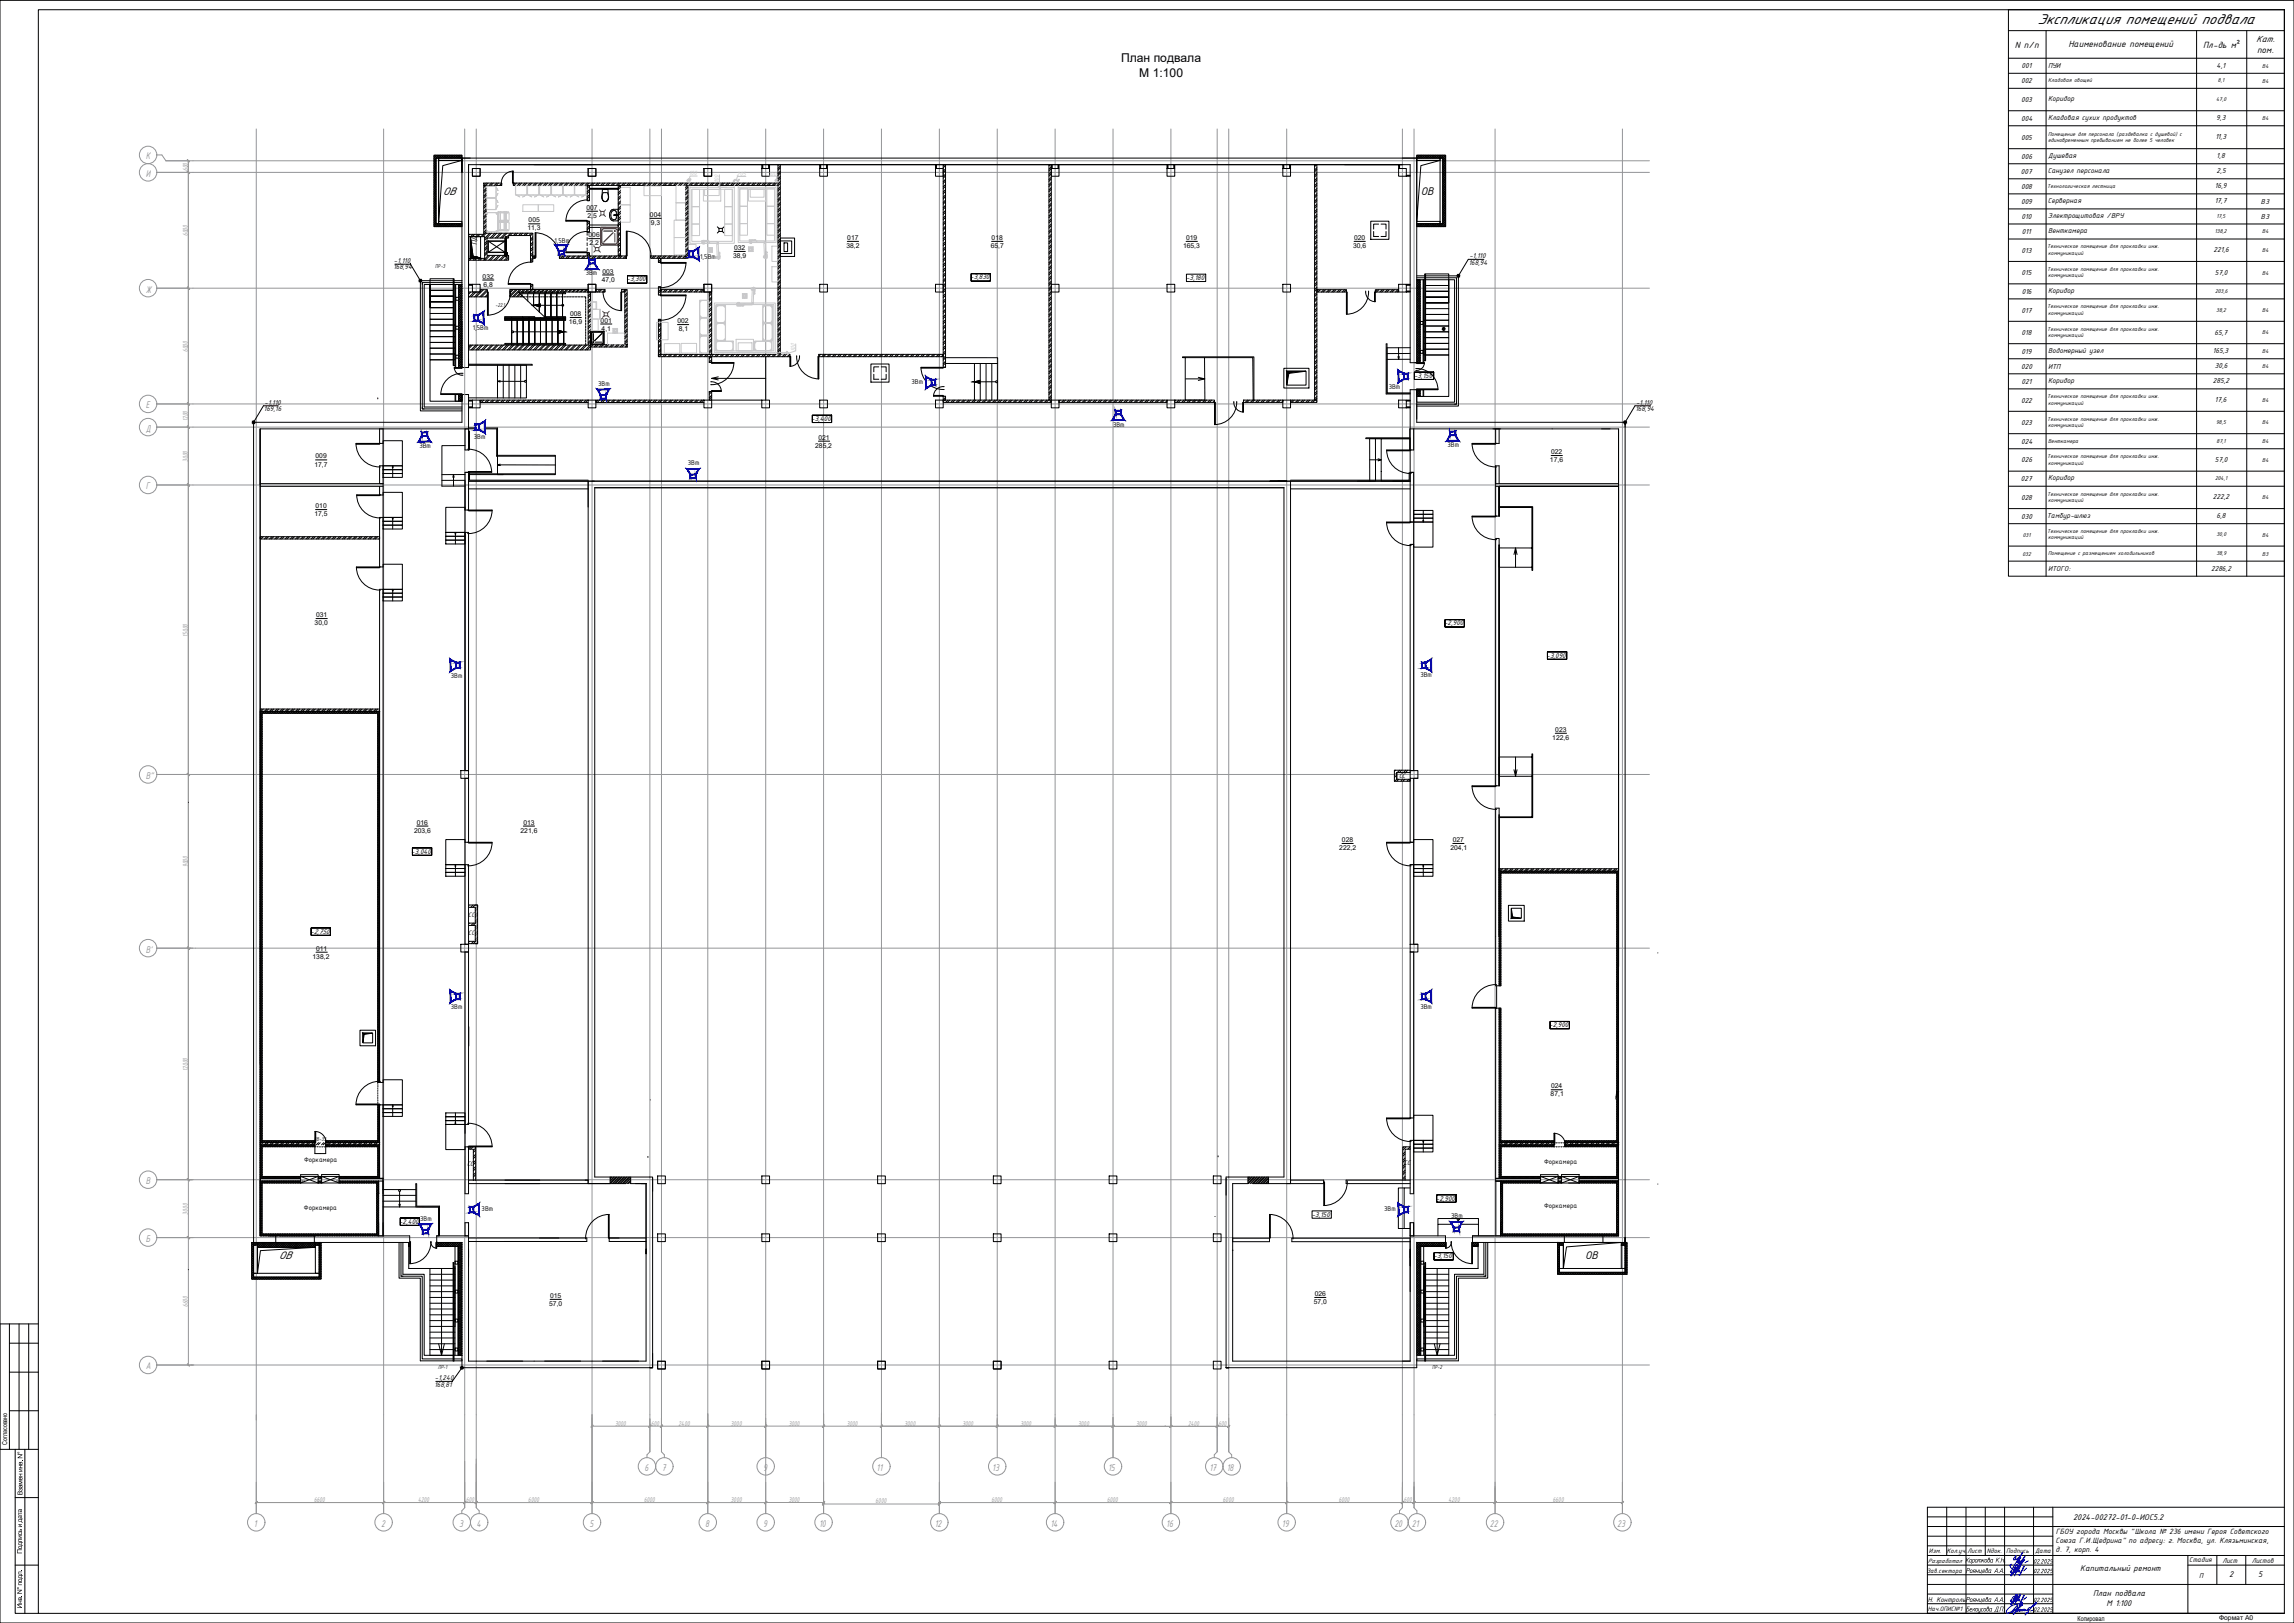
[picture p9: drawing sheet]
<svg xmlns="http://www.w3.org/2000/svg" width="1189mm" height="841mm" viewBox="0 0 1189 841" stroke-linecap="round" stroke-linejoin="round" font-family="sans-serif">
<defs><g id="words">
<text font-size="8.1" x="1056" y="13">Экспликация помещений подвала</text>
<g font-size="6.3">
<text x="581" y="32">План подвала</text>
<text x="590" y="40">М 1:100</text>
</g>
<g font-size="6.2">
<text x="229" y="101">ОВ</text>
<text x="736" y="101">ОВ</text>
<text x="144" y="652">ОВ</text>
<text x="821" y="652">ОВ</text>
</g>
<g font-size="5.4" fill="#939598">
<text x="76" y="83">К</text>
<text x="76" y="92">И</text>
<text x="76" y="152">Ж</text>
<text x="76" y="212">Е</text>
<text x="76" y="224">Д</text>
<text x="76" y="254">Г</text>
<text x="76" y="404">В&quot;</text>
<text x="76" y="494">В'</text>
<text x="76" y="614">В</text>
<text x="76" y="644">Б</text>
<text x="76" y="710">А</text>
<text x="334" y="762">6</text>
<text x="343" y="762">7</text>
<text x="395" y="762">9</text>
<text x="454" y="762">11</text>
<text x="514" y="762">13</text>
<text x="574" y="762">15</text>
<text x="627" y="762">17</text>
<text x="636" y="762">18</text>
<text x="131" y="791">1</text>
<text x="197" y="791">2</text>
<text x="238" y="791">3</text>
<text x="247" y="791">4</text>
<text x="305" y="791">5</text>
<text x="365" y="791">8</text>
<text x="395" y="791">9</text>
<text x="424" y="791">10</text>
<text x="484" y="791">12</text>
<text x="544" y="791">14</text>
<text x="604" y="791">16</text>
<text x="664" y="791">19</text>
<text x="723" y="791">20</text>
<text x="732" y="791">21</text>
<text x="772" y="791">22</text>
<text x="838" y="791">23</text>
</g>
<g font-size="5">
<text x="1169" y="22">Кат.</text>
<text x="1044" y="25">N п/п</text>
<text x="1072" y="24">Наименование помещений</text>
<text x="1142" y="25">Пл-дь м²</text>
<text x="1170" y="27">пом.</text>
</g>
<g font-size="4.7">
<text x="1074" y="788">2024-00272-01-0-ИОС5.2</text>
<text x="1078" y="814">Капитальный ремонт</text>
<text x="1155" y="817">2</text>
<text x="1170" y="817">5</text>
<text x="1085" y="827">План подвала</text>
<text x="1092" y="832">М 1:100</text>
</g>
<g font-size="4.3">
<text x="247" y="127" transform="rotate(-90 247 127)">ПД</text>
<text x="1065" y="795">ГБОУ города Москвы &quot;Школа № 236 имени Героя Советского</text>
<text x="1065" y="800">Союза Г.И.Щедрина&quot; по адресу: г. Москва, ул. Клязьминская,</text>
<text x="1065" y="804">д. 7, корп. 4</text>
</g>
<g font-size="4">
<text x="1048" y="35">001</text>
<text x="1061" y="35">ПУИ</text>
<text x="1149" y="35">4,1</text>
<text x="1047" y="43">002</text>
<text x="1047" y="53">003</text>
<text x="1061" y="52">Коридор</text>
<text x="1047" y="63">004</text>
<text x="1061" y="62">Кладовая сухих продуктов</text>
<text x="1149" y="62">9,3</text>
<text x="1047" y="72">005</text>
<text x="1148" y="72">11,3</text>
<text x="1047" y="82">006</text>
<text x="1061" y="82">Душевая</text>
<text x="1149" y="82">1,8</text>
<text x="1061" y="90">Санузел персонала</text>
<text x="1149" y="90">2,5</text>
<text x="1047" y="90">007</text>
<text x="1047" y="98">008</text>
<text x="1148" y="98">16,9</text>
<text x="1047" y="106">009</text>
<text x="1061" y="105">Серверная</text>
<text x="1148" y="105">17,7</text>
<text x="1172" y="106">В3</text>
<text x="1048" y="113">010</text>
<text x="1061" y="113">Электрощитовая /ВРУ</text>
<text x="1172" y="113">В3</text>
<text x="1048" y="121">011</text>
<text x="1061" y="121">Венткамера</text>
<text x="1048" y="131">013</text>
<text x="1147" y="131">221,6</text>
<text x="1048" y="143">015</text>
<text x="1148" y="142">57,0</text>
<text x="1048" y="152">016</text>
<text x="1061" y="152">Коридор</text>
<text x="1048" y="162">017</text>
<text x="1048" y="174">018</text>
<text x="1148" y="173">65,7</text>
<text x="1048" y="183">019</text>
<text x="1061" y="183">Водомерный узел</text>
<text x="1147" y="183">165,3</text>
<text x="1047" y="191">020</text>
<text x="1061" y="191">ИТП</text>
<text x="1148" y="191">30,6</text>
<text x="1048" y="199">021</text>
<text x="1061" y="199">Коридор</text>
<text x="1147" y="199">285,2</text>
<text x="1047" y="209">022</text>
<text x="1148" y="208">17,6</text>
<text x="1047" y="220">023</text>
<text x="1047" y="230">024</text>
<text x="1047" y="240">026</text>
<text x="1148" y="239">57,0</text>
<text x="1047" y="249">027</text>
<text x="1061" y="249">Коридор</text>
<text x="1047" y="259">028</text>
<text x="1147" y="259">222,2</text>
<text x="1047" y="269">030</text>
<text x="1061" y="268">Тамбур-шлюз</text>
<text x="1149" y="269">6,8</text>
<text x="1061" y="296">ИТОГО:</text>
<text x="1146" y="296">2286,2</text>
</g>
<g font-size="3.9" fill="#989898">
<text x="97" y="89" transform="rotate(-90 97 89)">600</text>
<text x="97" y="122" transform="rotate(-90 97 122)">6000</text>
<text x="97" y="182" transform="rotate(-90 97 182)">6000</text>
<text x="97" y="218" transform="rotate(-90 97 218)">1200</text>
<text x="97" y="239" transform="rotate(-90 97 239)">3000</text>
<text x="97" y="330" transform="rotate(-90 97 330)">15000</text>
<text x="97" y="449" transform="rotate(-90 97 449)">9000</text>
<text x="97" y="555" transform="rotate(-90 97 555)">12000</text>
<text x="97" y="629" transform="rotate(-90 97 629)">3000</text>
<text x="97" y="677" transform="rotate(-90 97 677)">6600</text>
<text x="319" y="739">3000</text>
<text x="337" y="739">600</text>
<text x="352" y="739">2400</text>
<text x="379" y="739">3000</text>
<text x="409" y="739">3000</text>
<text x="439" y="739">3000</text>
<text x="469" y="739">3000</text>
<text x="499" y="739">3000</text>
<text x="529" y="739">3000</text>
<text x="559" y="739">3000</text>
<text x="589" y="739">3000</text>
<text x="616" y="739">2400</text>
<text x="631" y="739">600</text>
<text x="163" y="778">6600</text>
<text x="217" y="778">4200</text>
<text x="242" y="778">600</text>
<text x="274" y="778">6000</text>
<text x="334" y="778">6000</text>
<text x="379" y="778">3000</text>
<text x="409" y="778">3000</text>
<text x="454" y="779">6000</text>
<text x="514" y="778">6000</text>
<text x="574" y="778">6000</text>
<text x="634" y="778">6000</text>
<text x="694" y="778">6000</text>
<text x="727" y="778">600</text>
<text x="751" y="778">4200</text>
<text x="805" y="778">6600</text>
</g>
<g font-size="3.9">
<text x="287" y="126">1,5Вт</text>
<text x="204" y="136">-1,110</text>
<text x="363" y="134">1,5Вт</text>
<text x="761" y="137">168,94</text>
<text x="761" y="134">-1,110</text>
<text x="204" y="140">168,94</text>
<text x="304" y="143">3Вт</text>
<text x="325" y="146">-3,300</text>
<text x="503" y="145">-3,830</text>
<text x="615" y="145">-3,180</text>
<text x="245" y="171">1,5Вт</text>
<text x="733" y="196">-3,150</text>
<text x="310" y="200">3Вт</text>
<text x="472" y="199">3Вт</text>
<text x="720" y="202">3Вт</text>
<text x="137" y="210">-1,110</text>
<text x="848" y="210">-1,110</text>
<text x="137" y="213">169,16</text>
<text x="848" y="213">168,94</text>
<text x="420" y="218">-3,400</text>
<text x="577" y="221">3Вт</text>
<text x="246" y="228">3</text>
<text x="247" y="228">Вт</text>
<text x="217" y="232">3Вт</text>
<text x="750" y="232">3Вт</text>
<text x="356" y="241">3Вт</text>
<text x="748" y="324">-2,900</text>
<text x="802" y="341">-3,090</text>
<text x="234" y="351">3Вт</text>
<text x="736" y="351">3Вт</text>
<text x="213" y="442">-3,040</text>
<text x="161" y="484">-2,750</text>
<text x="234" y="523">3Вт</text>
<text x="736" y="523">3Вт</text>
<text x="803" y="532">-2,900</text>
<text x="158" y="602">Форкамера</text>
<text x="800" y="603">Форкамера</text>
<text x="744" y="622">-2,900</text>
<text x="157" y="627">Форкамера</text>
<text x="250" y="628">3Вт</text>
<text x="717" y="628">3Вт</text>
<text x="800" y="626">Форкамера</text>
<text x="207" y="634">-2,400</text>
<text x="218" y="633">3Вт</text>
<text x="680" y="630">-3,150</text>
<text x="752" y="631">3Вт</text>
<text x="743" y="652">-3,150</text>
<text x="225" y="719">168,81</text>
<text x="225" y="715">-1,240</text>
<text x="1018" y="810">Короткова К .Н.</text>
<text x="1135" y="810">Стадия</text>
<text x="1152" y="810">Лист</text>
<text x="1167" y="810">Листов</text>
<text x="1019" y="815">Роянцева А .А.</text>
<text x="1140" y="817">П</text>
<text x="999" y="830">Н. Контроль</text>
<text x="1019" y="830">Роянцева А .А.</text>
<text x="1019" y="835">Белоусова Д .П.</text>
</g>
<g font-size="3.6">
<text x="725" y="403">СС</text>
<text x="243" y="475">СС</text>
<text x="243" y="485">СС</text>
<text x="242" y="604">СС</text>
<text x="728" y="604">СС</text>
<text x="1000" y="805">Изм.</text>
<text x="1009" y="805">Кол.уч.</text>
<text x="1020" y="805">Лист</text>
<text x="1030" y="805">Nдок.</text>
<text x="1040" y="805">Подпись</text>
<text x="1055" y="805">Дата</text>
<text x="999" y="815">Зав.сектора</text>
<text x="999" y="835">Нач.ОПИС№1</text>
</g>
<g font-size="3.5">
<text x="304" y="109">007</text>
<text x="304" y="113">2,5</text>
<text x="337" y="112">004</text>
<text x="273" y="119">11,3</text>
<text x="274" y="115">005</text>
<text x="337" y="117">9,3</text>
<text x="305" y="123">006</text>
<text x="439" y="124">017</text>
<text x="514" y="124">018</text>
<text x="615" y="124">019</text>
<text x="702" y="124">020</text>
<text x="306" y="127">2,2</text>
<text x="380" y="130">032</text>
<text x="439" y="129">38,2</text>
<text x="513" y="129">65,7</text>
<text x="613" y="129">165,3</text>
<text x="701" y="129">30,6</text>
<text x="380" y="134">38,9</text>
<text x="312" y="142">003</text>
<text x="250" y="144">032</text>
<text x="251" y="149">6,8</text>
<text x="312" y="146">47,0</text>
<text x="295" y="168">16,9</text>
<text x="295" y="164">008</text>
<text x="311" y="167">001</text>
<text x="351" y="167">002</text>
<text x="312" y="171">4,1</text>
<text x="352" y="172">8,1</text>
<text x="424" y="228">021</text>
<text x="422" y="232">285,2</text>
<text x="164" y="238">009</text>
<text x="803" y="239">17,6</text>
<text x="804" y="235">022</text>
<text x="163" y="242">17,7</text>
<text x="164" y="263">010</text>
<text x="163" y="268">17,5</text>
<text x="163" y="324">30,0</text>
<text x="164" y="320">031</text>
<text x="804" y="383">122,6</text>
<text x="806" y="379">023</text>
<text x="215" y="432">203,6</text>
<text x="216" y="427">016</text>
<text x="270" y="432">221,6</text>
<text x="271" y="427">013</text>
<text x="695" y="436">028</text>
<text x="753" y="436">027</text>
<text x="694" y="441">222,2</text>
<text x="752" y="441">204,1</text>
<text x="162" y="497">138,2</text>
<text x="164" y="493">011</text>
<text x="804" y="564">024</text>
<text x="804" y="568">87,1</text>
<text x="681" y="672">026</text>
<text x="285" y="677">57,0</text>
<text x="285" y="673">015</text>
<text x="681" y="676">57,0</text>
<text x="4" y="749" transform="rotate(-90 4 749)">Согласовано</text>
<text x="12" y="758" transform="rotate(-90 12 758)">. N°</text>
<text x="12" y="775" transform="rotate(-90 12 775)">Взамен инв</text>
<text x="11" y="805" transform="rotate(-90 11 805)">Подпись и дата</text>
<text x="999" y="810">Разработал</text>
<text x="1054" y="810">02.2025</text>
<text x="1054" y="815">02.2025</text>
<text x="11" y="834" transform="rotate(-90 11 834)">Инв . N° подл .</text>
<text x="1054" y="830">02.2025</text>
<text x="1054" y="835">02.2025</text>
<text x="1077" y="840">Копировал</text>
<text x="1150" y="839">Формат А0</text>
</g>
<g font-size="3.4" fill="#c7c8ca">
<text x="357" y="91">100</text>
<text x="373" y="95" transform="rotate(-90 373 95)">100</text>
<text x="382" y="91">205</text>
<text x="398" y="91">100</text>
<text x="412" y="183" transform="rotate(-90 412 183)">100</text>
</g>
<g font-size="3.1">
<text x="1172" y="35">В4</text>
<text x="1061" y="43">Кладовая овощей</text>
<text x="1149" y="43">8,1</text>
<text x="1172" y="43">В4</text>
<text x="1148" y="52">47,0</text>
<text x="1172" y="62">В4</text>
<text x="1061" y="70">Помещение для персонала (раздевалка с душевой) с</text>
<text x="1061" y="74">единовременным пребыванием не более 5 человек</text>
<text x="1061" y="97">Технологическая лестница</text>
<text x="1149" y="113">17,5</text>
<text x="1148" y="121">138,2</text>
<text x="1172" y="121">В4</text>
<text x="1061" y="129">Техническое помещение для прокладки инж.</text>
<text x="1172" y="131">В4</text>
<text x="1061" y="132">коммуникаций</text>
<text x="226" y="139">ПР-3</text>
<text x="1061" y="140">Техническое помещение для прокладки инж.</text>
<text x="1061" y="144">коммуникаций</text>
<text x="1172" y="142">В4</text>
<text x="1148" y="152">203,6</text>
<text x="257" y="159">-22.1</text>
<text x="1061" y="160">Техническое помещение для прокладки инж.</text>
<text x="1149" y="161">38,2</text>
<text x="1172" y="162">В4</text>
<text x="1061" y="163">коммуникаций</text>
<text x="1061" y="171">Техническое помещение для прокладки инж.</text>
<text x="1172" y="173">В4</text>
<text x="1061" y="175">коммуникаций</text>
<text x="1172" y="183">В4</text>
<text x="1172" y="191">В4</text>
<text x="1061" y="206">Техническое помещение для прокладки инж.</text>
<text x="1061" y="210">коммуникаций</text>
<text x="1172" y="208">В4</text>
<text x="1061" y="218">Техническое помещение для прокладки инж.</text>
<text x="1061" y="221">коммуникаций</text>
<text x="1149" y="220">98,5</text>
<text x="1172" y="220">В4</text>
<text x="1061" y="229">Венткамера</text>
<text x="1149" y="229">87,1</text>
<text x="1172" y="230">В4</text>
<text x="1061" y="237">Техническое помещение для прокладки инж.</text>
<text x="1172" y="239">В4</text>
<text x="1061" y="241">коммуникаций</text>
<text x="1148" y="249">204,1</text>
<text x="1061" y="257">Техническое помещение для прокладки инж.</text>
<text x="1061" y="260">коммуникаций</text>
<text x="1172" y="259">В4</text>
<text x="1048" y="278">031</text>
<text x="1061" y="276">Техническое помещение для прокладки инж.</text>
<text x="1061" y="280">коммуникаций</text>
<text x="1149" y="278">30,0</text>
<text x="1172" y="278">В4</text>
<text x="1048" y="288">032</text>
<text x="1061" y="288">Помещение с размещением холодильников</text>
<text x="1149" y="288">38,9</text>
<text x="1172" y="288">В3</text>
<text x="163" y="591">ДВ-33</text>
<text x="227" y="709">ПР-1</text>
<text x="742" y="709">ПР-2</text>
</g>
</g></defs>
<!-- layer: 0 -->
<g fill="none" stroke="#000" stroke-width=".52">
<path d="M0 0h1189v841h-1189M1041 5h143v294h-143zM1041 16h143M1060 16v283M1138 16v283M1164 16v283M1041 30h143M1041 38h143M1041 46h143M1041 57h143M1041 65h143M1041 77h143"/>
<path d="M225 80h14v2h-13v34h13v1h-14zM225 85l1 1M225 81l1 1M225 82l1 1M225 83l1 1M225 84l1 1M225 86l1 1M225 87l1 1M225 88l1 1M225 89l1 1M225 90l1 1M225 91l1 1"/>
<path d="M225 92l1 1M225 93l1 1M225 94l1 1M225 95l1 1M225 96l1 1M225 97l1 1M225 98l1 1M225 99l1 1M225 80l1 2M226 80l-1 1M226 80l1 2M226 82h1v34h-1z"/>
<path d="M226 83l-1 1M226 84l-1 1M226 85l-1 1M226 86l-1 1M226 87l-1 1M226 88l-1 1M226 89l-1 1M226 90l-1 1M226 91l-1 1M226 92l-1 1M226 93l-1 1M226 94l-1 1"/>
<path d="M226 95l-1 1M226 96l-1 1M226 97l-1 1M226 98l-1 1M226 99l-1 1M226 100l-1 1M226 80l-1 2M227 80l1 2M227 82h12v1h-12zM227 83h12l-10 3-2 29zM227 80l-2 3M228 80l1 2"/>
<path d="M228 80l-1 2M229 80l1 2M229 80l-1 2M229 80l2 2M230 80l-1 2M230 80l2 2M231 80l-2 2M231 80l2 2M232 80l-2 2M232 80l2 2M233 80l-2 2M233 80l2 2"/>
<path d="M234 80l-2 2M234 80l1 2M235 80l-2 2M235 80l1 2M235 80l-1 2M236 80l1 2M236 80l-1 2M237 80l1 2M237 80l-1 2M238 80l1 2M238 80l-1 2M238 80l1 1"/>
<path d="M239 80l-1 2M239 80v1M239 82v7v-7h495M239 82v108M239 82h5M239 81l-1 1M239 82h.1M243 89v-4h488v103h3M243 85v105h-4M245 87h4v4h-4zM249 85h478M251 95h9v1h-9z"/>
<path d="M251 96h1v25h24v15h-1v-14h-11v1h-12v9h12v3h-13v-12h-8v-2h8zM252 98l-1 1M252 99l-1 1M252 95l-1 1M253 95l-2 2M255 95l-1 1M256 95l-2 1M257 95l-1 1M258 95l-1 1M260 95l-1 1M260 96h.1M266 89v6z"/>
<path d="M266 89a6 6 0 0 0-6 6M266 95h137v1h-137zM266 95h.1M267 95l-1 1M268 95l-2 1M269 95l-1 1M270 95l-1 1M272 95l-1 1M273 95l-1 1M275 95l-1 1M276 95l-2 1M277 95l-1 1"/>
<path d="M278 95l-1 1M280 95l-1 1M281 95l-1 1M283 95l-1 1M284 95l-1 1M286 95l-2 1M286 95l-1 1M288 95l-1 1M289 95l-1 1M291 95l-1 1M292 95l-1 1M294 95l-2 1"/>
<path d="M295 95l-2 1M296 95l-1 1M297 95l-1 1M299 95l-1 1M300 95l-1 1M302 95l-1 1M303 95l-2 1M304 96h1v8h-1zM304 95l-1 1M305 87h4v4h-4zM305 96l-1 1M305 95l-1 1"/>
<path d="M305 98h15h-15zM305 98l-1 1M305 96l-1 2M305 99l-1 1M307 95l-1 1M308 95l-1 1M310 95l-1 1M311 95l-1 1M312 98h3M313 95l-2 1M313 98h.1M313 98h1"/>
<path d="M313 95l-1 1M314 98h.1M315 95l-1 1M316 95l-1 1M318 95l-1 1M319 95l-1 1M320 96h2v37h-2zM321 95l-2 1M321 95l-1 1M322 99l-2 1M322 96l-2 1M322 97l-2 1"/>
<path d="M322 100l-2 1M323 95l-1 1M324 95l-1 1M326 95l-1 1M327 95l-1 1M329 95l-2 1M330 95l-2 1M331 95l-1 1M332 95l-1 1M334 95l-1 1M335 95l-1 1M337 95l-1 1"/>
<path d="M338 95l-2 1M339 95l-1 1M340 95l-1 1M342 95l-1 1M343 95l-1 1M345 95l-1 1M346 95l-1 1M348 95l-2 1M348 95l-1 1M350 95l-1 1M351 95l-1 1M353 95l-1 1"/>
<path d="M354 95l-1 1M355 96h2v38h-2zM356 95l-2 1M357 95l-2 1M357 100l-2 1M357 96l-2 1M357 99l-2 1M357 97l-2 1M358 95l-1 1M359 95l-1 1M361 95l-1 1M362 95l-1 1"/>
<path d="M364 95l-2 1M365 95l-2 1M365 87h4v4h-4zM366 95l-1 1M367 95l-1 1M369 95l-1 1M370 95l-1 1M372 95l-1 1M373 95l-2 1M374 95l-1 1M375 95l-1 1M377 95l-1 1"/>
<path d="M378 95l-1 1M380 95l-1 1M381 95l-1 1M383 95l-2 1M383 95l-1 1M385 95l-1 1M386 95l-1 1M388 95l-1 1M389 95l-1 1M391 95l-2 1M392 95l-2 1M393 95l-1 1"/>
<path d="M394 95l-1 1M395 87h4v4h-4zM395 85v2zM396 95l-1 1M397 95l-1 1M398 85h1v2h-1zM399 95l-1 1M400 95l-2 1M401 95l-1 1M402 95l-1 1M403 85h1v99h-1zM403 96h.1"/>
<path d="M403 85h.1M404 100l-1 1M404 89l-1 1M404 87l-1 1M404 86l-1 1M404 91l-1 2M404 94l-1 1M404 97l-1 1M404 90l-1 1M404 92l-1 2M404 95l-1 1M404 98l-1 1"/>
<path d="M425 87h4v4h-4zM425 85v2zM428 85h1v2h-1zM485 87h4v4h-4zM485 85v2zM489 85h1v105h-1zM490 85l-1 1M490 88l-1 2M490 90l-1 1M490 93l-1 1M490 97l-1 1M490 88l-1 1"/>
<path d="M490 96l-1 1M490 98l-1 1M490 86l-1 1M490 91l-1 1M490 94l-1 1M490 99l-1 1M544 85h1v122h-1zM544 85v1M545 87h4v4h-4zM545 85v2zM545 89l-1 1M545 95l-1 2"/>
<path d="M545 100l-1 1M545 86l-1 2M545 92l-1 1M545 95l-1 1M545 97l-1 1M545 87l-1 2M545 90l-1 1M545 93l-1 1M545 98l-1 1M548 85h1v2h-1zM605 87h4v4h-4zM605 85v2z"/>
<path d="M608 85h1v2h-1zM665 87h4v4h-4zM665 85v2zM668 85h1v2h-1zM681 85h1v122h-1zM681 85h.1M682 85l-1 1M682 98l-1 1M682 96l-1 1M682 90l-1 1M682 87l-1 1M682 92l-1 2"/>
<path d="M682 95l-1 1M682 88l-1 1M682 91l-1 1M682 93l-1 1M682 99l-1 1M725 87h4v4h-4zM725 85v2zM727 82h7v7M729 91h2h-2zM734 82h12v1h-12zM734 80h15v37h-15v-1h14v-34h-14zM734 83h12l-10 3-2 29z"/>
<path d="M734 82v106M734 80l2 2M735 80l-1 1 1 1M735 80l2 2M736 80l-2 2M736 80l2 2M737 80l-2 2M737 80l1 2M738 80l-2 2M738 80l1 2M738 80l-1 2M739 80l1 2"/>
<path d="M739 80l-1 2M740 80l1 2M740 80l-1 2M741 80l1 2M741 80l-1 2M742 80l1 2M742 80l-1 2M742 80l2 2M743 80l-2 2M743 80l2 2M744 80l-2 2M744 80l2 2"/>
<path d="M745 80l-2 2M745 80l2 2M746 80l-2 2M746 80l1 2M746 82h2v34h-2zM747 80l-2 2M747 80l2 3M747 80l-1 2M748 82l1 2M748 83l1 2M748 84l1 1M748 85l1 1"/>
<path d="M748 86l1 1M748 87l1 1M748 88l1 1M748 88l1 2M748 89l1 2M748 90l1 2M748 91l1 2M748 92l1 2M748 93l1 1M748 94l1 1M748 95l1 1M748 96l1 1"/>
<path d="M748 97l1 1M748 97l1 2M748 98l1 2M748 99l1 2M748 80l1 2M748 80l-1 2M749 80v1M749 98l-1 2M749 80l-1 2M749 81l-1 2M749 82l-1 2M749 83l-1 2"/>
<path d="M749 84l-1 2M749 85l-1 1M749 86l-1 1M749 87l-1 1M749 88l-1 1M749 89l-1 1M749 89l-1 2M749 90l-1 2M749 91l-1 2M749 92l-1 2M749 93l-1 2M749 94l-1 1"/>
<path d="M749 95l-1 1M749 96l-1 1M749 97l-1 1M749 98l-1 1M749 99l-1 2M1041 85h143M1041 93h143M225 100l1 1M225 101l1 1M225 102l1 1M225 103l1 1M225 104l1 1"/>
<path d="M225 105l1 1M225 106l1 1M225 107l1 1M225 108l1 1M225 109l1 1M225 110l1 1M225 111l1 1M225 112l1 1M225 113l1 1M225 114l1 1M225 115l1 1M225 115l2 2"/>
<path d="M225 116l1 1M225 117h.1M226 101l-1 1M226 102l-1 1M226 103l-1 1M226 104l-1 1M226 105l-1 1M226 106l-1 1M226 107l-1 1M226 108l-1 1M226 109l-1 1M226 110l-1 1"/>
<path d="M226 111l-1 1M226 111l-1 2M226 112l-1 1M226 113l-1 1M226 114l-1 1M226 115l-1 1M226 116l-1 1M226 116l2 1M227 116l-2 1M227 116l2 1M227 115h12v1h-12zM228 116l-2 1"/>
<path d="M228 116l2 1M229 116l-2 1M229 116l2 1M230 116l-2 1M230 116l1 1M230 116l-1 1M231 116l1 1M231 116l-1 1M232 116l1 1M232 116l-1 1M233 116l1 1M233 116l-1 1"/>
<path d="M234 116l1 1M234 116l-1 1M234 116l2 1M235 116l-2 1M235 116l2 1M236 116l-2 1M236 116l2 1M237 116l-2 1M237 116l2 1M238 116l-2 1M238 116l1 1M239 116l-2 1"/>
<path d="M239 116h.1M239 116l-1 1M239 117h.1M252 100l-1 2M252 103l-1 1M252 106l-1 1M252 108l-1 2M252 111l-1 1M252 114l-1 1M252 117l-1 1M252 119l-1 1M252 101l-1 1"/>
<path d="M252 104l-1 1M252 107l-1 1M252 109l-1 2M252 112l-1 1M252 115l-1 1M252 117l-1 2M274 116h6M293 114h11v1h-11zM304 109h6M304 115h1v5h-1zM304 115h1M305 104a11 11 0 0 0-12 11"/>
<path d="M305 120a11 11 0 0 0-12 11M305 115l-1 1M305 117h15v1h-15zM305 120h.1M305 101l-1 1M305 104h.1M305 117l-1 1M305 102l-1 1M305 118l-1 1M312 102v-4h3v5M312 102v1M312 102l1-2h2v3"/>
<path d="M312 103l1 1M313 104h1M315 103l-1 1M317 109l3-1v6h-2a3 3 0 0 1-1-5zM317 109h2v4a1.6 1.6 0 0 1-2 1 1.6 1.6 0 0 1 0-3zM318 111h.1M319 111v1M319 112h.1M319 111h1zM320 112h.1M322 107l-2 1M322 110l-2 1"/>
<path d="M322 116l-2 1M322 101l-2 2M322 104l-2 1M322 112l-2 1M322 115l-2 1M322 118l-2 1M322 102l-2 2M322 105l-2 1M322 108l-2 1M322 110l-2 2M322 113l-2 1M322 119l-2 1"/>
<path d="M325 120a13 13 0 0 1 12 13M325 120v13zM337 113h6M357 101l-2 2M357 107l-2 1M357 110l-2 1M357 118l-2 1M357 112l-2 1M357 105l-2 1M357 108l-2 1M357 113l-2 1M357 116l-2 1"/>
<path d="M357 104l-2 1M357 115l-2 1M357 102l-2 2M357 110l-2 2M357 119l-2 1M372 118h1M373 120l-1 1M373 118h1M373 120h1M373 118v2M374 120l1 1M374 118v2"/>
<path d="M375 118h-1M404 106l-1 1M404 110l-1 2M404 117l-1 1M404 118l-1 2M404 102l-1 1M404 105l-1 1M404 108l-1 1M404 113l-1 1M404 116l-1 1M404 100l-1 2M404 103l-1 1"/>
<path d="M404 109l-1 1M404 111l-1 1M404 114l-1 1M404 119l-1 2M490 107l-1 1M490 109l-1 1M490 110l-1 1M490 112l-1 1M490 115l-1 2M490 118l-1 1M490 101l-1 1M490 104l-1 1"/>
<path d="M490 106l-1 2M490 114l-1 2M490 117l-1 1M490 120l-1 1M490 102l-1 1M490 105l-1 1M490 113l-1 1M545 104l-1 1M545 111l-1 1M545 114l-1 1M545 103l-1 1M545 105l-1 2"/>
<path d="M545 108l-1 1M545 113l-1 2M545 116l-1 1M545 119l-1 1M545 101l-1 1M545 106l-1 1M545 109l-1 1M545 112l-1 1M545 117l-1 1M545 120l-1 1M682 104l-1 1M682 108l-1 2"/>
<path d="M682 115l-1 1M682 119l-1 1M682 117l-1 1M682 100l-1 2M682 103l-1 1M682 106l-1 1M682 111l-1 1M682 114l-1 1M682 101l-1 1M682 107l-1 1M682 109l-1 2M682 112l-1 1"/>
<path d="M682 117l-1 2M710 115h10v9h-10zM712 120v3h2M714 116h-2v3M716 116h2v3M718 120v3h-2M734 115h12v1h-12zM734 117h.1M734 116l1 1M735 116l1 1M735 116l-1 1M736 116l1 1"/>
<path d="M736 116l-1 1M737 116l1 1M737 116l-1 1M737 116l2 1M738 116l-1 1M738 116l2 1M739 116l-2 1M739 116l2 1M740 116l-2 1M740 116l2 1M741 116l-2 1M741 116l2 1"/>
<path d="M742 116l-2 1M742 116l1 1M742 116l-1 1M743 116l1 1M743 116l-1 1M744 116l1 1M744 116l-1 1M745 116l1 1M745 116l-1 1M746 116l1 1M746 116l-1 1M746 116l2 1"/>
<path d="M747 116l-2 1M747 116l2 1M748 100l1 2M748 101l1 2M748 102l1 1M748 103l1 1M748 104l1 1M748 105l1 1M748 106l1 1M748 106l1 2M748 107l1 2M748 108l1 2"/>
<path d="M748 109l1 2M748 110l1 1M748 112l1 1M748 114l1 1M748 115l1 2M749 105l-1 1M749 109l-1 2 1 1M749 111l-1 2 1 1M749 113l-1 1 1 2M749 100l-1 2M749 101l-1 2M749 102l-1 2"/>
<path d="M749 103l-1 1M749 104l-1 1M749 106l-1 1M749 107l-1 1M749 107l-1 2M749 108l-1 2M749 110l-1 2M749 112l-1 1M749 114l-1 1M749 115l-3 2M749 116l-2 1M749 116l-1 1"/>
<path d="M749 117h.1M1041 100h143M1041 108h143M1041 116h143M205 137h8M213 137l5 8v68h21M213 137h.1M243 134h8v1h-8zM243 121v1M243 134v1M244 123h5v11h-5zM244 134l-1 1"/>
<path d="M245 121l-1 2M246 121l-1 2M246 134l-1 1M247 134l-1 1M248 121l-1 2M249 121l-1 2M249 134l-1 1M250 134l-1 1M251 121l-2 2M252 120l-1 1M252 121l-2 2M252 125l-1 1"/>
<path d="M252 128l-1 1M252 130l-1 2M252 126l-1 1M252 129l-1 1M252 131l-1 1M253 132l-2 3M254 121l-3 2M254 132l-3 3M255 121l-4 3M256 132l-3 3M256 121l-2 2M257 132l-3 3"/>
<path d="M257 121l-2 2M258 132l-2 3M259 121l-2 2M259 132l-2 3M260 121l-2 2M261 132l-2 3M262 121l-3 2M262 132l-2 3M263 121l-3 2M264 123h-1M264 133l-3 2M264 134l-2 1"/>
<path d="M265 121l-3 2M265 121l-1 1M267 121l-1 1M268 121l-1 1M270 121l-1 1M271 121l-1 1M273 121l-2 1M274 121l-2 1M275 121l-1 1M275 136a12 12 0 0 0-12 11M276 133h1v1h-1zM276 124l-1 1"/>
<path d="M276 123l-1 1M276 121l-1 1M276 134l-1 2M276 126l-1 2M276 131l-1 1M276 132l-1 1M276 129l-1 1M276 125l-1 2M276 128l-1 1M277 133l-2 2M277 133v1M277 121a13 13 0 0 1 13 13"/>
<path d="M277 121h1v12h-1zM290 133h35v1h-35zM290 133h.1M292 133l-1 1M293 133l-2 1M293 131h11h-11zM294 133l-1 1M295 133l-1 1M297 133l-1 1M298 133l-1 1M300 133l-1 1M301 133l-1 1"/>
<path d="M303 133l-2 1M303 133l-1 1M304 131h1v2h-1zM304 121h.1M304 124h.1M304 126h.1M304 129h.1M304 122h.1M304 125h.1M304 127h.1M304 130h.1M304 131h1"/>
<path d="M305 124h6M305 131l-1 1M305 133l-1 1M305 131l-1 2M306 133l-1 1M308 133l-1 1M309 133l-1 1M311 133l-2 1M312 133l-2 1M313 133l-1 1M314 133l-1 1M316 133l-1 1"/>
<path d="M317 133l-1 1M319 133l-1 1M320 133l-2 1M321 133l-1 1M322 124l-2 1M322 120l-2 2M322 132l-1 1M322 123l-2 1M322 126l-2 1M322 128l-2 2M322 131l-2 1M322 121l-2 1"/>
<path d="M322 127l-2 1M322 129l-2 2M322 133l-1 1M324 133l-1 1M325 133l-1 1M337 133h18v1h-18zM339 133l-1 1M340 133l-1 1M341 134h1v2h-1zM342 133l-2 1M342 136h14h-14zM342 135l-1 1"/>
<path d="M342 135v1M342 133l-1 1M344 133l-1 1M345 133l-1 1M347 133l-1 1M348 133l-1 1M350 133l-2 1M351 133l-2 1M352 133l-1 1M353 133l-1 1M355 133l-1 1M355 136a13 13 0 0 1-13 13"/>
<path d="M357 120l-2 2M357 128l-2 2M357 131l-2 1M357 127l-2 1M357 132l-2 2M357 124l-2 1M357 123l-2 1M357 126l-2 1M357 134h-1M357 121l-2 1M357 129l-2 1M380 130h6"/>
<path d="M404 125h6v6h-6zM404 123h8v10h-8zM404 125l-1 1M404 129l-1 1M404 135l-1 2M404 137l-1 1M404 124l-1 1M404 121l-1 1M404 126l-1 2M404 132l-1 1M404 135l-1 1M404 140l-1 1"/>
<path d="M404 122l-1 1M404 127l-1 2M404 130l-1 1M404 133l-1 1M404 138l-1 1M406 126h2v4h-2zM439 125h6M490 123l-1 1M490 126l-1 1M490 129l-1 1M490 131l-1 1M490 137l-1 1"/>
<path d="M490 139l-1 1M490 125l-1 1M490 128l-1 1M490 133l-1 2M490 136l-1 1M490 121l-1 1M490 123l-1 2M490 132l-1 1M490 134l-1 1M490 140l-1 1M514 125h6M545 125l-1 1"/>
<path d="M545 130l-1 1M545 135l-1 1M545 136l-1 1M545 121l-1 2M545 124l-1 1M545 127l-1 1M545 132l-1 1M545 138l-1 1M545 122l-1 2M545 128l-1 1M545 130l-1 2M545 133l-1 1"/>
<path d="M545 139l-1 1M615 125h6M682 126l-1 1M682 134l-1 1M682 136l-1 2M682 138l-1 1M682 122l-1 1M682 125l-1 1M682 127l-1 2M682 130l-1 1M682 133l-1 1M682 135l-1 2"/>
<path d="M682 120l-1 1M682 123l-1 1M682 128l-1 1M682 131l-1 1M682 139l-1 1M702 125h6M769 134h-8l-5 9v67h-22M1041 124h143M1041 135h143M219 146v66h1M223 147h-3v64h19M223 159v3"/>
<path d="M235 144v45zM235 144h-12v15h12h-12v-3h12h-12v-3h12h-12v-3h12h-12v-3h12M235 147h1v21h-1h1v3h-1h1v3h-1h1v3h-1h1v3h-1h1v3h-1h1v3h-1M236 154h2v2h-2zM236 147h2M238 154l1 2-1 2M238 156l1 1M238 157l1 2M238 159l1 2M238 147l1 2-1 2 1 2-1 2 1 2-1 1 1 2-1 2 1 2-1 2 1 1-1 2 1 2-1 2 1 2-1 1 1 2-1 2 1 2-1 2 1 1-1 2 1 2-1 1M238 147l1 2-1 1 1 2-1 2M239 147l-1 2 1 1-1 2 1 2-1 2"/>
<path d="M239 147l-1 2 1 2-1 2 1 2-1 2 1 1-1 2 1 2-1 2 1 2-1 1 1 2-1 2 1 2-1 2 1 1-1 2 1 2-1 2 1 2-1 1 1 2-1 2 1 1M239 147h-1v43M239 146h-20v1M239 145h-21v1M239 158l-1 1M239 159l-1 2M243 147h2v1h-2zM243 151h6v-1h4v4h-10zM243 151v1M244 151l-1 1M245 147h4v4h-4zM246 151l-3 3"/>
<path d="M247 151l-3 3M248 151l-2 3M250 150l-1 1M250 145h6M251 150l-4 4M252 150l-3 4M253 151v12zM253 151l-3 3M253 153l-2 1M253 153l-1 1M263 147h12h-12zM265 151a12 12 0 0 1-12 12"/>
<path d="M265 150l-1 1M266 150l-2 2M267 150l-3 3M268 150l-4 4M269 151l-3 3M269 152h24h-23M269 152v-1h36v28M269 152l14 13M269 150l-3 4M269 152l-1 2M270 152l-2 2M270 150l-1 1"/>
<path d="M270 153v1M271 152v1M271 153l-1 1M271 151v1M271 150l-1 1M272 150l-1 1M272 154h-8v-4h41v1h1v30h-63v-2h63M273 154h1M273 150l-1 1M274 152v4M274 150l-1 1M274 154h1"/>
<path d="M275 147h1v3h-1zM275 147h.1M275 150l-1 2M276 154h1M276 147l-1 1M276 158h15M276 150l-1 1M276 150h.1M276 148l-1 1M277 152v7M277 151v1M277 158l3 1"/>
<path d="M277 154h1M277 150l-1 1M278 150l-1 1M279 154h1M279 150l-1 1M280 152v10M280 150l-1 1M280 154h1M281 150l-1 2M282 154h1M282 150l-1 1M283 152v12"/>
<path d="M283 151v1M283 154h1M283 150l-1 1M284 150l-1 1M285 154h1M285 150l-1 1M286 152v12M286 151v1M286 154h1M286 150l-1 1M288 150l-2 1M288 154h1"/>
<path d="M288 150l-1 1M289 152v12M289 151v1M289 154h1M290 150l-2 1M290 150l-1 1M291 154h1M292 152v12M292 150l-2 1M292 151v1M292 154h1M292 150l-1 1"/>
<path d="M294 150l-2 1M294 154h1M294 150l-1 1M295 154h1M296 150l-2 1M296 150l-1 1M297 154h1M298 150l-2 1M298 154h1M298 150l-1 1M300 150l-2 1M300 154h1"/>
<path d="M300 150l-1 1M301 154h1M302 150l-2 1M302 150l-1 1M303 154h1v1M304 155v1M304 157v1M304 158v1M304 160v1M304 150l-2 1M304 150l-1 1M305 147h4v4h-4z"/>
<path d="M305 151h-1M305 151h.1M306 157l-1 2M306 152l-1 1M306 155l-1 1M306 153l-1 1M306 156l-1 1M306 158l-1 2M309 150h5v1h-5zM309 150h.1M311 150l-1 1M312 150l-1 1"/>
<path d="M312 142h6M313 151a10 10 0 0 0 9 10M314 150l-2 1M314 151h-1M322 151v10zM322 151h.1M322 150h2v1h-2zM322 150h.1M324 150h1v29h-1zM324 150l-1 1M325 150l-1 1M325 160l-1 1"/>
<path d="M325 155l-1 2M325 152l-1 1M325 154l-1 2M325 157l-1 1M325 153l-1 1M325 158l-1 1M325 143h10h-10v4h10v-4v4h-10zM342 149h-1M342 149h.1M342 150h23v1h-23zM342 153h14h-14zM342 153h-1v-4h1v4"/>
<path d="M342 153h.1M342 150l-1 1M343 150l-2 2M345 150l-1 1M346 150l-1 1M348 150l-2 1M349 150l-2 1M350 150l-1 1M351 150l-1 1M353 150l-1 1M354 150l-1 1M355 153a13 13 0 0 1-13 13"/>
<path d="M356 150l-2 1M357 150l-2 1M358 150l-1 1M359 150l-1 1M361 150l-1 1M362 150l-1 1M364 150l-1 1M365 150l-2 1M365 147h4v4h-4zM368 151h1v33h-1zM369 151l-1 1M369 152l-1 1"/>
<path d="M369 155l-1 1M369 157l-1 1M369 158l-1 1M369 159l-1 2M369 154l-1 1M404 148l-1 1M404 154l-1 2M404 156l-1 1M404 159l-1 1M404 144l-1 1M404 143l-1 1M404 145l-1 2"/>
<path d="M404 151l-1 1M404 153l-1 2M404 141l-1 1M404 146l-1 1M404 149l-1 1M404 152l-1 1M404 157l-1 1M404 160l-1 1M425 147h4v4h-4zM485 147h4v4h-4zM490 141l-1 2M490 145l-1 1"/>
<path d="M490 149l-1 2M490 156l-1 1M490 158l-1 1M490 144l-1 1M490 147l-1 1M490 152l-1 1M490 155l-1 1M490 142l-1 1M490 148l-1 1M490 150l-1 2M490 153l-1 1M490 158l-1 2"/>
<path d="M503 142h10h-10v4h10v-4v4h-10zM545 147h4v4h-4zM545 140l-1 2M545 141l-1 1M545 147l-1 1M545 152l-1 1M545 156l-1 2M545 143l-1 1M545 146l-1 1M545 148l-1 2M545 151l-1 1M545 154l-1 1"/>
<path d="M545 159l-1 1M545 144l-1 1M545 149l-1 2M545 155l-1 1M545 157l-1 2M605 147h4v4h-4zM615 142h10v4h-10zM665 147h4v4h-4zM682 150h16v1h-16zM682 144l-1 2M682 141l-1 1M682 143l-1 2"/>
<path d="M682 146l-1 1M682 149l-1 1M682 152l-1 1M682 154l-1 1M682 157l-1 1M682 160l-1 1M682 142l-1 1M682 147l-1 1M682 150l-1 1M682 152l-1 2M682 155l-1 1M682 158l-1 1"/>
<path d="M683 150l-1 1M684 150l-1 1M686 150l-1 1M687 150l-1 1M689 150l-1 1M690 150l-2 1M691 150l-1 1M692 150l-1 1M694 150l-1 1M695 150l-1 1M697 150l-1 1M698 150l-1 1"/>
<path d="M698 151v12zM698 151h.1M708 151a5 5 0 0 0 5 5M709 151a12 12 0 0 1-11 12M712 151h1v5h-1zM713 150h12v1h-12zM713 151h.1M714 150l-1 1M715 150l-2 1M716 150l-1 1M717 150l-1 1M719 150l-1 1"/>
<path d="M720 150l-1 1M722 150l-1 1M723 150l-2 1M724 150l-1 1M725 147h4v4h-4zM725 151h-1M729 147h2v1h-2zM729 151h2h-2zM734 144h21v1M734 143h22v1M734 146l2 2M734 147l2 1"/>
<path d="M734 147l2 2M734 148l2 2M734 149l2 2M734 150l2 2M734 151l2 2M734 152l2 2M734 153l2 2M734 154l2 2M734 155l2 1M734 156l2 1M734 156l2 2M734 157l2 2"/>
<path d="M734 158l2 2M734 159l2 2M734 145l2 2M735 145h-1M735 145l1 1M736 145l-2 1M736 145l-2 2M736 146l-2 2M736 147l-2 2M736 148l-2 2M736 149l-2 2M736 150l-2 2"/>
<path d="M736 151l-2 2M736 152l-2 2M736 153l-2 1M736 154l-2 1M736 154l-2 2M736 155l-2 2M736 156l-2 2M736 157l-2 2M736 158l-2 2M736 159l-2 2M736 160l-2 2M738 145h-4h2v43l-2-2"/>
<path d="M738 145v21v3v3v3v3v3v3M738 142h1v45h-1zM739 160h12v3h-12h12v3h-12h12v3h-12h12v3h-12h12v3h-12h12v3h-12h12v3h-12h12v3h-12h12v21h-17v-3M739 142h12v15h-12h12v-3h-12h12v-3h-12h12v-3h-12h12v-3h-12M751 145h3v63h-20v-3M751 157v3M755 144v65h-1M1041 147h143M1041 155h143M235 162h-12v3h12h-12v3h12h-12v3h12h-12v3h12h-12v3h12h-12v3h12h-12v3h12h-12v3h12h-12v22h16v-4M236 169h2v2h-2zM238 161l1 2"/>
<path d="M238 163l1 2M238 165l1 1M238 166l1 2M238 168l1 2M238 170l1 2M238 172l1 2M238 174l1 1-1 2 1 2-1 2 1 2-1 1 1 2-1 2 1 2M239 174l-1 1 1 2-1 2 1 2-1 2 1 1-1 2 1 2-1 2M239 161l-1 2M239 163l-1 2M239 165l-1 2M239 167l-1 1"/>
<path d="M239 168l-1 2M239 170l-1 2M239 172l-1 2M244 179l-1 1M245 179l-2 2M247 179l-3 2M247 179l-2 2M249 179l-2 2M250 179l-2 2M252 179l-3 2M253 179l-3 2M255 179l-3 2"/>
<path d="M256 179l-3 2M257 179l-2 2M258 179l-2 2M260 179l-2 2M261 179l-3 2M262 165h31h-31zM262 178h31h-31zM262 165h30M263 179l-3 2M264 179l-3 2M265 165h.1M265 166v12z"/>
<path d="M265 178v1M265 179l-2 2M266 172h26l-3 1 3-1-3-1 3 1M266 179l-2 2M268 166v12zM268 178l-2 3M269 179l-2 2M271 179l-3 2M271 165h.1M271 166v12M271 178v1M272 179l-3 2"/>
<path d="M274 179l-3 2M274 165h.1M274 166v12M274 178v1M274 179l-2 2M276 179l-2 2M277 164h-15v2h31v-2h-11M277 165h.1M277 166v12M277 178l-2 3M279 179l-3 2M280 179l-3 2"/>
<path d="M280 165h.1M280 166v12M280 178v1M282 179l-3 2M283 179l-3 2M283 165h.1M283 166v12M283 178v1M284 179l-2 2M285 179l-2 2M286 165h.1M286 166v12"/>
<path d="M286 178v1M287 179l-2 2M288 179l-3 2M289 165h.1M289 166v12M289 178v1M290 179l-3 2M291 179l-3 2M292 165h.1M292 166v12M292 178v1M292 179l-2 2"/>
<path d="M293 179l-2 2M295 179l-2 2M295 165h6M296 179l-3 2M298 179l-3 2M299 179l-3 2M300 179l-2 2M301 179l-2 2M303 179l-2 2M304 161v1M304 163v1M304 164v1"/>
<path d="M304 166v1M304 167v1M304 169v1M304 170v1M304 172v1M304 173v1M304 175v1M304 176v1M304 178v1M304 179l-2 2M306 179l-3 2M306 179h19v1h-19z"/>
<path d="M306 172v7h7v-7h-7l-1 1M306 177l-1 1M306 160l-1 1M306 166l-1 1M306 168l-1 1M306 171l-1 1M306 174l-1 1M306 176l-1 1M306 180l-2 1M306 163l-1 1M306 161l-1 1M306 164l-1 1"/>
<path d="M306 166l-1 2M306 169l-1 1M306 174l-1 2M306 179h.1M307 172h5v6h-5zM307 177h.1M307 179l-1 1M307 173v3M308 177h-1M308 177h.1M308 177h4M309 179l-1 1"/>
<path d="M310 179l-1 1M311 168h6M312 179l-1 1M312 173l-4 4M313 179l-2 1M314 179l-1 1M315 179l-1 1M317 179l-1 1M318 179l-1 1M320 179l-1 1M321 179l-1 1M323 179l-2 1"/>
<path d="M323 179l-1 1M325 168l-1 1M325 176l-1 1M325 163l-1 1M325 165l-1 1M325 171l-1 1M325 173l-1 2M325 161l-1 1M325 163l-1 2M325 166l-1 1M325 169l-1 1M325 172l-1 1"/>
<path d="M325 174l-1 1M325 177l-1 1M325 179l-1 1M325 180h.1M341 165h1v19h-1zM342 165l-1 1M342 167l-1 2M342 170l-1 1M342 173l-1 1M342 175l-1 2M342 178l-1 1M342 166l-1 1"/>
<path d="M342 168l-1 1M342 171l-1 1M342 174l-1 1M342 176l-1 2M342 179l-1 1M351 168h6M369 160l-1 1M369 162l-1 1M369 163l-1 1M369 166l-1 1M369 167l-1 2M369 171l-1 1"/>
<path d="M369 173l-1 1M369 174l-1 1M369 175l-1 2M369 176l-1 2M369 178l-1 1M369 165l-1 1M369 170l-1 1M369 168l-1 2M369 179l-1 1M404 165l-1 1M404 167l-1 1M404 173l-1 1"/>
<path d="M404 178l-1 1M404 164l-1 1M404 162l-1 1M404 170l-1 1M404 172l-1 1M404 175l-1 1M404 162l-1 2M404 168l-1 1M404 170l-1 2M404 176l-1 1M404 179l-1 1M490 164l-1 1"/>
<path d="M490 167l-1 1M490 168l-1 2M490 175l-1 1M490 177l-1 2M490 179l-1 1M490 160l-1 1M490 171l-1 1M490 174l-1 1M490 163l-1 1M490 166l-1 1M490 176l-1 2M490 161l-1 1"/>
<path d="M490 169l-1 1M490 172l-1 1M545 160l-1 1M545 165l-1 2M545 167l-1 1M545 171l-1 1M545 162l-1 1M545 165l-1 1M545 170l-1 1M545 173l-1 1M545 175l-1 2M545 178l-1 1"/>
<path d="M545 163l-1 1M545 168l-1 1M545 174l-1 1M545 176l-1 1M545 179l-1 1M682 165l-1 1M682 163l-1 1M682 174l-1 1M682 176l-1 1M682 162l-1 2M682 168l-1 1M682 170l-1 2"/>
<path d="M682 173l-1 1M682 179l-1 1M682 161l-1 1M682 166l-1 1M682 169l-1 1M682 171l-1 2M682 177l-1 1M682 179l-1 2M734 160l2 2M734 161l2 2M734 162l2 2M734 163l2 2"/>
<path d="M734 164l2 1M734 165l2 1M734 165l2 2M734 166l2 2M734 167l2 2M734 168l2 2M734 169l2 2M734 170l2 2M734 171l2 2M734 172l2 2M734 173l2 1M734 174l2 1"/>
<path d="M734 174l2 2M734 175l2 2M734 176l2 2M734 177l2 2M734 178l2 2M734 179l2 2M734 180l2 2M736 167h2v1h-2zM736 161l-2 2M736 162l-2 1M736 163l-2 1M736 163l-2 2"/>
<path d="M736 164l-2 2M736 165l-2 2M736 166l-2 2M736 167l-2 2M736 168l-2 2M736 169l-2 2M736 170l-2 2M736 171l-2 1M736 171l-2 2M736 172l-2 2M736 173l-2 2M736 174l-2 2"/>
<path d="M736 175l-2 2M736 176l-2 2M736 177l-2 2M736 178l-2 2M736 179l-2 1M736 180l-2 1M1041 167h143M1041 178h143M235 190h4v1h-4zM235 190a4 4 0 0 0 5 4M236 190v-43v43h4M236 184h2v2h-2z"/>
<path d="M240 193a11 11 0 0 0-12 11M243 189h33h-33h30v17h-30M258 189v17M258 198h14M259 197l-1 1h1M261 189v17M264 189v17M267 189v17M270 189v17M342 184h-1M342 184h.1M342 181l-1 1"/>
<path d="M342 182l-1 1M343 184l-1 1M345 184l-2 1M346 184l-2 1M347 184l-1 1M348 184l-1 1M350 184l-1 1M351 184l-1 1M353 184l-1 1M354 184l-2 1M355 184l-1 1M356 184l-1 1"/>
<path d="M358 184l-1 1M359 184l-1 1M361 184l-1 1M362 184l-2 1M363 184l-1 1M364 184l-1 1M366 184l-1 1M367 184l-1 1M368 198a5 5 0 0 1 6 5M369 188h-1v-3h1v3M369 188h11h-11zM369 181l-1 1"/>
<path d="M369 182l-1 1M369 186l-1 2M369 187l-1 1M369 184h.1M369 184l-1 1M370 184l-2 2M372 184l-2 1M372 195l-3 1M372 184l-1 1M374 184l-1 1M375 184l-1 1M377 184l-1 1"/>
<path d="M378 184l-1 1M380 184l-2 1M380 188a12 12 0 0 1-12 11M381 184l-2 1M382 184l-1 1M383 184l-1 1M385 184l-1 1M386 184l-1 1M388 184l-1 1M389 184l-2 1M390 184l-1 1M391 184l-1 1"/>
<path d="M393 184l-1 1M394 184l-1 1M396 184l-1 1M397 184l-1 1M397 196h-28l3 1M397 185v22M398 184l-1 1M399 184l-1 1M401 184l-1 1M402 184l-1 1M404 183l-1 2M404 180l-1 2"/>
<path d="M404 181l-1 1M405 184l-1 1M407 184l-2 1M407 184l-1 1M409 184l-1 1M409 185v-1h-68v1h69M409 185h1v5h-1zM409 184v1M413 184a11 11 0 0 0 11 12M414 184a5 5 0 0 1-5 6M424 185v11zM424 184h65v1h-65"/>
<path d="M424 184v1M424 184h.1M425 184l-1 1M427 184l-1 1M428 184l-1 1M430 184l-1 1M431 184l-1 1M432 184l-1 1M433 184l-1 1M435 184l-1 1M436 184l-1 1M438 184l-1 1"/>
<path d="M439 184l-1 1M441 184l-2 1M441 184l-1 1M443 184l-1 1M444 184l-1 1M446 184l-1 1M447 184l-1 1M449 184l-2 1M450 184l-2 1M451 189h10v9h-10zM451 184l-1 1M452 184l-1 1"/>
<path d="M453 194v3h2M454 184l-1 1M455 184l-1 1M455 190h-2v3M457 190h2v3M457 184l-1 1M458 184l-2 1M459 194v3h-2M459 184l-1 1M460 184l-1 1M462 184l-1 1M463 184l-1 1"/>
<path d="M465 184l-1 1M466 184l-1 1M468 184l-2 1M468 184l-1 1M470 184l-1 1M471 184l-1 1M473 184l-1 1M474 184l-1 1M476 184l-2 1M476 184l-1 1M477 190a12 12 0 0 0 12 12M477 190h12v1h-12z"/>
<path d="M478 184l-1 1M479 184l-1 1M481 184l-1 1M482 184l-1 1M484 184l-2 1M485 184l-2 1M486 184l-1 1M487 184l-1 1M489 187l1-2h27v22M489 184l-1 1M489 185h.1M490 187l-1 1"/>
<path d="M490 190h.1M490 188h27M490 185l-1 1M490 182l-1 1M490 180l-1 1M490 183l-1 1M490 188l-1 1M505 188v19M508 188v19M511 188v19l-1 2M514 188v19M516 198h-11l3 1-3-1"/>
<path d="M545 186l-1 1M545 195l-1 1M545 182l-1 1M545 192l-1 2M545 197l-1 1M545 181l-1 1M545 183l-1 2M545 189l-1 1M545 192l-1 1M545 194l-1 1M545 200l-1 1M545 184l-1 2"/>
<path d="M545 187l-1 1M545 190l-1 1M545 198l-1 1M614 185h-1h37v22l-1-22h-25v22M621 196h3h-10M624 185h-10v22h10M624 196l-3 1M665 191h13v10h-13zM667 192h10v8h-10zM682 182l-1 1M682 181l-1 1M682 184l-1 1"/>
<path d="M682 187l-1 1M682 189l-1 2M682 192l-1 1M682 195l-1 1M682 197l-1 2M682 185l-1 1M682 188l-1 1M682 190l-1 1M682 193l-1 1M682 196l-1 1M682 198l-1 1M725 180v6l-1-1"/>
<path d="M725 185v1M731 180h-12v24h12h-12v-26h-1v26h13M731 186h-12M731 183h-12M733 193h10h-10v4h10v-4v4h-10zM733 188h5v-43v43M734 191a11 11 0 0 1 11 11M734 188h4h-4zM734 181l2 2M734 182l2 1M734 183l2 1M734 183l2 2"/>
<path d="M734 184l2 2M734 185l2 2M734 187l1 1M734 188h.1M736 182h2v1h-2zM736 180l-2 2M736 181l-2 2M736 182l-2 2M736 183l-2 2M736 184l-2 2M736 185l-2 2M736 186l-2 2"/>
<path d="M736 187l-1 1M736 188h.1M738 188a4 4 0 0 1-4 4M1041 186h143M1041 194h143M131 219v426M144 210h-7l-6 9M196 207h.1M219 211v1h20M228 204h11h-11zM236 204h3v4h-3zM236 204v4"/>
<path d="M238 208v-4h5v29h-2v-11h2M238 205l1 2M238 207l1 1M238 204l1 2-1 2M238 204v1M239 204v1M239 204l-1 2 1 2M239 204v15h-108M239 205l-1 2M239 207l-1 1M243 207h2v1h-2zM243 211h2h-2z"/>
<path d="M245 207h4v4h-4zM250 207l-1 1M251 207l-2 2M253 207l-2 2M253 207l-1 2M255 207l-1 2M256 207l-1 2M258 207l-1 2M259 207l-1 2M261 207l-2 2M262 207l-2 2M263 207l-1 2"/>
<path d="M264 207l-1 2M266 207l-1 2M267 207l-1 2M269 207l-2 2M270 207l-2 2M271 207l-1 2M272 207l-1 2M274 207l-1 2M275 207l-1 2M277 207l-1 2M278 207l-2 2M279 207l-1 2"/>
<path d="M280 207l-1 2M282 207l-1 2M283 207l-1 2M285 207l-1 2M286 207l-1 2M288 207l-2 2M288 207l-1 2M290 207l-1 2M291 207l-1 2M293 207l-1 2M294 207l-1 2M296 207l-2 2"/>
<path d="M297 207l-2 2M298 207l-1 2M299 207l-1 2M301 207l-1 2M302 207l-1 2M304 207l-2 2M305 207l-2 2M305 207h4v4h-4zM305 207h-56v2h56M310 207l-1 1M311 207l-2 2M313 207l-2 2"/>
<path d="M313 207l-1 2M315 207l-1 2M316 207l-1 2M318 207l-1 2M319 207l-1 2M321 207l-2 2M321 207l-1 2M323 207l-1 2M324 207l-1 2M326 207l-1 2M327 207l-1 2M329 207l-2 2"/>
<path d="M330 207l-2 2M331 207l-1 2M332 207l-1 2M334 207l-1 2M335 207l-1 2M337 207l-1 2M338 207l-2 2M339 207l-1 2M340 207l-1 2M342 207l-1 2M343 207l-1 2M345 207l-1 2"/>
<path d="M346 207l-1 2M348 207l-2 2M348 207l-1 2M350 207l-1 2M351 207l-1 2M353 207l-1 2M354 207l-1 2M356 207l-2 2M357 207l-2 2M358 207l-1 2M359 207l-1 2M361 207l-1 2"/>
<path d="M362 207l-1 2M364 207l-2 2M365 207l-2 2M365 207h4v4h-4zM365 207h-56v2h56M368 203h.1M369 202v5h-1v-4h1M369 202h5v1h-5zM369 207h26M369 205l-1 1M369 203l-1 1M369 206l-1 1"/>
<path d="M395 207h4v4h-4zM421 215h10h-10v4h10v-4v4h-10zM425 207h4v4h-4zM484 205h5h-5zM485 207h4v4h-4zM489 205h1v2h-1zM489 207h56v2h-56zM489 200a5 5 0 0 0-5 5M490 206l-1 1M490 207l-1 1M491 207l-1 2M492 207l-1 2"/>
<path d="M494 207l-1 2M495 207l-1 2M497 207l-2 2M498 207l-2 2M499 207l-1 2M500 207l-1 2M502 207l-1 2M503 207l-1 2M505 207l-1 2M506 207l-2 2M507 207l-1 2M508 207l-1 2"/>
<path d="M510 207l-1 2M513 207l-1 2M514 207l-1 2M516 207l-2 2M516 207l-1 2M518 207l-1 2M519 207l-1 2M521 207l-1 2M522 207l-1 2M524 207l-2 2M525 207l-2 2M526 207l-1 2"/>
<path d="M527 207l-1 2M529 207l-1 2M530 207l-1 2M532 207l-2 2M533 207l-2 2M534 207l-1 2M535 207l-1 2M537 207l-1 2M538 207l-1 2M540 207l-1 2M541 207l-2 2M542 207l-1 2"/>
<path d="M543 207l-1 2M545 207h4v4h-4zM545 205l-1 1M545 208l-1 1M545 200l-1 2M545 202l-1 2M545 203l-1 1M545 206l-1 1M549 207h56v2h-56zM550 207l-1 1M551 207l-1 2M552 207l-1 2"/>
<path d="M554 207l-1 2M555 207l-1 2M557 207l-2 2M558 207l-2 2M559 207l-1 2M560 207l-1 2M562 207l-1 2M563 207l-1 2M565 207l-1 2M566 207l-2 2M567 207l-1 2M568 207l-1 2"/>
<path d="M570 207l-1 2M571 207l-1 2M573 207l-1 2M574 207l-1 2M576 207l-2 2M576 207l-1 2M578 207l-1 2M579 207l-1 2M581 207l-1 2M582 207l-1 2M584 207l-2 2M585 207l-2 2"/>
<path d="M586 207l-1 2M587 207l-1 2M589 207l-1 2M590 207l-1 2M592 207l-1 2M593 207l-2 2M594 207l-1 2M595 207l-1 2M597 207l-1 2M598 207l-1 2M600 207l-1 2M601 207l-2 2"/>
<path d="M602 207l-1 2M603 207l-1 2M605 208l-1 1M605 207h4v4h-4zM609 207h20v2h-20zM609 207v1M611 207l-1 2M612 207l-1 2M614 207l-2 2M615 207l-2 2M616 207l-1 2M617 207l-1 2"/>
<path d="M619 207l-1 2M620 207l-1 2M622 207l-1 2M623 207l-2 2M624 207l-1 2M625 207l-1 2M627 207l-1 2M628 207l-1 2M629 208v1M629 209h1v11h-1zM639 208a5 5 0 0 0 5 6M641 208a12 12 0 0 1-12 12"/>
<path d="M644 209v5zM644 207h21v2h-21zM644 208v1M645 207l-1 1M647 207l-2 2M647 207l-1 2M649 207l-1 2M650 207l-1 2M652 207l-1 2M653 207l-1 2M655 207l-2 2M656 207l-2 2"/>
<path d="M657 207l-1 2M658 207l-1 2M660 207l-1 2M661 207l-1 2M663 207l-1 2M664 207l-2 2M665 207h4v4h-4zM665 208l-1 1M669 207h13v2h-13zM670 207l-1 1M671 207l-1 2M673 207l-2 2"/>
<path d="M673 207l-1 2M675 207l-1 2M676 207l-1 2M678 207l-1 2M679 207l-1 2M681 207l-2 2M682 208v1M682 200l-1 1M682 203l-1 1M682 205l-1 2M682 201l-1 1M682 204l-1 1"/>
<path d="M682 206l-2 3M725 207h4v4h-4zM729 207h2v1h-2zM729 211h2h-2zM734 202h11h-11zM734 202h4v3h-4zM734 202v17h108M734 202h-3v31M734 202l2 2M734 203l2 2M734 204l2 1M734 205h1"/>
<path d="M734 204l2-2v3M734 202h.1M735 202l1 1M735 202l-1 1M736 202h.1M736 203l-2 2M736 204l-2 1M736 205h-1M738 202v3M755 208v1h-21M842 220v-1v2M842 219v425"/>
<path d="M855 210h-8l-5 9M1041 202h143M1041 213h143M135 222v329M164 238h5M185 230a12 12 0 0 0 12 12M185 230h12h-12zM197 222h2v8h-2zM199 228h10v13h-10zM241 231h-12v21h12M242 233a12 12 0 0 1 13 12M243 222h-108v29"/>
<path d="M243 222h15M243 222h15v24M243 223v10M257 236h31v10h-30M257 222v14h31M424 229h6M710 238h6l-2 1M713 227v22M714 238h2M716 227h15v22h-15zM716 227h-6v22M719 233a12 12 0 0 0 12 12"/>
<path d="M719 233h12v1h-12zM731 222v11M731 222h43M731 227h-23h23M733 222v11h-2M763 230a12 12 0 0 0 13 12M763 230h12h-12zM774 222h60M775 222v8M777 222v8h-2M804 236h6M830 222h9v59"/>
<path d="M839 222v279M1041 225h143M1041 233h143M135 252h64M135 251h64M185 256h12v1h-12zM185 256a12 12 0 0 0 12 12M197 256h.1M199 255h10v13h-10zM199 241v16h-2v-5M199 241h-2v10M235 247v-1v6"/>
<path d="M235 246v1M241 245h2M241 249v15M241 246h-12M241 249h-12M243 245v19M243 245h-2v19M243 244h12v1h-12zM243 245v4h65M243 246h18M243 246h45M243 253h62"/>
<path d="M243 245v4h62M259 241h-1M288 241h-30h1M307 249h360h-362v364M662 249h69M669 249v364M669 253h62M730 245v4h-61M775 250v17h2v-15v15M775 252h64M777 251v-10h-2v10h64M1041 244h143"/>
<path d="M1041 252h143M135 278h62v1h-62zM136 278l-1 1M138 278l-1 1M139 278l-1 1M141 278l-1 1M142 278l-1 1M144 278l-2 1M145 278l-2 1M146 278l-1 1M147 278l-1 1M149 278l-1 1"/>
<path d="M150 278l-1 1M152 278l-2 1M153 278l-2 1M154 278l-1 1M155 278l-1 1M157 278l-1 1M158 278l-1 1M160 278l-1 1M161 278l-2 1M162 278l-1 1M163 278l-1 1M164 264h5"/>
<path d="M165 278l-1 1M166 278l-1 1M168 278l-1 1M169 278l-1 1M171 278l-2 1M171 278l-1 1M173 278l-1 1M174 278l-1 1M176 278l-1 1M177 278l-1 1M179 278l-2 1M180 278l-2 1"/>
<path d="M181 278l-1 1M182 278l-1 1M184 278l-1 1M185 278l-1 1M187 278l-1 1M188 278l-2 1M189 278l-1 1M190 278l-1 1M192 278l-1 1M193 278l-1 1M195 278l-1 1M196 278l-2 1"/>
<path d="M197 279h-1M199 268v26h-2M199 268h-2v26M231 263h10v13h-10zM241 276h2v123h-2zM241 276v123M241 264h2M243 264h12v1h-12zM255 264a12 12 0 0 1-13 12M719 271a12 12 0 0 0 12 12M719 271h12h-12zM731 271v-26h2v26"/>
<path d="M731 271h2M733 271h10v13h-10zM763 267a12 12 0 0 0 13 13M763 267h12v1h-12zM775 279h2v128h-2zM775 267h1M777 267v-15h62v249M1041 264h143M1041 271h143M185 294h12h-12zM185 294a12 12 0 0 0 12 12M199 292h10v13h-10z"/>
<path d="M731 282h2v117h-2zM785 284v3M786 287l-1-3v10M794 284v10h-17v-10h17v-21h-17h17v33v-2M1041 283h143M1041 291h143M199 305h-2v256v-192h-62v242h21M199 305v256h-3v-191h-60v221h27v7h6v-7M164 321h6M749 321h10h-10v4h10v-4v4h-10zM802 338h10h-10v4h10v-4v4h-10zM135 369h62"/>
<path d="M135 367h62M135 369l1 1M136 367l-1 1M136 370l-1 1 1 1M136 371l-1 1 1 1M136 372l-1 1 1 1M136 373l-1 1 1 1M136 374l-1 1 1 1M136 375l-1 1 1 1M136 376l-1 1 1 1M136 377l-1 1 1 1M136 378l-1 1 1 1"/>
<path d="M136 379l-1 1 1 1M136 380l-1 1 1 1M136 369l-1 1 1 1M136 367l-1 2 1 1 2-3M137 369l1 1 1-1M138 369l1 1 1-1M139 369l1 1 1-1M139 367l-2 3-1-1M140 369l1 1 1-1M141 367l-1 2M141 369l1 1M142 367l-1 2 1 1 2-3"/>
<path d="M142 369l1 1 1-1M143 369l1 1M144 369l-1 1M144 369l1 1 1-1M145 367l-2 2M145 369l1 1M145 369l-1 1M146 367l-1 2M147 369l1 1M147 369l-1 1M147 367l-1 2 1 1 2-3M148 369l1 1 1-1"/>
<path d="M149 369l-1 1M150 369l1 1 1-1M150 367l-1 2 1 1M151 369l-1 1M152 367l-2 2 1 1M152 369l1 1M152 369v1M153 367l-2 2 1 1 1-1M154 369l-1 1M154 367l-1 2 1 1 1-1M155 369l1 1 1-1M155 367l-1 2 1 1"/>
<path d="M156 369l-1 1M157 367l-1 2 1 1 1-1M158 369l1 1 1-1M158 367l-1 2 1 1 1-1M160 367l-1 2 1 1 1-1M161 367l-2 2 1 1 1-1M162 369l1 1 1-1M162 367l-1 2 1 1 1-1M163 369l1 1 1-1M163 367l-2 3-1-1M165 367l-1 2 1 1 1-1M166 367l-1 2 1 1 1-1"/>
<path d="M168 369l1 1 1-1M168 367l-1 2 1 1 1-1M169 367l-2 3-1-1M171 367l-2 2 1 1 1-1M171 367l-1 2 1 1 1-1M173 369l1 1 1-1M173 367l-1 2 1 1 1-1M174 369l1 1 1-1M174 367l-2 3-1-1M176 367l-1 2 1 1 1-1M177 369l1 1 1-1M177 367l-1 2 1 1 1-1"/>
<path d="M179 367l-2 2 1 1 1-1M179 369l1 1 1-1M180 367l-2 2 1 1 1-1M181 367l-1 2 1 1 1-1M182 367l-1 2 1 1 2-3M183 369l1 1 1-1M184 369l1 1M185 369l1 1 1-1M185 367l-2 3-1-1M185 369l1 1M186 369l-1 1M187 367l-1 2"/>
<path d="M187 369l1 1M188 369l-1 1M188 367l-2 2 1 1 2-3M188 369l1 1 1-1M189 369l1 1M189 369l-1 1M190 369l1 1 1-1M190 367l-1 2M191 369l-1 1M192 367l-1 2 1 1M193 369l1 1M193 369l-1 1"/>
<path d="M193 367l-1 2 1 1 2-3M194 369l1 1 1-1M195 369l-1 1M195 369l2 1M196 367l-2 2 1 1M196 380l1 1M196 379l1 1M196 378l1 1M196 377l1 1M196 376l1 1M196 375l1 1M196 374l1 1"/>
<path d="M196 374h1M196 373h1M196 372l1 1M196 371l1 1M196 370l1 1M197 369l-1 1M197 370l-1 1M197 371l-1 1M197 372l-1 1M197 373l-1 1M197 374l-1 1M197 375l-1 1"/>
<path d="M197 376l-1 1M197 377h-1M197 377l-1 1M197 378l-1 1M197 379l-1 1M197 368l-1 1h1M806 380h6M136 381l-1 1 1 1M136 382l-1 1 1 1M136 383l-1 1 1 1M136 384l-1 1 1 1M136 385l-1 1 1 1"/>
<path d="M136 386l-1 1 1 1M136 387l-1 1 1 1M136 388l-1 1 1 1M136 389l-1 1 1 1M136 390l-1 1 1 1M136 391l-1 1 1 1M136 392l-1 1 1 1M136 393l-1 1 1 1M136 394l-1 1 1 1M136 395l-1 1 1 1M136 396l-1 1 1 1M136 397l-1 1 1 1"/>
<path d="M136 398l-1 1 1 1M136 399l-1 1 1 1M136 400l-1 1 1 1M196 394l1 1M196 393l1 1M196 392l1 1M196 391l1 1M196 391h1M196 390l1 1M196 389l1 1M196 388l1 1M196 387l1 1"/>
<path d="M196 386l1 1M196 385l1 1M196 384l1 1M196 383l1 1M196 382l1 1M196 382h1M196 381l1 1M196 400h1M196 399l1 1M196 398l1 1M196 397l1 1M196 396l1 1"/>
<path d="M196 395l1 1M197 380l-1 1M197 381l-1 1M197 382l-1 1M197 383l-1 1M197 384l-1 1M197 385l-1 1M197 386h-1M197 386l-1 1M197 387l-1 1M197 388l-1 1M197 389l-1 1"/>
<path d="M197 390l-1 1M197 391l-1 1M197 392l-1 1M197 393l-1 1M197 394h-1M197 395h-1M197 395l-1 1M197 396l-1 1M197 397l-1 1M197 398l-1 1M197 399l-1 1M197 400l-1 1"/>
<path d="M239 399h4v4h-4zM723 399v1M725 399l-1 1M726 399l-1 1M729 399l-2 1M730 399l-2 1M731 399h4v4h-4zM731 400h-1M731 399h-8v6h8v-1h-7v-4M785 399v3M785 392v10l1-3M794 392v-1v33h-17l17-1v-21h-17v-10h17v10"/>
<path d="M98 416h.1M135 407l1 1-1 1 1 1h-1l1 1M136 401l-1 1 1 1M136 402l-1 1 1 1-1 1 1 1-1 1M136 403l-1 1 1 1M136 405l-1 1 1 1M136 407l-1 1 1 1M136 409l-1 1 1 1M136 410l-1 1 1 1M136 411l-1 1 1 1M136 412l-1 1 1 1M136 413l-1 1 1 1"/>
<path d="M136 414l-1 1 1 1M136 415l-1 1 1 1M136 416l-1 1 1 1M136 417l-1 1 1 1M136 418l-1 1 1 1M136 419l-1 1 1 1M196 419l1 1M196 418l1 1M196 418h1M196 417l1 1M196 416l1 1M196 415l1 1"/>
<path d="M196 414l1 1M196 413l1 1M196 412l1 1M196 411l1 1M196 410l1 1M196 409l1 1M196 409h1M196 408l1 1M196 407l1 1M196 406l1 1M196 405l1 1M196 404l1 1"/>
<path d="M196 403l1 1M196 402l1 1M196 401l1 1M196 400l1 1M197 401l-1 1M197 402l-1 1M197 403h-1M197 403l-1 1M197 404l-1 1M197 405l-1 1M197 406l-1 1M197 407l-1 1"/>
<path d="M197 408l-1 1M197 409l-1 1M197 410l-1 1M197 411l-1 1M197 412h-1M197 412l-1 1M197 413l-1 1M197 414l-1 1M197 415l-1 1M197 416l-1 1M197 417l-1 1M197 418l-1 1"/>
<path d="M197 419l-1 1M197 420l-1 1M241 403h2v33h-2zM724 401l-1 1M724 400v4l-1 1M724 402l-1 1M724 400h7M725 404l-1 1M727 404l-1 1M728 404l-1 1M730 404l-1 1M731 404l-1 1"/>
<path d="M731 403v33M733 403v33h-2M733 403h2M763 407a12 12 0 0 0 13 12M763 407h12v1h-12zM136 420l-1 1 1 1M136 421l-1 1 1 1M136 422l-1 1 1 1M136 423l-1 1 1 1M136 424l-1 1 1 1M136 425l-1 1 1 1M136 426l-1 1 1 1"/>
<path d="M136 427l-1 1 1 1M136 428l-1 1 1 1M136 429l-1 1 1 1M136 430l-1 1 1 1M136 431l-1 1 1 1M136 432l-1 1 1 1M136 433l-1 1 1 1M136 434l-1 1 1 1M136 435l-1 1 1 1M136 436l-1 1 1 1M136 437l-1 1 1 1M136 438l-1 1 1 1"/>
<path d="M136 439l-1 1 1 1M196 440l1 1M196 439l1 1M196 438l1 1M196 437l1 1M196 436l1 1M196 435l1 1M196 435h1M196 434l1 1M196 433l1 1M196 432l1 1M196 431l1 1"/>
<path d="M196 430l1 1M196 429l1 1M196 428l1 1M196 427l1 1M196 426l1 1M196 426h1M196 425l1 1M196 424l1 1M196 423l1 1M196 422l1 1M196 421l1 1M196 420l1 1"/>
<path d="M197 421h-1M197 421l-1 1M197 422l-1 1M197 423l-1 1M197 424l-1 1M197 425l-1 1M197 426l-1 1M197 427l-1 1M197 428l-1 1M197 429l-1 1M197 430h-1M197 430l-1 1"/>
<path d="M197 431l-1 1M197 432l-1 1M197 433l-1 1M197 434l-1 1M197 435l-1 1M197 436l-1 1M197 437l-1 1M197 438h-1M197 438l-1 1M197 439l-1 1M214 439h10h-10v4h10v-4v4h-10zM216 428h6"/>
<path d="M231 435h10v13h-10zM243 436h12v1h-12zM255 436a12 12 0 0 1-13 13M271 428h6M695 437h6M719 436a12 12 0 0 0 12 13M719 436h12v1h-12zM733 435h10v13h-10zM753 437h6M777 422v63M135 451l1 1-1 1M135 453l1 1-1 1"/>
<path d="M135 454l1 1-1 1M135 456l1 1-1 1M135 458l1 1-1 1 1 1M136 440l-1 1 1 1M136 441l-1 1 1 1M136 442l-1 1 1 1M136 443l-1 1 1 1M136 444l-1 1 1 1M136 445l-1 1h1l-1 1 1 1-1 1 1 1-1 1M136 445l-1 1 1 1M136 447l-1 1 1 1M136 449l-1 1 1 1"/>
<path d="M136 451l-1 1 1 1M136 453l-1 1 1 1M136 454l-1 1 1 1M136 456l-1 1 1 1M136 458l-1 1 1 1M136 460l-1 1 1 1M196 460l1 1M196 459l1 1M196 458l1 1M196 457l1 1M196 456l1 1M196 455l1 1"/>
<path d="M196 454l1 1M196 453l1 1M196 453h1M196 452l1 1M196 451l1 1M196 450l1 1M196 449l1 1M196 448l1 1M196 447l1 1M196 446l1 1M196 445l1 1M196 444l1 1"/>
<path d="M196 444h1M196 443l1 1M196 442l1 1M196 441l1 1M197 440l-1 1M197 441l-1 1M197 442l-1 1M197 443l-1 1M197 444l-1 1M197 445l-1 1M197 446l-1 1M197 447h-1"/>
<path d="M197 447l-1 1M197 448l-1 1M197 449l-1 1M197 450l-1 1M197 451l-1 1M197 452l-1 1M197 453l-1 1M197 454l-1 1M197 455l-1 1M197 456h-1M197 456l-1 1M197 457l-1 1"/>
<path d="M197 458l-1 1M197 459l-1 1M241 448h2v41h-2zM733 448h-2v41M733 448v41M777 450h62v1h-62zM777 453l1 1-1 1M777 455l1 1-1 1M777 456l1 1-1 1M777 458l1 1-1 1M777 451l1 1M778 450l-1 1"/>
<path d="M778 453l-1 1 1 1M778 455l-1 1h1M778 457h-1l1 1M778 458l-1 1 1 1M778 451l1 1M778 451l-1 2M779 450l-2 2 1 1M779 451l1 1M779 451l-1 1M780 451l1 1M780 450l-1 1M781 451l1 1"/>
<path d="M781 451l-1 1M781 450l-2 2M782 451l1 1M783 451l1 1M783 450l-2 2M784 451l-1 1M784 450l-2 2M784 451l1 1M785 451l-1 1M785 451l1 1M786 450l-1 1M786 451l1 1"/>
<path d="M787 451l-1 1M787 450l-2 2M787 451l1 1M788 451l1 1M789 450l-3 2M789 451l1 1M789 451l-1 1M789 450l-2 2M790 451l1 1M790 451l-1 1M791 451l1 1M791 450l-1 1"/>
<path d="M792 451l1 1M792 451l-1 1M792 450l-2 2M793 451l1 1M794 451l-1 1M794 450l-2 2M794 451l1 1M795 451l-1 1M795 450l-1 1M795 451l1 1M796 451l-1 1M796 451l1 1"/>
<path d="M797 450l-2 1M797 451l1 1M797 451l-1 1M798 450l-3 2M798 451l1 1M799 451l1 1M799 451l-1 1M799 450l-2 2M800 451l1 1M800 451l-1 1M800 450l-1 1M801 451l1 1"/>
<path d="M802 450l-2 2M802 451l1 1M803 451l-1 1M803 450l-2 2M803 451l1 1M804 451l1 1M805 451l-1 1M805 450l-2 2M805 451l1 1M806 450l-2 1M806 451l1 1 1-1M806 451l-1 1"/>
<path d="M807 451l1 1M807 450l-1 1M808 451l1 1 1-1M808 450l-2 2M809 451l1 1M810 451l1 1 1-1M810 450l-2 2M810 451l1 1M811 451l-1 1M811 450l-1 1M811 451l1 1 1-1M812 451l1 1"/>
<path d="M813 450l-1 1M814 450l-2 2M814 451l1 1M814 451l-1 1M816 450l-2 1M816 451l1 1M816 451l-1 1M816 450l-2 2-1-1M817 451l1 1 1-1M818 451l1 1M818 451l-1 1M818 450l-2 2-1-1"/>
<path d="M819 450l-1 1M819 451l1 1M821 450l-2 2M821 451l1 1M822 451l-1 1M822 450l-2 2-1-1M822 451l1 1 1-1M823 451l1 1M823 451l-1 1M824 450l-3 2-1-1M824 450l-1 1M825 451l1 1"/>
<path d="M825 451l-1 1M826 451l1 1M826 450l-1 1M827 451l1 1M827 451l-1 1M827 450l-2 2-1-1M828 451l1 1M829 451l-1 1M829 450l-2 2M829 451l1 1M830 451l-1 1M830 450l-1 1"/>
<path d="M830 451l1 1M831 451l-1 1M831 451l1 1M832 450l-2 1M832 451l1 1M832 451l-1 1M833 450l-3 2M833 451l1 1M834 451l1 1M834 451l-1 1M834 450l-2 2M835 451l1 1"/>
<path d="M835 451l-1 1M835 450l-1 1M836 451l1 1M836 451l-1 1M837 450l-1 1M837 451l2 2M838 451l-1 1M838 460l1 1M838 459l1 1M838 458l1 1M838 457l1 1M838 456l1 1"/>
<path d="M838 455l1 1M838 454l1 1M838 453l1 1M838 450l-2 2M838 451l1 1M839 451l-1 1M839 452l-1 1M839 453l-1 1M839 454l-1 1M839 455l-1 1M839 456l-1 1M839 457l-1 1"/>
<path d="M839 458h-1M839 458l-1 1M839 459l-1 1M136 461l-1 1 1 1M136 462l-1 1 1 1M136 463l-1 1 1 1M136 464l-1 1 1 1M136 465l-1 1 1 1M136 466l-1 1 1 1M136 467l-1 1 1 1M136 468l-1 1 1 1M136 469l-1 1 1 1"/>
<path d="M136 470l-1 1 1 1M136 471l-1 1 1 1M136 472l-1 1 1 1M136 473l-1 1 1 1M136 474l-1 1 1 1M136 475l-1 1 1 1M136 476l-1 1 1 1M136 477l-1 1 1 1M136 478l-1 1 1 1M136 479l-1 1 1 1M136 480l-1 1 1 1M196 479l1 1"/>
<path d="M196 479h1M196 478l1 1M196 477l1 1M196 476l1 1M196 475l1 1M196 474l1 1M196 473l1 1M196 472l1 1M196 471l1 1M196 470l1 1M196 469l1 1M196 468l1 1"/>
<path d="M196 467l1 1M196 466l1 1M196 465l1 1M196 464l1 1M196 463l1 1M196 462l1 1M196 462h1M196 461l1 1M197 460l-1 1M197 461l-1 1M197 462l-1 1M197 463l-1 1"/>
<path d="M197 464l-1 1M197 465h-1M197 465l-1 1M197 466l-1 1M197 467l-1 1M197 468l-1 1M197 469l-1 1M197 470l-1 1M197 471l-1 1M197 472l-1 1M197 473l-1 1M197 474h-1"/>
<path d="M197 474l-1 1M197 475l-1 1M197 476l-1 1M197 477l-1 1M197 478l-1 1M197 479l-1 1M197 480l-1 1M243 480h3v8h-3v1h5v-1M243 469h.1M243 478v1M245 469l-1 1M245 478l-1 2"/>
<path d="M246 469l-1 1M246 469h2v20h-2M248 470v-1h-5v1h3v8h-3M248 470l-2 1M248 473l-2 1M248 476l-2 1M248 479l-2 2M248 471l-2 1M248 474l-2 1M248 477l-3 3M777 460l1 1-1 1M777 462l1 1-1 1"/>
<path d="M777 464l1 1-1 1M777 465l1 1-1 1M777 467l1 1-1 1M777 469l1 1-1 1M777 471l1 1-1 1M777 473l1 1-1 1M777 474l1 1-1 1 1 1-1 1 1 1-1 1 1 1-1 1 1 1h-1l1 1-1 1M778 460l-1 1 1 1M778 462l-1 1 1 1M778 464l-1 1h1M778 466h-1l1 1M778 467l-1 1 1 1"/>
<path d="M778 469l-1 1 1 1M778 471l-1 1 1 1M778 473l-1 1h1M778 475h-1l1 1-1 1 1 1-1 1 1 1-1 1 1 1-1 1h1l-1 1 1 1-1 1 1 1-1 1 1 1-1 1 1 1-1 1h1l-1 1 1 1-1 1 1 1-1 1M782 469h8v8h-8zM783 471h5v5h-5zM838 462l1 1-1 1M838 464l1 1-1 1M838 465l1 1-1 1M838 467l1 1-1 1M838 480l1 1M838 479l1 1"/>
<path d="M838 478l1 1M838 477l1 1M838 476l1 1M838 475l1 1M838 474l1 1M838 473l1 1M838 473h1M838 472l1 1M838 471l1 1M838 470l1 1M838 469l1 1M838 468l1 1"/>
<path d="M838 466l1 1M838 464l1 1M838 463l1 1M838 461l1 1M839 460l-1 1M839 461l-1 1M839 462l-1 1M839 464l-1 1M839 466l-1 1M839 467l-1 1M839 469l-1 1M839 470l-1 1"/>
<path d="M839 471l-1 1M839 472l-1 1M839 473l-1 1M839 474l-1 1M839 475l-1 1M839 476l-1 1M839 477l-1 1M839 478l-1 1M839 479l-1 1M839 480l-1 1M135 495l1 1-1 1M135 497l1 1-1 1"/>
<path d="M135 498l1 1-1 1M135 493l1 1M135 491l1 1M135 489l1 2M136 481l-1 1 1 1M136 482l-1 1 1 1M136 483l-1 1 1 1M136 484l-1 1 1 1M136 485l-1 1 1 1M136 486l-1 1 1 1M136 487l-1 1 1 1M136 488l-1 1 1 1"/>
<path d="M136 489l-1 1M136 489l-1 1 1 1M136 490l-1 1M136 491l-1 1 1 1M136 492l-1 1M136 493l-1 1 1 1M136 494l-1 1M136 495l-1 1 1 1M136 497l-1 1 1 1M136 498l-1 1 1 1M161 481h10h-10v4h10v-4v4h-10zM164 493h6"/>
<path d="M196 499l1 1M196 498l1 1M196 497l1 1M196 497h1M196 496l1 1M196 495l1 1M196 494l1 1M196 493l1 1M196 492l1 1M196 491l1 1M196 490l1 1M196 489l1 1"/>
<path d="M196 488l1 1M196 488h1M196 487l1 1M196 486l1 1M196 485l1 1M196 484l1 1M196 483l1 1M196 482l1 1M196 481l1 1M196 480l1 1M197 481l-1 1M197 482l-1 1"/>
<path d="M197 483l-1 1M197 484l-1 1M197 485l-1 1M197 486l-1 1M197 487l-1 1M197 488l-1 1M197 489l-1 1M197 490l-1 1M197 491h-1M197 491l-1 1M197 492l-1 1M197 493l-1 1"/>
<path d="M197 494l-1 1M197 495l-1 1M197 496l-1 1M197 497l-1 1M197 498l-1 1M197 499l-1 1M197 500h-1M239 489h4v4h-4zM243 488h.1M245 488l-1 1M248 483l-2 1M248 486l-2 1"/>
<path d="M248 489h-1M248 480l-2 2M248 484l-2 1M248 487l-3 2M731 489h4v4h-4zM731 493h2v86h-2zM733 489h2M777 485l1 1-1 1 1 1-1 1 1 1-1 1 1 1h-1l1 1-1 1 1 1-1 1 1 1M777 497l1 1-1 1M777 499l1 1-1 1M778 497l-1 1 1 1M778 499l-1 1h1"/>
<path d="M838 499l1 1M838 498l1 1M838 497l1 1M838 496l1 1M838 495l1 1M838 494l1 1M838 493l1 1M838 492l1 1M838 491l1 1M838 491h1M838 490l1 1M838 489l1 1"/>
<path d="M838 488l1 1M838 487l1 1M838 486l1 1M838 485l1 1M838 484l1 1M838 483l1 1M838 482l1 1M838 482h1M838 481l1 1M839 481l-1 1M839 482l-1 1M839 483l-1 1"/>
<path d="M839 484h-1M839 484l-1 1M839 485l-1 1M839 486l-1 1M839 487l-1 1M839 488l-1 1M839 489l-1 1M839 490l-1 1M839 491l-1 1M839 492l-1 1M839 493h-1M839 493l-1 1"/>
<path d="M839 494l-1 1M839 495l-1 1M839 496l-1 1M839 497l-1 1M839 498l-1 1M839 499l-1 1M839 500l-1 1M859 494h.1M135 500l1 1-1 1M135 502l1 1-1 1M135 504l1 1-1 1M135 506l1 1-1 1"/>
<path d="M135 509l1 1M135 507l1 1M136 500l-1 1 1 1M136 502l-1 1 1 1M136 504l-1 1 1 1M136 506l-1 1 1 1M136 507l-1 1 1 1M136 508l-1 1M136 509l-1 1 1 1M136 510l-1 1 1 1M136 511l-1 1 1 1M136 512l-1 1 1 1"/>
<path d="M136 513l-1 1 1 1M136 514l-1 1 1 1M136 515l-1 1 1 1M136 516l-1 1 1 1M136 517l-1 1 1 1M136 518l-1 1 1 1M136 519l-1 1 1 1M136 520l-1 1 1 1M196 520l1 1M196 519l1 1M196 518l1 1M196 517l1 1"/>
<path d="M196 516l1 1M196 515l1 1M196 515h1M196 514l1 1M196 513l1 1M196 512l1 1M196 511l1 1M196 510l1 1M196 509l1 1M196 508l1 1M196 507l1 1M196 506l1 1"/>
<path d="M196 506h1M196 505l1 1M196 504l1 1M196 503l1 1M196 502l1 1M196 501l1 1M196 500l1 1M197 500l-1 1M197 501l-1 1M197 502l-1 1M197 503l-1 1M197 504l-1 1"/>
<path d="M197 505l-1 1M197 506l-1 1M197 507l-1 1M197 508l-1 1M197 509h-1M197 509l-1 1M197 510l-1 1M197 511l-1 1M197 512l-1 1M197 513l-1 1M197 514l-1 1M197 515l-1 1"/>
<path d="M197 516l-1 1M197 517l-1 1M197 518l-1 1M197 519l-1 1M776 510a12 12 0 0 0-13 12M776 511v11M777 511v-92h-2v92h3v-59h60v139h-27M777 500l1 1-1 1M777 502l1 1-1 1M777 504l1 1-1 1M777 506l1 1-1 1M777 508l1 1-1 1"/>
<path d="M777 509l1 1-1 1v-1h1M778 501h-1l1 1M778 502l-1 1 1 1M778 504l-1 1 1 1M778 506l-1 1 1 1M778 508l-1 1h1M838 504l1 1-1 1M838 506l1 1-1 1M838 508l1 1-1 1M838 509l1 1-1 1M838 519l1 1M838 518l1 1"/>
<path d="M838 517l1 1M838 517h1M838 516l1 1M838 515l1 1M838 514l1 1M838 513l1 1M838 512l1 1M838 511l1 1M838 510l1 1M838 508l1 1M838 507l1 1M838 505l1 1"/>
<path d="M838 503l1 1M838 502l1 1M838 501l1 1M838 500l1 1M839 501v139h-76M839 501l-1 1M839 502h-1M839 502l-1 1M839 503l-1 1M839 504l-1 1M839 506l-1 1M839 508l-1 1"/>
<path d="M839 510l-1 1M839 511l-1 1M839 512l-1 1M839 513l-1 1M839 514l-1 1M839 515l-1 1M839 516l-1 1M839 517l-1 1M839 518l-1 1M839 519l-1 1M135 537l1 1M135 539l1 1"/>
<path d="M135 535l1 1M135 533l1 2M135 532l1 1M135 530l1 1M135 528l1 1M135 526l1 1M136 521l-1 1 1 1M136 522l-1 1 1 1M136 523l-1 1 1 1M136 524l-1 1 1 1M136 525l-1 1M136 526l-1 1 1 1"/>
<path d="M136 527l-1 1M136 528l-1 1 1 1M136 529l-1 1M136 530l-1 1 1 1M136 531l-1 1M136 532l-1 1 1 1M136 533l-1 1M136 533l-1 1 1 1M136 534l-1 1M136 535l-1 1 1 1M136 536l-1 1M136 537l-1 1 1 1"/>
<path d="M136 538l-1 1M136 539l-1 1 1 1M136 540l-1 1M187 534h8v8h-8zM188 535h5v5h-5zM196 540l1 1M196 539l1 1M196 538l1 1M196 537l1 1M196 536l1 1M196 535l1 1M196 534l1 1"/>
<path d="M196 533l1 1M196 532l1 1M196 532h1M196 531l1 1M196 530l1 1M196 529l1 1M196 528l1 1M196 527l1 1M196 526l1 1M196 525l1 1M196 524l1 1M196 523l1 1"/>
<path d="M196 522l1 1M196 521l1 1M197 520l-1 1M197 521l-1 1M197 524l-1 1M197 536l-1 1M197 535h-1M197 522l-1 1M197 523l-1 1M197 525l-1 1M197 526l-1 1M197 527l-1 1"/>
<path d="M197 528l-1 1M197 529l-1 1M197 530l-1 1M197 531l-1 1M197 532l-1 1M197 533l-1 1M197 534l-1 1M197 535l-1 1M197 537l-1 1M197 538l-1 1M197 539l-1 1M197 540l-1 1"/>
<path d="M243 532v10M763 522h12h-12zM775 522v90M775 522h3v69h27v3M777 522v89M777 522l1 1-1 1 1 1-1 1 1 1h-1l1 1-1 1 1 1-1 1 1 1-1 1 1 1-1 1 1 1h-1l1 1-1 1 1 1-1 1 1 1-1 1 1 1M777 522v1l1 1-1 1 1 1-1 1h1l-1 1 1 1-1 1 1 1-1 1 1 1-1 1 1 1-1 1h1l-1 1 1 1-1 1 1 1-1 1 1 1-1 1 1 1-1 1h1l-1 1M803 529h10h-10v4h10v-4v4h-10zM838 540l1 1M838 539l1 1M838 538l1 1M838 537l1 1"/>
<path d="M838 536l1 1M838 535l1 1M838 535h1M838 534l1 1M838 533l1 1M838 532l1 1M838 531l1 1M838 530l1 1M838 529l1 1M838 528l1 1M838 527l1 1M838 526l1 1"/>
<path d="M838 526h1M838 525l1 1M838 524l1 1M838 523l1 1M838 522l1 1M838 521l1 1M838 520l1 1M839 520l-1 1M839 521l-1 1M839 522l-1 1M839 523l-1 1M839 524l-1 1"/>
<path d="M839 525l-1 1M839 526l-1 1M839 527l-1 1M839 528h-1M839 528l-1 1M839 529l-1 1M839 530l-1 1M839 531l-1 1M839 532l-1 1M839 533l-1 1M839 534l-1 1M839 535l-1 1"/>
<path d="M839 536l-1 1M839 537h-1M839 537l-1 1M839 538l-1 1M839 539l-1 1M135 551v89v-29M135 541l1 1M135 546l1 1-1 1M135 548l1 1-1 1M135 550l1 1M135 551l1 1M135 553l1 1"/>
<path d="M135 557l1 1M135 559l1 1M135 542l1 1-1 1M135 544l1 1-1 1M135 555l1 1M136 541l-1 1 1 1M136 542l-1 1 1 1M136 544l-1 1 1 1M136 546l-1 1 1 1M136 550l-1 1 1 1M136 553l-1 1 1 1M136 557l-1 1 1 1"/>
<path d="M136 559l-1 1 1 1M136 555l-1 1 1 1M136 542l-1 1M136 548l-1 1 1 1M136 550l-1 2M136 551l-1 1 1 1M136 552l-1 1M136 554l-1 1M136 556l-1 1M136 558l-1 1M136 559l-1 2M196 559l1 1"/>
<path d="M196 559h1M196 558l1 1M196 557l1 1M196 556l1 1M196 555l1 1M196 554l1 1M196 553l1 1M196 552l1 1M196 551l1 1M196 550l1 1M196 550h1M196 549l1 1"/>
<path d="M196 548l1 1M196 547l1 1M196 546l1 1M196 545l1 1M196 544l1 1M196 543l1 1M196 542l1 1M196 541l1 1M196 541h1M197 551l-1 1M197 556l-1 1M197 555l-1 1"/>
<path d="M197 541l-1 1M197 542l-1 1M197 543l-1 1M197 544h-1M197 544l-1 1M197 545l-1 1M197 546l-1 1M197 547l-1 1M197 548l-1 1M197 549l-1 1M197 550l-1 1M197 552l-1 1"/>
<path d="M197 553l-1 1M197 554l-1 1M197 557l-1 1M197 558l-1 1M197 559l-1 1M197 560l-1 1M199 560h10v13h-10zM777 546l1 1-1 1M777 555l1 1-1 1M777 554h1l-1 1M777 548l1 1-1 1M777 550l1 1-1 1"/>
<path d="M777 552l1 1h-1M777 559l1 1-1 1M777 557l1 1-1 1M778 554h-1l1 1M778 559l-1 1 1 1-1 1h1l-1 1 1 1-1 1 1 1-1 1 1 1-1 1 1 1-1 1h1l-1 1 1 1-1 1 1 1-1 1 1 1-1 1 1 1-1 1h1l-1 1 1 1-1 1 1 1-1 1M778 543l-1 1h1M778 545h-1l1 1M778 546l-1 1 1 1M778 548l-1 1 1 1M778 550l-1 1 1 1M778 552l-1 1h1M778 555l-1 1 1 1"/>
<path d="M778 557l-1 1 1 1M838 546l1 1-1 1M838 548l1 1-1 1M838 550l1 1-1 1M838 552l1 1-1 1M838 560l1 1M838 559l1 1M838 558l1 1M838 557l1 1M838 556l1 1M838 555l1 1M838 554l1 1"/>
<path d="M838 553l1 1M838 552l1 1M838 551l1 1M838 549l1 1M838 547l1 1M838 545l1 1M838 544l1 1M838 543l1 1M838 542l1 1M838 541l1 1M839 544l-1 1M839 550l-1 1"/>
<path d="M839 552l-1 1M839 556l-1 1M839 558l-1 1M839 540l-1 1M839 541l-1 1M839 542l-1 1M839 543l-1 1M839 545l-1 1M839 546h-1M839 546l-1 1M839 548l-1 1M839 554l-1 1"/>
<path d="M839 555l-1 1M839 557l-1 1M839 559l-1 1M839 560l-1 1M135 560l1 1M135 572l1 1M135 574l1 1M135 576l1 1M135 577l1 2M135 579l1 1M135 562l1 1M136 578l-1 1"/>
<path d="M136 560l-1 1 1 1M136 562l-1 1 1 1M136 563l-1 1 1 1M136 564l-1 1 1 1M136 566l-1 1 1 1M136 567l-1 1 1 1M136 568l-1 1 1 1M136 569l-1 1 1 1M136 570l-1 1 1 1M136 572l-1 1 1 1M136 574l-1 1 1 1M136 577l-1 1 1 1"/>
<path d="M136 579l-1 1 1 1M136 561l-1 1M136 565l-1 1 1 1M136 571l-1 1M136 573l-1 1M136 575l-1 1M136 576l-1 1 1 1M136 577l-1 1M185 572h12v1h-12zM196 562h.1M196 561h.1M196 560v1h1"/>
<path d="M196 564h.1M196 565h.1M196 566h.1M196 579l1 1M196 578l1 1M196 577l1 1M196 576l1 1M196 575l1 1M196 574l1 1M196 573l1 1M196 572h.1M196 571h.1"/>
<path d="M196 570h.1M196 569h.1M196 568h.1M196 567v1M196 567h.1M196 570v1M197 576v35h-21M197 579l-1 1M197 577l-1 1M197 578l-1 1M197 579h-1M197 560a12 12 0 0 0-12 13"/>
<path d="M197 573v38M197 573h-1M197 573l-1 1M197 574l-1 1M197 575l-1 1M197 576l-1 1M197 560h.1M199 573h-3v18h-27M199 573v46M337 570h.1M719 579a12 12 0 0 0 12 13M719 579h12v1h-12z"/>
<path d="M733 578h10v13h-10zM777 570l1 1h-1M777 572h1l-1 1 1 1-1 1 1 1-1 1 1 1-1 1 1 1h-1l1 1-1 1 1 1-1 1 1 1-1 1 1 1-1 1 1 1h-1l1 1-1 1 1 1 1-1M777 564l1 1-1 1M777 561l1 1h-1M777 563h1l-1 1M777 566l1 1-1 1M777 568l1 1-1 1M804 565h6M838 579l1 1M838 579h1M838 578l1 1"/>
<path d="M838 577l1 1M838 576l1 1M838 575l1 1M838 574l1 1M838 573l1 1M838 572l1 1M838 571l1 1M838 570l1 1M838 570h1M838 569l1 1M838 568l1 1M838 567l1 1"/>
<path d="M838 566l1 1M838 565l1 1M838 564l1 1M838 563l1 1M838 562l1 1M838 561l1 1M838 561h1M839 577l-1 1M839 563l-1 1M839 564l-1 1M839 569l-1 1M839 571l-1 1"/>
<path d="M839 575l-1 1M839 561l-1 1M839 562l-1 1M839 565l-1 1M839 566l-1 1M839 567l-1 1M839 568l-1 1M839 570l-1 1M839 572l-1 1M839 573l-1 1M839 574l-1 1M839 576l-1 1"/>
<path d="M839 578l-1 1M839 579l-1 1M839 580l-1 1M135 581l1 1M135 585l1 1-1 1M135 586l1 1-1 1M135 588l1 1-1 1M135 590l2 2M135 592h28M135 599l1 1M135 597l1 1M135 595l1 1"/>
<path d="M135 592h.1M135 583l1 1M135 593h.1M136 593l1 1 1-1M136 585l-1 1 1 1M136 581l-1 1 1 1M136 583l-1 1 1 1M136 590l-1 1 1 1M136 593l-1 1 1 1M136 595l-1 1 1 1M136 596l-1 1M136 597l-1 1 1 1"/>
<path d="M136 598l-1 1M136 599l-1 1 1 1M136 600l-1 1M136 580l-1 1M136 582l-1 1M136 584l-1 1M136 586l-1 1 1 1M136 588l-1 1 1 1M136 591l-1 1M137 591l-2 2M137 593l1 1 1-1M137 593l-2 2"/>
<path d="M137 591l1 1M138 591l1 1M138 591l-1 1M138 593l1 1 1-1M139 591l1 1M139 592l-1 1M139 591l-2 2M139 593l1 1 1-1M140 591v1M140 591l-1 1M140 593l1 1 1-1M140 591l1 1"/>
<path d="M141 592l-1 1M141 591l-1 1M141 593l1 1 1-1M141 591l1 1M142 591l-1 1M142 593l1 1 1-1M142 591l1 1M143 591l-2 2M143 593l1 1 1-1M143 591l1 1M144 591l-1 1M144 593l1 1 1-1"/>
<path d="M144 591l1 1M145 591l-3 2M145 593l1 1 1-1M145 591l1 1M146 591l-3 2M146 593l1 1 1-1M146 591l1 1M146 591l-1 1M147 591l1 1M147 591l-2 2M147 593l1 1 1-1M148 591l1 1"/>
<path d="M148 591l-2 2M148 593l1 1 1-1M149 591l-1 1M149 593l1 1 1-1M149 591l1 1M150 591l-2 2M150 593l1 1 1-1M150 591l1 1M151 591l-2 2M151 593l1 1 1-1M151 591l1 1M152 591l-1 1"/>
<path d="M152 593l1 1 1-1M152 591l1 1M152 592l-1 1M153 591l-3 2M153 593l1 1 1-1M153 591l1 1M154 591l-1 1M154 593l1 1 1-1M154 591l1 1M155 593l1 1 1-1M155 591l1 1M155 591l-2 2"/>
<path d="M156 591l1 1M156 591l-2 2M156 593l1 1 1-1M157 591l1 1M157 591l-1 1M157 593l1 1 1-1M158 592l-1 1M158 591l-2 2M158 593l1 1 1-1M158 591l1 1M159 591l-1 1M159 593l1 1 1-1"/>
<path d="M159 591l1 1M160 591l-1 1M160 591l1 1M161 591l-2 2M161 593l1 1 1-1M161 591l1 1M162 591l-3 2M162 593l1 1v-1M162 591l1 1M163 591l-1 1M163 591l-2 2M163 594h-27v16h20"/>
<path d="M163 586a6 6 0 0 1 6 7M163 586h1v6h-1zM163 593h-28l1 1M163 592l-2 2-1-1M165 594h.1M165 592l-1 1M166 592l-1 1M168 592l-1 1M169 592l-1 1M169 592h.1M169 591h.1M169 591l1 1"/>
<path d="M170 591l-1 1h28M170 593l1 1 1-1M170 593l-1 1M170 591l1 1M171 591l-1 1M171 591l1 1M172 591l-3 2M172 593l1 1 1-1M172 591l1 1M172 591l-2 2M173 591l1 1M173 591l-1 1"/>
<path d="M173 593l1 1 1-1M174 591l1 1M174 591l-2 2M174 593l1 1 1-1M174 593l-1 1v-1l-1 1-1-1-1 1h-1M175 591l1 1M175 591l-2 2M175 593l1 1 1-1M176 591l-1 1M176 593l1 1 1-1M176 591l1 1M177 591l-2 2"/>
<path d="M177 593l1 1 1-1M177 591l1 1M178 591l-2 2M178 593l1 1 1-1M178 591l1 1M179 591l-1 1M179 593l1 1 1-1M179 591l1 1M180 591l-3 2M180 593l1 1 1-1M180 591l1 1M181 591l-3 2"/>
<path d="M181 593l1 1 1-1M181 591l1 1M181 592l-1 1M181 591l-1 1M182 591l1 1M182 591l-1 1M182 593l1 1 1-1M183 591l1 1M183 591l-2 2M183 593l1 1 1-1M184 591l1 1M184 591l-1 1"/>
<path d="M184 593l1 1 1-1M185 591l-2 2M185 593l1 1 1-1M185 591l1 1M186 591l-2 2M186 591l1 1M187 591l-1 1M187 593l1 1 1-1M187 591l1 1M188 591l-2 2M188 593l1 1 1-1M188 591l1 1"/>
<path d="M189 591l-3 2M189 593l1 1 1-1M189 591l1 1M190 591l-1 1M190 593l1 1 1-1M190 591l1 1M190 591l-3 3-1-1M191 591l1 1M191 591l-2 2M191 593l1 1 1-1M192 591l1 1M192 592l-1 1"/>
<path d="M192 591l-1 1M192 593l1 1 1-1M193 591l-1 1M193 593l1 1 1-1M193 591l1 1M194 591l-2 2M194 593l1 1 1-1M194 591l1 1M195 591l-1 1M195 593l2 2M195 591l1 1M196 596l1 1"/>
<path d="M196 595l1 1M196 599l1 1M196 599h1M196 598l1 1M196 597l1 1M196 591l1 1M196 590l1 1M196 589l1 1M196 588l1 1M196 587l1 1M196 586l1 1M196 585l1 1"/>
<path d="M196 585h1M196 584l1 1M196 583l1 1M196 582l1 1M196 581l1 1M196 580l1 1M196 593l1 1M197 591l-3 2M197 592h.1M197 594l-1 1M197 593l-1 1M197 589l-1 1"/>
<path d="M197 590l-3 3M197 587l-1 1M197 588h-1M197 595l-1 1M197 596l-1 1M197 597l-1 1M197 598l-1 1M197 599l-1 1M197 600l-1 1M197 583l-1 1M197 584l-1 1M197 585l-1 1"/>
<path d="M197 586l-1 1M197 588l-1 1M197 581l-1 1M197 580l-1 1M197 582l-1 1M197 593h-1M197 593h-28v1h27v16h-20M231 583h10v13h-10zM241 583h2v-90h-2v94M241 594h2v25h-2zM242 582a12 12 0 0 1 13 12M243 594h4v18"/>
<path d="M243 594h12h-12zM244 594l-1 1h2v17M245 594l-1 1M247 595l-2 1M247 598l-2 1M247 596l-2 1M247 599l-2 1M336 600h.1M631 599h.1M728 594l-1 1M728 597l-1 1M728 598l-1 1"/>
<path d="M729 594l-2 2M730 595l1-1h-4v18M731 595h-3v17M731 591h2v28h-2zM777 599l1 1M777 597l1 1M777 595l1 1M777 593l1 1M777 585l1 1-1 1M777 593h28M777 592h28M777 587l1 1h-1"/>
<path d="M777 589h1l-1 1M777 590l2 2 1-1M777 593h.1M778 592l-1 1M778 593l1 1 1-1M778 591l-1 1M778 595l-1 1 1 1M778 596l-1 1M778 597l-1 1 1 1M778 598l-1 1M778 599l-1 1 1 1M778 600l-1 1"/>
<path d="M778 593l-1 1 1 1M779 592l-2 1M779 591l1 1 1-1M779 593l1 1 1-1M779 593l-2 2M780 593l1 1 1-1M780 591l1 1M781 593l1 1 1-1M781 591l1 1 1-1M782 591l-3 2M782 591l1 1 1-1M782 593l1 1 1-1"/>
<path d="M782 591l-2 2M783 592l-1 1M783 593l1 1 1-1M783 591l1 1M784 593l1 1 1-1M784 591l1 1 1-1M785 591l1 1M785 593l1 1 1-1M785 591l-2 2M786 591l1 1 1-1M786 593l1 1 1-1M787 592l-1 1"/>
<path d="M787 593l1 1 1-1M788 591l1 1 1-1M788 593l1 1 1-1M788 592l1-1 1 1M788 592l-1-1-2 2M788 592l-1 1M789 593l1 1 1-1M789 591l1 1 1-1M790 593l1 1 1-1M791 593l1 1 1-1M791 591l1 1M791 592l-1-1-2 2"/>
<path d="M792 593l1 1 1-1M793 591l1 1 1-1M793 593l1 1 1-1M793 592l1-1 1 1M793 592l-1-1-2 2M793 591l-2 2M794 592l-1 1M794 593l1 1 1-1M795 591l1 1 1-1M795 593l1 1 1-1M796 593l1 1 1-1M797 591l1 1 1-1"/>
<path d="M797 593l1 1 1-1M797 592l-1-1-2 2M797 592l-1 1M798 593l1 1 1-1M798 591l1 1 1-1M798 592l1-1 1 1M799 592l-1-1-3 2M799 592l-1 1M799 593l1 1 1-1M800 593l1 1 1-1M800 591l1 1 1-1M801 593l1 1 1-1"/>
<path d="M802 593l1 1 1-1M802 591l1 1 1-1M802 592l-1-1-2 2M803 592l-1 1M803 593l1 1 1-1M804 591l1 1M804 593l1 1v-1M804 592l-1-1-2 2M805 592l-1 1M805 593h-1M805 594h-27v16h20M805 587a6 6 0 0 1 6 7"/>
<path d="M805 587h1v6h-1zM805 592v-1l-1 1M808 594h.1M810 594h.1M811 594h27M811 594h.1M811 592h.1M811 592h28M811 591v3M811 591l1 1M811 591h.1M811 593v1"/>
<path d="M812 591l1 1 1-1M812 591l-1 1M813 592l-1 1M813 591l1 1 1-1M813 593l1 1 1-1M813 591l-2 2M813 593l-1 1-1-1h28M814 591l1 1 1-1M814 592l-1 1M815 593l1 1 1-1M815 591l1 1 1-1M815 592l-1 1"/>
<path d="M816 593l-1 1-1-1-1 1-1-1-1 1M816 591l1 1M816 593l1 1 1-1M817 591l1 1 1-1M817 593l1 1 1-1M818 592l-1 1M818 591l1 1 1-1M818 593l1 1 1-1M818 591l-2 2M819 593l1 1 1-1M819 591l1 1 1-1M820 592l-1 1"/>
<path d="M820 591l1 1 1-1M820 593l1 1 1-1M821 592l-1 1M821 593l1 1 1-1M821 591l1 1 1-1M822 593l1 1 1-1M822 591l1 1M823 591l1 1 1-1M823 593l1 1 1-1M823 592l-1 1M824 593l1 1 1-1M824 591l1 1 1-1"/>
<path d="M824 591l-3 2M825 592l-1 1M825 593l1 1 1-1M825 591l1 1M826 592l-1 1M826 593l1 1 1-1M826 591l1 1 1-1M827 591l1 1M827 593l1 1 1-1M827 591l-1 1M828 592l-1 1M828 591l1 1 1-1"/>
<path d="M828 593l1 1 1-1M829 592l-1 1M829 591l1 1M829 593l1 1 1-1M829 591l-1 1M830 593l1 1 1-1M830 591l1 1 1-1M830 592l1-1 1 1M831 592l-2 1M831 593l1 1 1-1M831 592l-1 1M832 593l1 1 1-1"/>
<path d="M832 591l1 1 1-1M832 592l1-1 1 1M833 593l1 1 1-1M833 592l-1 1M833 591l1 1 1-1M833 592l1-1 1 1M834 592l-1 1M834 593l1 1 1-1M835 591l1 1 1-1M835 593l1 1 1-1M835 592l1-1 1 1M836 592l-1 1"/>
<path d="M836 593l1 1 1-1M837 592l-1 1M837 593l2 2M838 594v16h-20M838 599l1 1M838 599h1M838 598l1 1M838 597l1 1M838 596l1 1M838 595l1 1M838 588l1 1-1 1M838 590l1 1-1 1-1-1"/>
<path d="M838 591l1 1M838 589l1 1M838 587l1 1M838 586l1 1M838 585l1 1M838 584l1 1M838 583l1 1M838 582l1 1M838 581l1 1M838 580l1 1M838 593l1 1M839 592l-1 1"/>
<path d="M839 597l-1 1M839 598l-1 1M839 593l-1 1M839 594l-1 1M839 595l-1 1M839 596l-1 1M839 599l-1 1M839 600l-1 1M839 581l-1 1M839 586l-1 1M839 588l-1 1M839 581h-1"/>
<path d="M839 582l-1 1M839 583l-1 1M839 584l-1 1M839 585l-1 1M839 587l-1 1M839 589l-1 1M839 590l-2 2M839 593h-1M135 613l1 1M135 612h21l-1 1M135 620l1 1M135 619l1 1"/>
<path d="M135 618l1 1M135 617l1 1M135 616l1 1M135 615l1 1M135 614l1 1M135 611h21M135 613h60M135 602l1 1-1 1M135 604l1 1-1 1M135 606l1 1-1 1M135 608l1 1-1 1M135 609l1 2"/>
<path d="M135 600l1 2M135 612l1 1 1-1M135 612h.1M136 613v26h59v-26M136 613l-1 1M136 614l-1 1M136 615l-1 1M136 616l-1 1M136 617l-1 1M136 618l-1 1M136 619l-1 1M136 620l-1 1"/>
<path d="M136 602l-1 1 1 1M136 600l-1 1 1 1M136 601l-1 1M136 604l-1 1 1 1M136 606l-1 1 1 1M136 608l-1 1 1 1M136 609l-1 2M136 610l1 1M136 612l1 1 1-1M136 612l-1 1M137 610l-1 1M137 610l1 1"/>
<path d="M137 612l1 1 1-1M138 610l1 1M138 612l1 1 1-1M138 610l-1 1M139 610l1 1M139 612l1 1 1-1M139 610l-1 1M140 610v1M140 612l1 1 1-1M140 610l-1 1M140 610l1 1M141 610l-1 1"/>
<path d="M141 610l1 1M141 612l1 1 1-1M142 610l-1 1M142 610l1 1M142 612l1 1 1-1M143 610l-1 1M143 610l1 1M143 612l1 1 1-1M144 610l-1 1M144 610l1 1M144 612l1 1 1-1M145 610l-1 1"/>
<path d="M145 610l1 1M145 612l1 1 1-1M146 610l-1 1M146 610l1 1M146 612l1 1 1-1M147 610l1 1M147 612l1 1M147 610l-1 1M148 610l1 1M148 612l1 1 1-1M148 613l1-1 1 1M148 610l-1 1"/>
<path d="M149 610l-1 1M149 610l1 1M149 612l1 1 1-1M149 613l1-1 1 1M150 610l-1 1M150 610l1 1M151 610l-1 1M151 610l1 1M151 612l1 1 1-1M151 613l1-1 1 1M152 610l-1 1M152 610l1 1"/>
<path d="M153 610l-1 1M153 610l1 1M153 612l1 1 1-1M153 613l1-1 1 1M154 610l-1 1M154 610l1 1M155 610l1 1M155 612l1 1M155 610l-1 1M156 610h.1M156 610l-1 1M156 610l9 3v-3"/>
<path d="M156 610h20M165 610v-1h-9v4M165 610h1l1 1h-2M165 612h2M165 610l-9 3M165 613h.1M165 612h.1M165 612l1 1M166 612l-1 1M166 612l1 1M166 610h1M167 610l-1 1"/>
<path d="M167 612l-1 1M176 612h23v28M176 610l-9 3v-4h9v2M176 611h23M176 610v3l-9-3-1 1-1-1M176 610v1M176 610l1 1M176 612l1 1 1-1M177 612l-1 1M177 610l-1 1M177 610l1 1M177 612l1 1 1-1"/>
<path d="M177 612l-1 1v-1M178 610l-1 1M178 610l1 1M178 612l1 1 1-1M179 610l-1 1M179 610l1 1M179 612l1 1 1-1M180 610l-1 1M180 610l1 1M180 612l1 1 1-1M181 610l-1 1M181 610l1 1"/>
<path d="M181 612l1 1 1-1M182 610l1 1M182 612l1 1 1-1M182 610l-1 1M183 610l1 1M183 612l1 1 1-1M183 610l-1 1M184 610l1 1M184 612l1 1 1-1M184 610l-1 1M185 610l-1 1M185 610l1 1"/>
<path d="M185 612l1 1 1-1M186 610l-1 1M186 610l1 1M186 612l1 1 1-1M187 610l-1 1M187 610l1 1M187 612l1 1 1-1M188 610l-1 1M188 610l1 1M188 612l1 1 1-1M189 610l-1 1M189 610l1 1"/>
<path d="M189 612l1 1 1-1M190 610l-1 1M190 610l1 1M190 612l1 1 1-1M191 610l1 1M191 612l1 1M191 610l-1 1M192 610l1 1M192 612l1 1 1-1M192 613l1-1 1 1M192 610l-1 1M193 610l-1 1"/>
<path d="M193 610l1 1M193 612l1 1 1-1M193 613l1-1 2 2-1 1 1 1-1 1 1 1M194 610l-1 1M194 610l1 1M195 610l-1 1M195 610l1 1M195 614l1 1-1 1M195 616l1 1-1 1M195 617l1 1-1 1M195 619l1 1-1 1M195 612l1 1-1 1"/>
<path d="M196 603l1 1M196 607l1 1M196 608h1M196 609l1 1M196 608l1 1M196 606l1 1M196 605l1 1M196 604l1 1M196 602l1 1M196 601l1 1M196 600l1 1M196 612l-1 1"/>
<path d="M196 619h.1M196 612v28v-6M196 617l-1 1 1 1M196 619l-1 1 1 1M196 612v7M197 601l-1 1M197 602h-1M197 604l-1 1M197 602l-1 1M197 603l-1 1M197 605l-1 1M197 606l-1 1"/>
<path d="M197 608l-1 1M197 609l-2 2M197 610l-1 1M197 607l-1 1M198 619h17M198 616h17M198 610l1 30M207 617v8M243 613h81M243 612h62M247 601l-2 1M247 604l-2 2"/>
<path d="M247 608l-2 1M247 611h-1M247 602l-2 2M247 606l-2 1M247 609l-2 1M303 612h2v1M316 610v3h-11M317 610h-1M317 610l-1 1M318 610l-2 2M319 610l-3 3M320 610l-4 3"/>
<path d="M321 610l-4 3M321 610l-3 3M322 610l-3 3M323 610l-3 3M324 610l-4 3M325 610l-4 3M325 610l-3 3M326 610l-3 3M327 610v3h8h-3M327 610l-3 3M327 612l-2 1M327 611l-3 2"/>
<path d="M327 612l-1 1M327 613h-1M329 613h6M335 613v92h-92v-58v9M335 613v37v-3M338 611v98M338 617v-7h-30v-357h357v357h-30v99h2M341 609h4v4h-4zM395 609h4v4h-4zM455 609h4v4h-4zM515 609h4v4h-4zM575 609h4v4h-4z"/>
<path d="M629 609h4v4h-4zM635 611v8M647 610v3h-8v92h92v-58v9M647 610h.1M648 610l-1 1M649 610l-2 2M650 610l-3 3M651 610l-3 3M652 610l-4 3M652 610l-3 3h37v-1h-17M653 610l-3 3M654 610l-4 3"/>
<path d="M654 610l-3 3M655 610l-3 3M656 610l-4 3M656 610l-3 3M657 610l-3 3M657 612l-1 1M657 611l-2 2M657 610v3M657 613h.1M686 613v12zM686 612v1M698 612a12 12 0 0 1-12 13"/>
<path d="M698 612v1M728 616h-3v21h3M728 600l-1 1M728 603l-1 1M728 606l-1 2M728 610l-1 1M728 601l-1 1M728 604l-1 2M728 607l-1 2M728 611h.1M731 616h-3v21h3M731 612h-33v1h33"/>
<path d="M745 619h10h-10v4h10v-4v4h-10zM775 612h23h-20v7v-7M775 612v28h3M775 612h3v28M775 611h23M777 602l1 1-1 1M777 604l1 1-1 1M777 606l1 1-1 1M777 608l1 1-1 1M777 609l1 2M777 600l1 2M778 615l1 1"/>
<path d="M778 614h1M778 602l-1 1 1 1M778 600l-1 1 1 1M778 601l-1 1M778 604l-1 1 1 1M778 606l-1 1 1 1M778 608l-1 1 2 2M778 609l-1 2M778 612l1 1 1-1M778 612v1l1 1M779 610l-1 1M779 617l-1 1 1 1"/>
<path d="M779 613h59v26h-59zM779 613l-1 1 1 1M779 614l-1 1M779 615l-1 1 1 1M779 616l-1 1 1 1M779 618l-1 1 1 1M779 619l-1 1 1 1M779 620l-1 1 1 1M779 610l1 1M779 612l1 1M779 612l-1 1M780 610l-1 1"/>
<path d="M780 610l1 1M780 612l1 1 1-1M781 610l1 1M781 612l1 1M781 612l-1 1M781 610l-1 1M782 610l1 1M782 612l1 1 1-1M782 613l1-1 1 1M782 610l-1 1M783 610l-1 1M783 610l1 1"/>
<path d="M783 612l1 1 1-1M783 613l1-1 1 1M784 610l-1 1M784 610l1 1M785 610l-1 1M785 610l1 1M785 612l1 1 1-1M785 613l1-1 1 1M786 610l-1 1M786 610l1 1M787 610l-1 1M787 610l1 1"/>
<path d="M787 612l1 1 1-1M787 613l1-1 1 1M788 610l-1 1M788 610l1 1M789 610l-1 1M789 610l1 1M789 612l1 1 1-1M789 613l1-1 1 1M790 610l1 1M790 610l-1 1M791 610l1 1M791 612l1 1 1-1"/>
<path d="M791 613l1-1 1 1M791 610l-1 1M792 610l-1 1M792 610l1 1M792 612l1 1 1-1M793 610l-1 1M793 610l1 1M794 610l-1 1M794 610l1 1M794 612l1 1 1-1M795 610l-1 1M795 610l1 1"/>
<path d="M795 612l1 1 1-1M795 612l-1 1-1-1-1 1M796 610l-1 1M796 610l1 1M796 612l1 1 1-1M797 610l-1 1M797 610l1 1M797 612l1 1v-1M798 610h.1M798 612v1M798 610h20M798 610l9 3v-3"/>
<path d="M798 610l-1 1M798 609h9v1l-9 3zM798 610v1M807 611h2v1h-2M807 610l1 1 1-1 9 3v-4h-9v2l-1-1h-1M807 613h1M808 612h-1M808 612l1 1M809 612l-1 1M809 612v1M809 610h.1M809 610v1"/>
<path d="M818 612h21v28h-61v-6v6M818 611h21M818 612h21M818 610l-9 3v-1M818 610l1 1M818 612l1 1 1-1M819 612h-1M819 610v1M819 610l1 1M819 612l1 1 1-1M820 612l-2 1M820 610l-1 1"/>
<path d="M820 610l1 1M820 612l1 1 1-1M821 610l-1 1M821 610l1 1M821 612l1 1 1-1M822 610l-1 1M822 610l1 1M822 612l1 1 1-1M823 610l-1 1M823 610l1 1M823 612l1 1 1-1M824 610l-1 1"/>
<path d="M824 610l1 1M824 612l1 1 1-1M825 610l1 1M825 612l1 1 1-1 1 1v-1l1 1 1-1 1 1 1-1 1 1 1-1 1 1M825 610l-1 1M826 610l1 1M826 612l1 1 1-1M826 610l-1 1M826 610l2 1M827 610l-1 1M827 610l1 1M827 612l1 1 1-1"/>
<path d="M828 610l-1 1M828 610l1 1M829 610l-1 1M829 610l1 1M829 612l1 1 1-1M830 610l-1 1M830 610l1 1M831 610l-1 1M831 610l1 1M831 612l1 1 1-1M832 610l-1 1M832 610l1 1"/>
<path d="M833 610l-1 1M833 610l1 1M833 612l1 1 1-1M834 610l1 1M834 610l-1 1M835 610l1 1M835 612l1 1 1-1M835 613l1-1 1 1M835 610l-1 1M836 610l-1 1M836 610l1 1M836 612l1 1 1-1"/>
<path d="M836 613l1-1 2 2M837 610l-1 1M837 610l1 1M838 609l1 1M838 608l1 1M838 608h1M838 607l1 1M838 606l1 1M838 605l1 1M838 604l1 1M838 603l1 1M838 602l1 1"/>
<path d="M838 601l1 1M838 600l1 1M838 612l1 1M839 602h-1M839 602l-1 1M839 601l-1 1M839 603l-1 1M839 604l-1 1M839 608l-1 1M839 612l-1 1 1 1M839 613l-1 1 1 1M839 614l-1 1 1 1"/>
<path d="M839 615l-1 1 1 1M839 616l-1 1 1 1M839 617l-1 1 1 1M839 618l-1 1 1 1M839 619l-1 1 1 1M839 620l-1 1 1 1M839 605l-1 1M839 606l-1 1M839 607l-1 1M839 609l-2 2M839 610l-1 1M839 611h.1"/>
<path d="M859 614h.1M135 639l2 1M135 638l1 1M135 637l1 1M135 636l1 1M135 635l1 1M135 634l1 1M135 633l1 1M135 632l1 1M135 631l1 1M135 630l1 1M135 629l1 1"/>
<path d="M135 628l1 1M135 627l1 1M135 626l1 1M135 625l1 1M135 624l1 1M135 623l1 1M135 622l1 1M135 621l1 1M136 621l-1 1M136 622l-1 1M136 623l-1 1M136 624l-1 1"/>
<path d="M136 625l-1 1M136 626l-1 1M136 627l-1 1M136 628l-1 1M136 629l-1 1M136 630l-1 1M136 631l-1 1M136 632l-1 1M136 633l-1 1M136 634l-1 1M136 635l-1 1M136 636l-1 1"/>
<path d="M136 637l-1 1M136 638l-1 1M136 639l-1 1M136 639l1 1 1-1M137 639l-1 1h-1M138 639l1 1 1-1M140 639l1 1 1-1M141 639l1 1M141 639l-1 1M142 639l1 1 1-1M143 639l1 1 1-1M143 639l-1 1"/>
<path d="M144 639l1 1 1-1M145 639l1 1 1-1M146 639l1 1 1-1M147 639l1 1 1-1M148 639l1 1 1-1M149 639l1 1 1-1M150 639l1 1 1-1M151 639l1 1 1-1M152 639l1 1 1-1M153 639l1 1 1-1M154 639l1 1 1-1M155 639l1 1 1-1"/>
<path d="M156 639l1 1 1-1M157 639l1 1 1-1M158 639l1 1 1-1M159 639l1 1 1-1M160 639l1 1 1-1M161 639l1 1 1-1M162 639l1 1 1-1M163 639l1 1 1-1M164 639l1 1 1-1M165 639l1 1 1-1M166 639l1 1 1-1M167 639l1 1"/>
<path d="M168 639l1 1 1-1M169 639l1 1M169 639l-1 1M170 639l1 1 1-1M171 639l1 1M171 639l-1 1M171 639l1 1 1-1M173 639l1 1 1-1M175 639l1 1 1-1M177 639l1 1 1-1M179 639l1 1 1-1M180 639l1 1 1-1"/>
<path d="M182 639l1 1 1-1M184 639l1 1 1-1M186 639l1 1 1-1M188 639l1 1 1-1M189 639l1 1 1-1M191 639l1 1 1-1M193 639l1 1 1-1M194 639l-1 1-1-1-1 1-1-1-1 1v-1l-1 1-1-1-1 1-1-1-1 1M195 621l1 1-1 1M195 623l1 1-1 1M195 624l1 1-1 1M195 625l1 1-1 1"/>
<path d="M195 626l1 1-1 1M195 627l1 1-1 1M195 628l1 1-1 1M195 629l1 1-1 1M195 630l1 1-1 1M195 631l1 1-1 1M195 632l1 1-1 1M195 634l1 1-1 1M195 635l1 1-1 1M195 636l1 1-1 1M195 637l1 1-1 1M195 638l1 1-1 1-1-1"/>
<path d="M195 639l1 1-1-1M195 633l1 1M196 621l-1 1 1 1-1 1M196 634l-1 1M198 622h17M198 625h29M199 634v6M207 624v1v-1M207 631h10h-10v4h10v-4v4h-10zM216 625l-1-12h1v12h12v15M227 625v15h-1M227 625v15"/>
<path d="M315 629h1v13h-1zM316 629a12 12 0 0 0-12 13M341 639h4v4h-4zM395 639h4v4h-4zM455 639h4v4h-4zM515 639h4v4h-4zM575 639h4v4h-4zM629 639h4v4h-4zM630 630h.1M658 629a12 12 0 0 1 12 13M658 629v13zM680 627h10v4h-10z"/>
<path d="M745 634v-3h21v3M755 633l1 1v-1M756 632v2M778 638l1 1M778 636l1 1M778 634l1 1M778 632l1 1M778 631l1 1M778 629l1 1M779 621l-1 1 1 1M779 622l-1 1 1 1M779 623l-1 1 1 1"/>
<path d="M779 624l-1 1 1 1M779 625l-1 1 1 1M779 626l-1 1 1 1M779 627l-1 1 1 1M779 628l-1 1M779 629l-1 1 1 1M779 629l-1 1M779 630l-1 1 1 1M779 631l-1 1M779 632l-1 1 1 1M779 633l-1 1M779 634l-1 1 1 1"/>
<path d="M779 635l-1 1M779 636l-1 1 1 1M779 637l-1 1M779 638l-1 1 1 1 1-1 1 1 1-1 1 1 1-1M779 638l-1 1M779 639l-1 1M779 639l1 1 1-1M780 639l-1 1h-1M781 639l1 1 1-1M783 639l1 1 1-1M784 639l1 1 1-1M785 639l1 1 1-1"/>
<path d="M786 639l1 1 1-1M787 639l1 1 1-1M788 639l1 1 1-1M789 639l1 1 1-1M790 639l1 1 1-1M791 639l1 1 1-1M792 639l1 1 1-1M793 639l1 1 1-1M794 639l1 1 1-1M795 639l1 1 1-1M796 639l1 1 1-1M797 639l1 1 1-1"/>
<path d="M798 639l1 1 1-1M799 639l1 1 1-1M800 639l1 1 1-1M801 639l1 1M802 639l1 1 1-1M803 639l1 1M803 639l-1 1M804 639l1 1 1-1M805 639l1 1 1-1M807 639l1 1 1-1M809 639l1 1 1-1M811 639l1 1 1-1"/>
<path d="M813 639l1 1 1-1M814 639l1 1 1-1M816 639l1 1 1-1M818 639l1 1 1-1M820 639l1 1 1-1M822 639l1 1 1-1M823 639l1 1 1-1M825 639l1 1 1-1M827 639l1 1 1-1M828 639l1 1M828 639l-1 1M829 639l1 1 1-1"/>
<path d="M830 639l1 1 1-1M830 639l-1 1M831 639l1 1 1-1M832 639l1 1 1-1M833 639l1 1 1-1M834 639l1 1 1-1M835 639l1 1 1-1M837 639l1 1 1-1M838 639l1 1M838 629l1 1-1 1M838 630l1 1-1 1M838 632l1 1-1 1"/>
<path d="M838 634l1 1-1 1M838 636l1 1-1 1M838 638l1 1-2 1-1-1M839 621l-1 1 1 1M839 622l-1 1 1 1-1 1 1 1-1 1 1 1-1 1M839 623l-1 1 1 1M839 625l-1 1 1 1M839 627l-1 1 1 1M839 629l-1 1 1 1M839 630l-1 1 1 1M839 632l-1 1 1 1M839 634l-1 1 1 1"/>
<path d="M839 636l-1 1 1 1M839 638l-1 1 1 1M98 658h.1M130 644h1v18h34v-18h1v19h-36zM130 645l1 1M130 646l1 1M130 648l1 1M130 650l1 1M130 652l1 1M130 654l1 1M130 655l1 1M130 657l1 1"/>
<path d="M130 659l1 1M131 644v1M131 644h-1M131 645h2v15h-2zM131 660h34v2h-34zM131 655l-1 1 1 1M131 644h81M131 645h1M131 646l-1 1 1 1M131 648l-1 1 1 1M131 650l-1 1 1 1M131 652l-1 1 1 1"/>
<path d="M131 653l-1 1 1 1M131 657l-1 1 1 1M131 659l-1 1 1 1M131 647l-1 1M131 649l-1 1M131 651l-1 1M131 652l-1 1M131 654l-1 1M131 656l-1 1M131 658l-1 1M131 660l-1 1M131 644l2 1"/>
<path d="M132 644l-2 1 1 1M132 644l1 1M133 644l-3 2M133 644l-1 1M133 646h30l-28 2-2 12zM133 644l2 2M133 646h1M133 644v1M134 644h-1M134 644l2 2M134 644l-1 1M135 644l2 2"/>
<path d="M135 640h77v6M135 644l-2 2M136 644l2 2M136 644l-2 2M136 640l1-1 1 1M136 644l3 2M137 644l-2 2-2-1M137 644l3 2M138 644l-2 2M138 640l1-1 1 1M138 644l3 2 2-2M139 644l-3 2"/>
<path d="M139 644l3 2M140 644l-3 2M140 644l3 2 2-2M141 644l-3 2M141 644l2 2M142 644l-3 2M142 644l2 2 3-2M143 644l-3 2M143 644l2 2M143 640v4M144 644l2 2 3-2M144 644l-2 2"/>
<path d="M145 644l2 2M145 644l3 2 3-2M146 644l-2 2M146 644l3 2M147 644l3 2 2-2M148 644l-3 2M148 644l3 2M149 644l3 2 2-2M150 644l-3 2M150 644l2 2M151 644l2 2 3-2M152 644l-3 2"/>
<path d="M152 644l2 2M153 644l2 2 3-2M153 644l-2 2M154 644l2 2M154 644l3 2 3-2M155 644l-2 2M155 644l3 2M156 644l3 2 2-2M157 644l-3 2M157 644l3 2M158 644l3 2 2-2M159 644l-3 2"/>
<path d="M159 644l2 2M160 644l2 2 3-2M160 644l-2 2M161 644l2 2M162 644l1 2M162 644l-2 2M163 644l1 1M163 640v4M163 645h2v15h-2zM163 646h-30M163 644l-1 2M163 644l2 1"/>
<path d="M163 644v1M164 644h-1M164 644l1 1M165 644l-1 1M165 645l1 1M165 646l1 1M165 648l1 1M165 650l1 1M165 652l1 1M165 654l1 1M165 655l1 1M165 657l1 1"/>
<path d="M165 659l1 1M166 644v1M166 644h-1M166 646l-1 1 1 1M166 644l-1 1 1 1M166 648l-1 1 1 1M166 650l-1 1 1 1M166 652l-1 1 1 1M166 653l-1 1 1 1M166 655l-1 1 1 1M166 657l-1 1 1 1M166 659l-1 1 1 1"/>
<path d="M166 660l-1 1 1 1M166 645l-1 1M166 647l-1 1M166 649l-1 1M166 651l-1 1M166 652l-1 1M166 654l-1 1M166 656l-1 1M166 658l-1 1M171 640l1-1 1 1M173 640l1-1 1 1M175 640l1-1 1 1"/>
<path d="M177 640l1-1 1 1M179 640l1-1 1 1M180 640l1-1 1 1M182 640l1-1 1 1M207 644v18h11v43h21v-1h-20v-43h-11M208 644v17h1M209 644v16h11v42h3M212 644v2zM212 646h.1M212 645h.1M212 644v13h11M212 644v1"/>
<path d="M212 644h.1M212 644h1v11h-1zM212 645v1M213 644h.1M223 644a11 11 0 0 1-11 11M223 644l1 2 2 1M223 643v1M226 644v3zM226 640h17h-2v-6h2v13M226 646h11l1 56M226 640v6M226 644h13"/>
<path d="M226 645l1 1M227 644l1 2M227 644h-1l2 2M228 644l1 2M228 644l-2 1M228 644l2 2M229 644l-2 2M229 657v45l-2-6M229 644l2 2M230 644l-2 2M230 644l2 2M230 644l-1 2"/>
<path d="M231 644l2 2M231 644l-1 2M232 644l2 2M232 644l-2 2M233 644l2 2M233 644l-2 2M234 644l2 2M234 644l-2 2M235 644l2 2M235 657h-12v45h16M235 654v51zM235 644l-2 2"/>
<path d="M235 657h1M235 656v28h1M236 644l1 2M236 644l-2 2M236 656v31h-13M236 654h1v1h-1zM237 644l2 3M237 644l-2 2M237 646h-1v56M237 644l2 2M238 646l1 2M238 647l1 2"/>
<path d="M238 648l1 1M238 649l1 1M238 649l1 2M238 650l1 2M238 651l1 2M238 652l1 2M238 653l1 2M238 654l1 2M238 655l1 2M238 656l1 2M238 657l1 1M238 658l1 1"/>
<path d="M238 658l1 2M238 659l1 2M238 644l-2 2M238 644l1 1M239 644l-2 2M239 644h.1M239 644v65h99h-1h1v-8M239 644l-1 2v56h1M239 645l-1 2M239 649l-1 2M239 655l-1 1M239 646l-1 1"/>
<path d="M239 647l-1 1M239 647l-1 2M239 648l-1 2M239 650l-1 2M239 651l-1 2M239 652l-1 2M239 653l-1 2M239 654l-1 2M239 656l-1 1M239 656l-1 2M239 657l-1 2M239 658l-1 2"/>
<path d="M239 659l-1 2M243 648v4M243 642h61v1h-61M316 642h19M316 642v1h19M639 642h19v1h-19zM731 640h18v6M731 642h-62v1h62M733 640v-6h-2v35M734 644l2 2M734 645l2 2M734 646l2 2"/>
<path d="M734 647l2 2M734 648l2 1M734 649l2 1M734 649l2 2M734 650l2 2M734 651l2 2M734 652l2 2M734 653l2 2M734 654l2 2M734 655l2 2M734 656l2 2M734 657l2 1"/>
<path d="M734 658l2 1M734 658l2 2M734 659l2 2M735 644l2 2M735 644l-1 1M736 644l2 2M736 644l-2 2M736 647l-2 1M736 647l-2 2M736 648l-2 2M736 649l-2 2M736 650l-2 2"/>
<path d="M736 651l-2 2M736 652l-2 2M736 653l-2 2M736 654l-2 2M736 655l-2 1M736 656l-2 1M736 656l-2 2M736 657l-2 2M736 658l-2 2M736 659l-2 2M736 654h2v1h-2zM736 646h2v56"/>
<path d="M737 644l1 2M737 644l-3 3M738 644l1 2M738 644l-4 3M738 657h.1M738 656v31h13M738 656v28M738 654h1v51h-1zM738 644l2 2M739 644l-2 2M739 657h12v45h-17M739 644l2 2"/>
<path d="M740 644l-2 2M740 644l2 2M741 644l-2 2M741 644l2 2M741 644l-1 2M742 644l2 2M742 644l-1 2M743 644l2 2M743 649h10h-10v4h10v-4v4h-10zM743 644l-2 2M744 644l2 2M744 644l-2 2"/>
<path d="M745 644l2 2M745 657v45l1-6M745 644l-2 2M745 640v-6h21v6M746 644l1 2M746 644l-2 2M747 644l1 2M747 644l-2 2M747 644l2 1M748 644l-2 2M748 644l1 1M749 644l-2 2"/>
<path d="M749 646h-13v56M749 644h1v3h-1zM749 644h-15v65h-99M749 644l-1 2M749 645v1M752 644l-1 2-2 1M752 644a11 11 0 0 0 11 11M752 643v1M763 644v11zM763 644h3v2h-3zM763 646h3zM763 640h11"/>
<path d="M763 640v6M763 645l1 1M763 646h.1M763 644l2 2M763 644h.1M764 644l2 2M764 644l-1 1M765 644l1 1-1 1M765 644l-2 2M766 644l-2 2M766 644v13h-15M769 644v16h-15v42h-4"/>
<path d="M770 644v17h-1M771 644v18h-15v43h-22v-1h21v-43h15M804 640l1-1 1 1M805 640l1-1 1 1M807 644h1v15h34v-15h1v16h-36v-16M807 644l1 1M807 646l1 1M807 648l1 1M807 651l1 1M807 652l1 1M807 654l1 1M807 656l1 1"/>
<path d="M807 658l1 1M807 660h1M807 640l1-1 1 1M808 657h34v2h-34zM808 645h2v12h-2zM808 645l-1 1M808 647l-1 1M808 649l-1 1M808 651l-1 1M808 656l-1 1 1 1M808 658l-1 1 2 1M808 646l-1 1 1 1"/>
<path d="M808 648l-1 1 1 1M808 649l-1 1 1 1M808 650l-1 1 1 2M808 652l-1 1 1 1M808 654l-1 1 1 1M808 653l-1 1M808 655l-1 1M808 657l-1 1M808 658l-1 1M808 645h1M808 659l-1 1M809 644h-1h-1"/>
<path d="M809 659l1 1M809 644l1 1M809 640l1-1 1 1M809 659l-1 1M810 645l-2-1-1 1 1 1M810 644l-2 1M810 659l1 1M810 644l-1 1M810 659l-1 1M810 644h30l-28 2-2 11zM811 659l1 1M811 659l-1 1"/>
<path d="M812 659l-1 1M812 659l1 1M813 640l1-1 1 1M813 640l-1-1-1 1v4M813 659l-1 1M813 659l1 1M814 659l-1 1M814 659l1 1M814 640l1-1 1 1M815 659l-1 1M815 659l1 1M816 659l1 1"/>
<path d="M816 640l1-1 1 1M816 659l-1 1M817 659l1 1M817 659l-1 1M818 659l1 1 1-1M818 640l1-1 1 1M818 659l-1 1M819 659l1 1M819 659l-1 1M820 659l1 1 1-1M820 640l1-1 1 1M820 659l1 1"/>
<path d="M821 659l-1 1M821 659l1 1 2-1M822 640l1-1 1 1M822 659l1 1M823 659l-1 1M823 659l1 1 1-1M823 640l1-1 1 1M824 659l1 1M824 659l-1 1M825 659l1 1 1-1M825 640l1-1 1 1M826 659l1 1"/>
<path d="M826 659l-1 1M827 659l1 1 1-1M828 659l1 1M828 659l-1 1M828 659l2 1 1-1M829 659l1 1M830 659l-1 1M830 659l1 1 1-1M831 640v4M831 659l1 1M832 659l-1 1M832 659l1 1 1-1"/>
<path d="M833 659l1 1M833 659l-1 1M834 659l1 1M835 659l1 1M835 659l-1 1M836 659l1 1M836 659l-1 1M837 659l1 1M837 659l-1 1M838 659l-1 1M838 659l1 1M839 659l-1 1"/>
<path d="M839 640h.1M839 659l1 1M840 659l-1 1M840 659l1 1M840 645h2v12h-2zM840 645h1M840 644l2 1M840 644v1M841 659l-1 1M841 644h-1M841 644l1 1M841 659l1 1"/>
<path d="M842 644l-2 1M842 644h.1M842 659l1 1M842 643v1h-79M842 641v3v-3M842 641v3M842 644h1M842 644l1 1M842 654l1 1M842 656l1 1M842 658l1 1M842 644l-1 1"/>
<path d="M843 644l-1 1 1 1M843 645l-1 1 1 1M843 646l-1 1 1 1M843 647l-1 1 1 1M843 648l-1 1 1 1M843 649l-1 1 1 1M843 649l-1 2 1 1M843 650l-1 1 1 1M843 651l-1 1 1 1M843 652l-1 1 1 1M843 654l-1 1 1 1M843 656l-1 1 1 1"/>
<path d="M843 658l-1 1 1 1M843 653l-1 1M843 655l-1 1M843 657l-1 1M843 658l-2 2M843 659l-1 1M130 661l3 2 1-1M131 661l-1 1 2 1M131 661l-1 1M132 662l-1 1h-1M132 662l1 1M133 662l-1 1"/>
<path d="M133 662l1 1 2-1M134 662l1 1M135 662l-1 1M135 662l1 1 1-1M136 662l1 1M136 662l-1 1M137 662l1 1 1-1M138 662l1 1M138 662l-1 1M139 662l1 1 1-1M140 662l1 1M140 662l-1 1"/>
<path d="M141 662l1 1 1-1M141 662l1 1M142 662l-1 1M142 662l1 1 1-1M143 662l1 1M144 662l-1 1M144 662l1 1 1-1M145 662l1 1M145 662l-1 1M146 662l1 1 1-1M147 662l1 1M147 662l-1 1"/>
<path d="M148 662l1 1 1-1M149 662l1 1M149 662l-1 1M149 662l2 1 1-1M150 662l1 1M151 662l-1 1M151 662l1 1 1-1M152 662l1 1M153 662l-1 1M153 662l1 1 1-1M154 662l1 1M154 662l-1 1"/>
<path d="M155 662l1 1M156 662l1 1M156 662l-1 1M157 662l1 1M157 662l-1 1M158 662l1 1M158 662l-1 1M159 662l-1 1M159 662l1 1M160 662l-1 1M160 662l1 1M161 662l-1 1"/>
<path d="M161 662l1 1M162 662l-1 1M162 662l1 1M163 662l1 1M163 662l-1 1M164 662l1 1M164 662l-1 1M165 662l1 1M165 662l-1 1M166 661l-1 2M166 661l-1 1 1 1M166 662v1"/>
<path d="M223 672h12M223 660h12M223 663h12M223 666h12M223 669h12M223 675h12M223 678h12M235 672h1M235 660h1M235 663h1M235 666h1M235 669h1"/>
<path d="M235 675h1M235 678h1M236 669h1v1h-1zM238 660l1 2M238 661l1 2M238 662l1 2M238 663l1 2M238 664l1 2M238 665l1 2M238 666l1 1M238 666l1 2M238 667l1 2"/>
<path d="M238 668l1 2M238 669l1 2M238 670l1 2M238 671l1 2M238 672l1 2M238 673l1 2M238 674l1 1M238 675l1 1M238 675l1 2M238 676l1 2M238 677l1 2M238 678l1 2"/>
<path d="M238 679l1 2M238 680l1 2M239 660l-1 2M239 665l-1 2M239 670l-1 2M239 675l-1 2M239 661l-1 2M239 662l-1 2M239 663l-1 1M239 664l-1 1M239 664l-1 2M239 666l-1 2"/>
<path d="M239 667l-1 2M239 668l-1 2M239 669l-1 2M239 671l-1 2M239 672l-1 1M239 673l-1 1M239 673l-1 2M239 674l-1 2M239 676l-1 2M239 677l-1 2M239 678l-1 2M239 679l-1 2"/>
<path d="M239 680l-1 2M285 673h6M681 672h6M734 660l2 2M734 661l2 2M734 662l2 2M734 663l2 2M734 664l2 2M734 665l2 2M734 666l2 1M734 667l2 1M734 667l2 2"/>
<path d="M734 668l2 2M734 669l2 2M734 670l2 2M734 671l2 2M734 672l2 2M734 673l2 2M734 674l2 1M734 675l2 1M734 675l2 2M734 676l2 2M734 677l2 2M734 678l2 2"/>
<path d="M734 679l2 2M734 680l2 2M736 660l-2 2M736 661l-2 2M736 662l-2 2M736 663l-2 1M736 664l-2 1M736 664l-2 2M736 665l-2 2M736 666l-2 2M736 667l-2 2M736 668l-2 2"/>
<path d="M736 669l-2 2M736 670l-2 2M736 671l-2 2M736 672l-2 1M736 673l-2 1M736 673l-2 2M736 674l-2 2M736 675l-2 2M736 676l-2 2M736 677l-2 2M736 678l-2 2M736 679l-2 2"/>
<path d="M736 680l-2 2M736 669h2v1h-2zM738 672h.1M738 660h.1M738 663h.1M738 666h.1M738 669h.1M738 675h.1M738 678h.1M739 672h12M739 660h12M739 663h12"/>
<path d="M739 666h12M739 669h12M739 675h12M739 678h12M843 660h.1M223 681h12M223 684h12M223 690h13M223 693h13M223 696h13M223 699h13M230 696l-1 6"/>
<path d="M235 681h1M236 699h1v1h-1zM236 684h1v1h-1zM238 695l1 2M238 681l1 2M238 682l1 2M238 683l1 1M238 684l1 1M238 684l1 2M238 685l1 2M238 686l1 2M238 687l1 2"/>
<path d="M238 688l1 2M238 689l1 2M238 690l1 2M238 691l1 2M238 692l1 1M238 693l1 1M238 693l1 2M238 694l1 2M238 696l1 2M238 697l1 2M238 698l1 2M238 699l1 2"/>
<path d="M238 700l1 2M239 688l-1 2M239 681l-1 1M239 682l-1 1M239 682l-1 2M239 683l-1 2M239 684l-1 2M239 685l-1 2M239 686l-1 2M239 687l-1 2M239 689l-1 2M239 690l-1 1"/>
<path d="M239 691l-1 1M239 691l-1 2M239 692l-1 2M239 693l-1 2M239 694l-1 2M239 695l-1 2M239 696l-1 2M239 697l-1 2M239 698l-1 2M239 699l-1 1M239 700l-1 1M734 681l2 2"/>
<path d="M734 682l2 2M734 683l2 1M734 684l2 1M734 684l2 2M734 685l2 2M734 686l2 2M734 687l2 2M734 688l2 2M734 689l2 2M734 690l2 2M734 691l2 2M734 692l2 1"/>
<path d="M734 693l2 1M734 693l2 2M734 694l2 2M734 695l2 2M734 696l2 2M734 697l2 2M734 698l2 2M734 699l2 2M734 700l2 2M736 681l-2 1M736 682l-2 1M736 682l-2 2"/>
<path d="M736 683l-2 2M736 684l-2 2M736 685l-2 2M736 686l-2 2M736 687l-2 2M736 688l-2 2M736 689l-2 2M736 690l-2 1M736 691l-2 1M736 691l-2 2M736 692l-2 2M736 693l-2 2"/>
<path d="M736 694l-2 2M736 695l-2 2M736 696l-2 2M736 697l-2 2M736 698l-2 2M736 699l-2 1M736 700l-2 1M736 699h2v1h-2zM736 684h2v1h-2zM738 681h.1M738 690h13M738 693h13"/>
<path d="M738 696h13M738 699h13M739 681h12M739 684h12M743 696l2 6M226 716h8M234 716h.1M238 701l1 1M239 701l-1 1M239 700l-1 2M239 702h.1M239 709l-5 7"/>
<path d="M341 705h4v4h-4zM395 705h4v4h-4zM455 705h4v4h-4zM515 705h4v4h-4zM575 705h4v4h-4zM629 705h4v4h-4zM734 701l2 1M736 701l-1 1h-1M736 700l-2 2M736 702h.1M999 791h185M999 786h65"/>
<path d="M999 796h65M1009 781v25M1019 781v55M1029 781v25M1039 781v55M1054 781v55M1064 781v55M1184 781h-185v55h185M999 806h185M999 816h65M999 801h65M999 811h65"/>
<path d="M1134 811h50M1134 806v30M1149 806v15M1164 806v15M999 821h185M999 826h65M999 831h65"/>
<circle cx="292" cy="158" r=".5"/>
<circle cx="266" cy="172" r=".5"/>
<circle cx="272" cy="198" r=".5"/>
<circle cx="516" cy="198" r=".5"/>
<circle cx="207" cy="617" r=".5"/>
<circle cx="756" cy="632" r=".5"/>
</g>
<!-- layer: Ramka -->
<g fill="none" stroke="#000" stroke-width=".52">
<path d="M0 0h1189M20 5h1164v831h-1164zM0 686h20M5 686v65M5 696h15M10 686v65M15 686v65M5 711h15M5 731h15M0 751h20M8 751v85h12M13 751v85"/>
<path d="M8 776h12M8 811h12"/>
</g>
<!-- layer: Shtamp -->
<g fill="#000">
<path d="M10 759h2l-1 1 1 1h-2l1-1zM10 784l1 1h-1z"/>
<path d="M10 758h1l1 1h-2zM10 758v1h1zM11 758v1z"/>
<path d="M10 786l1-1v2l-1-1v1zM10 786a.5 .5 0 0 0 1 0 .5 .5 0 0 0-1 0z"/>
<path d="M10 782h1v1h-1v-1v1zM10 783a.5 .5 0 0 0 1 0 .5 .5 0 0 0-1 0z"/>
</g>
<g fill="none" stroke="#939598" stroke-width=".52">
<path d="M133 67v717M199 67v717M241 67v714M247 67v714M307 67v717M337 67v685M343 67v685M367 67v717M397 67v717M427 67v717M457 67v672M487 67v717"/>
<path d="M517 67v672M547 67v717M577 67v688M607 67v717M631 67v685M637 67v685M667 67v717M727 67v714M733 67v714M775 67v717M841 67v717M100 83h755"/>
<path d="M100 89h755M100 149h755M100 209h755M100 221h755M100 251h755M100 401h755M101 491h754M100 611h755M81 641h19M100 641h755M99 707h756"/>
</g>
<g fill="none" stroke="#939598" stroke-width=".52">
<path d="M81 89h19M81 80h3l2 3h14M81 149h19M81 209h19M81 221h19M81 251h19M81 401h19M81 491h19M81 611h19M81 641h17M81 707h19M337 739v13l-2 2v1"/>
<path d="M343 739v13M397 739v16M457 739v16M517 739v16M577 739v16M631 739v13l-2 2v1M637 739v13M343 752l1 2v1M637 752l1 2v1M247 768v13l1 2v1M307 768v16M367 768v16"/>
<path d="M397 768v16M427 768v16M487 768v16M547 768v16M607 768v16M667 768v16M727 768v13l-2 2v1M733 768v13l1 2v1M775 768v16M841 768v16M241 781l-2 2v1"/>
<circle cx="77" cy="89" r="5"/>
<circle cx="77" cy="80" r="5"/>
<circle cx="77" cy="149" r="5"/>
<circle cx="77" cy="209" r="5"/>
<circle cx="77" cy="221" r="5"/>
<circle cx="77" cy="251" r="5"/>
<circle cx="77" cy="401" r="5"/>
<circle cx="77" cy="491" r="5"/>
<circle cx="77" cy="611" r="5"/>
<circle cx="77" cy="641" r="5"/>
<circle cx="77" cy="707" r="5"/>
<circle cx="335" cy="760" r="5"/>
<circle cx="344" cy="760" r="5"/>
<circle cx="397" cy="760" r="5"/>
<circle cx="457" cy="760" r="5"/>
<circle cx="517" cy="760" r="5"/>
<circle cx="577" cy="760" r="5"/>
<circle cx="629" cy="760" r="5"/>
<circle cx="638" cy="760" r="5"/>
<circle cx="133" cy="789" r="5"/>
<circle cx="199" cy="789" r="5"/>
<circle cx="239" cy="789" r="5"/>
<circle cx="248" cy="789" r="5"/>
<circle cx="307" cy="789" r="5"/>
<circle cx="367" cy="789" r="5"/>
<circle cx="397" cy="789" r="5"/>
<circle cx="427" cy="789" r="5"/>
<circle cx="487" cy="789" r="5"/>
<circle cx="547" cy="789" r="5"/>
<circle cx="607" cy="789" r="5"/>
<circle cx="667" cy="789" r="5"/>
<circle cx="725" cy="789" r="5"/>
<circle cx="734" cy="789" r="5"/>
<circle cx="775" cy="789" r="5"/>
<circle cx="841" cy="789" r="5"/>
</g>
<g fill="none" stroke="#989898" stroke-width=".52">
<path d="M98 83v625M98 89h.1M98 83h.1M98 149h.1M97 209h1M98 209l-1 12M97 251h1M97 401h1M97 491h4M97 611h3M97 641h3M97 707h3"/>
<path d="M307 733v46M337 735v4M343 735v4M367 732v47M397 735v4M427 732v7M457 739h120M457 732v7M487 735v4M517 735v4M547 735v4M577 739h60"/>
<path d="M577 734v5M577 739h-270M607 734v5M631 734v5M637 735v4M241 757v22M247 756v23M199 778l-66 1M397 778v1M427 779h60M427 778v2M427 779h-294"/>
<path d="M487 779h.1M547 779h.1M607 778v1M667 771v8M727 771v8M733 770v9M775 770v9M841 775v4M841 779h-354"/>
</g>
<!-- layer: 0 -->
<g fill="none" stroke="#989898" stroke-width=".52">
<path d="M98 89h.1M98 83h.1M98 149h.1M98 209h.1M98 221h.1M98 251h.1M98 401h.1M98 491h.1M98 611h.1M457 739h.1M517 739h.1M577 739h.1"/>
<path d="M631 739h.1M133 779h.1M199 779h.1"/>
</g>
<path d="M98 86h.1M98 119h.1M98 179h.1M98 215h.1M98 236h.1M98 326h.1M98 446h.1M98 551h.1M487 739h.1M547 739h.1M604 739h.1M166 779h.1" fill="none" stroke="#ff7f7f" stroke-width=".52"/>
<!-- layer: 0 -->
<g fill="#989898" stroke="#989898" stroke-width=".52">
<path d="M97 83l1 1zM97 83l1 1z"/>
<path d="M97 89l1 1zM97 89l1 1z"/>
<path d="M97 89l1 1zM97 89l1 1z"/>
<path d="M97 149l1 1zM97 149l1 1z"/>
<path d="M97 149l1 1zM97 149l1 1z"/>
<path d="M97 209l1 1zM97 209l1 1z"/>
<path d="M97 209l1 1zM97 209l1 1z"/>
<path d="M97 221l1 1zM97 221l1 1z"/>
<path d="M97 221l1 1zM97 221l1 1z"/>
<path d="M97 251l1 1zM97 251l1 1z"/>
<path d="M97 251l1 1zM97 251l1 1z"/>
<path d="M97 401l1 1zM97 401l1 1z"/>
<path d="M97 401l1 1zM97 401l1 1z"/>
<path d="M97 491l1 1zM97 491l1 1z"/>
<path d="M97 491l1 1zM97 491l1 1z"/>
<path d="M97 611l1 1zM97 611l1 1z"/>
<path d="M97 611l1 1zM97 611l1 1z"/>
<path d="M97 641l1 1zM97 641l1 1z"/>
<path d="M97 641l1 1zM97 641l1 1z"/>
<path d="M97 707l1 1zM97 707l1 1z"/>
<path d="M133 778l-1 1zM133 778l-1 1z"/>
<path d="M198 779l1-1zM199 778l-1 1z"/>
<path d="M199 778l-1 1zM199 778l-1 1z"/>
<path d="M240 779l1-1zM241 778l-1 1z"/>
<path d="M241 778l-1 1zM240 779l1-1z"/>
<path d="M246 779l1-1zM247 778l-1 1z"/>
<path d="M247 778l-1 1zM247 778l-1 1z"/>
<path d="M306 779l1-1zM307 778l-1 1z"/>
<path d="M307 778l-1 1zM307 778l-1 1z"/>
<path d="M366 779l1-1zM367 778l-1 1z"/>
<path d="M307 738l-1 2zM307 738l-1 2z"/>
<path d="M337 738l-1 2zM337 738l-1 2z"/>
<path d="M337 738l-1 2zM337 738l-1 2z"/>
<path d="M342 739l1-1zM343 738l-1 2z"/>
<path d="M343 738l-1 2zM343 738l-1 2z"/>
<path d="M366 739l1-1zM367 738l-1 2z"/>
<path d="M367 739l-1 1zM367 739l-1 1z"/>
<path d="M396 740l1-1zM397 739l-1 1z"/>
<path d="M397 738l-1 2zM397 738l-1 2z"/>
<path d="M426 739l1-1zM427 738l-1 2z"/>
<path d="M427 738l-1 2zM427 738l-1 2z"/>
<path d="M457 738l-1 2zM457 738l-1 2z"/>
<path d="M457 738l-1 2zM457 738l-1 2z"/>
<path d="M486 739l1-1zM487 738l-1 2z"/>
<path d="M487 739l-1 1zM486 740l1-1z"/>
<path d="M516 740l1-1zM517 739l-1 1z"/>
<path d="M517 738l-1 2zM517 738l-1 2z"/>
<path d="M546 739l1-1zM547 738l-1 2z"/>
<path d="M547 738l-1 2zM547 738l-1 2z"/>
<path d="M576 739l1-1zM577 738l-1 2z"/>
<path d="M577 739l-1 1zM576 740l1-1z"/>
<path d="M606 740l1-1zM607 739l-1 1z"/>
<path d="M607 739l-1 1zM607 739l-1 1z"/>
<path d="M630 740l1-1zM631 739l-1 1z"/>
<path d="M631 739l-1 1zM631 739l-1 1z"/>
<path d="M636 740l1-1zM637 739l-1 1z"/>
<path d="M367 778l-1 1zM367 778l-1 1z"/>
<path d="M396 779l1-1zM397 778l-1 1z"/>
<path d="M397 778l-1 1zM397 778l-1 1z"/>
<path d="M426 779l1-1zM427 778l-1 1z"/>
<path d="M427 779l-1 1zM427 779l-1 1z"/>
<path d="M486 780l1-1zM487 779l-1 1z"/>
<path d="M487 778l-1 1zM487 778l-1 1z"/>
<path d="M546 779l1-1zM547 778l-1 1z"/>
<path d="M547 778l-1 1zM546 779l1-1z"/>
<path d="M606 779l1-1zM607 778l-1 1z"/>
<path d="M607 778l-1 1zM607 778l-1 1z"/>
<path d="M666 779l1-1zM667 778l-1 1z"/>
<path d="M667 778l-1 1zM666 779l1-1z"/>
<path d="M726 779l1-1zM727 778l-1 1z"/>
<path d="M727 778l-1 1zM727 778l-1 1z"/>
<path d="M732 779l1-1zM733 778l-1 1z"/>
<path d="M733 778l-1 1zM733 778l-1 1z"/>
<path d="M775 778l-1 1zM775 778l-1 1z"/>
<path d="M775 778l-1 1zM775 778l-1 1z"/>
<path d="M840 779l1-1zM841 778l-1 1z"/>
</g>
<g fill="#000" stroke="#000" stroke-width=".52">
<path d="M244 123l1 10h-1zM244 133l5 1zM218 145v1zM217 145h1zM755 143h1zM756 142v1zM289 171l3 1h-3zM289 172h2zM289 172h3l-3 1zM838 566h1l-1 3zM240 708l-1 1z"/>
<path d="M244 123l1 10h-1zM244 133l5 1zM244 133l5 1h-5zM244 133l5 1h-5z"/>
<path d="M217 146l1-1zM218 145v1zM218 145v1z"/>
<path d="M217 145h1zM217 145h1zM217 146l1-1z"/>
<path d="M218 145v1zM218 145v1zM218 145v1z"/>
<path d="M277 158l3-1v1zM277 158l3 1v-1z"/>
<path d="M277 158l3-1v1zM277 158l3 1v-1z"/>
<path d="M755 143h1zM755 143h1zM755 143h1z"/>
<path d="M289 172h3l-3 1zM289 172h3zM291 172h1zM289 172h3z"/>
<path d="M289 171l3 1h-3zM289 172h3zM289 172h3z"/>
<path d="M289 172h3zM289 172h3z"/>
<path d="M748 171v-1zM748 171v-1zM748 170v1z"/>
<path d="M748 170v1zM748 170l1 1zM748 170l1 1z"/>
<path d="M748 170l1 1zM748 170l1 1zM748 170h1z"/>
<path d="M505 198l3-1v1zM505 198l3 1v-1z"/>
<path d="M505 198l3-1v1zM505 198l3 1v-1z"/>
<path d="M667 192l1 1-1 7zM667 192l1 1 9-1z"/>
<path d="M131 219h1zM131 219h1z"/>
<path d="M131 218v1zM131 218v1zM131 218v1z"/>
<path d="M131 219h1zM131 219h1zM131 219h1z"/>
<path d="M131 219h1zM132 218l-1 1zM132 218l-1 1z"/>
<path d="M842 218v1zM842 218v1zM842 218v1z"/>
<path d="M842 219h1zM842 219h1zM842 219h1z"/>
<path d="M842 219h1zM842 218v1zM842 218v1z"/>
<path d="M783 471v5l1-1zM783 476l1-1 4 1z"/>
<path d="M188 535l1 1-1 4zM188 535l1 1 4-1z"/>
<path d="M239 708v1zM239 708v1z"/>
<path d="M239 709h1zM239 709h1z"/>
<path d="M240 708l-1 1zM239 708v1zM239 708v1z"/>
<path d="M239 709h1zM239 709h1zM239 709h1z"/>
<circle cx="318" cy="207" r=".1"/>
<circle cx="196" cy="565" r=".1"/>
<circle cx="196" cy="562" r=".1"/>
<circle cx="196" cy="563" r=".1"/>
<circle cx="164" cy="594" r=".1"/>
<circle cx="165" cy="594" r=".1"/>
<circle cx="166" cy="594" r=".1"/>
<circle cx="167" cy="594" r=".1"/>
<circle cx="168" cy="594" r=".1"/>
<circle cx="806" cy="592" r=".1"/>
<circle cx="806" cy="594" r=".1"/>
<circle cx="807" cy="592" r=".1"/>
<circle cx="807" cy="594" r=".1"/>
<circle cx="808" cy="592" r=".1"/>
<circle cx="808" cy="594" r=".1"/>
<circle cx="809" cy="592" r=".1"/>
<circle cx="809" cy="594" r=".1"/>
<circle cx="810" cy="592" r=".1"/>
<circle cx="810" cy="594" r=".1"/>
<circle cx="156" cy="612" r=".1"/>
<circle cx="157" cy="612" r=".1"/>
<circle cx="158" cy="612" r=".1"/>
<circle cx="175" cy="612" r=".1"/>
<circle cx="176" cy="612" r=".1"/>
<circle cx="163" cy="644" r=".1"/>
<circle cx="639" cy="648" r=".1"/>
<circle cx="734" cy="644" r=".1"/>
</g>
<g fill="none" stroke="#f00" stroke-width=".52">
<path d="M311 109v1M311 118h9M311 118h9v9h-9zM311 111v1M311 110v1M311 110h2M312 119h8v7h-8zM313 120h4M313 110v1h-2M313 111l1 1M314 109l-1 1M318 120h1"/>
<path d="M318 120h.1M319 120h.1M308 128h1M309 128h1v2M309 130l-1 1M309 130h1M309 128v2M310 130l1 1M311 128h-1M318 121l-5 4M319 121v4M312 161l1 1"/>
<path d="M313 162h2v2M313 164h-1M313 164h2M313 162v2M315 164h1M316 161l-1 1"/>
</g>
<g fill="none" stroke="#c7c8ca" stroke-width=".52">
<path d="M252 96h5v6h-5zM252 97h5v5h-5zM257 99h.1M257 97l1 2zM267 96h6v5h-6zM273 96h6v5h-6zM280 96h6v5h-6zM280 96h5v5h-5zM286 96h6v5h-6zM292 96h6v5h-6zM298 96h6v5h-6zM322 97h5v9h-5z"/>
<path d="M334 96h9v5h-9zM350 96h5v9h-5zM358 97h23v29h-23zM359 98h21v27h-21zM359 98h4v9h-4zM365 98h9v6h-9zM365 98h8v3h-8zM376 98h4v9h-4zM383 97h19v29h-19zM383 98h18v27h-18zM383 98h4v9h-4zM388 98h9v6h-9z"/>
<path d="M389 98h7v4h-7zM397 98h4v9h-4zM252 103h5v6h-5zM257 106h.1M257 103l1 2zM258 106l-1 2zM258 100l-1 2zM268 101l1 1zM270 101h.1M271 102l2-1zM271 106h8v4h-8zM274 101l2 1z"/>
<path d="M276 101h.1M277 102l2-1zM279 106h8v4h-8zM280 101l2 1zM283 101h.1M283 102l2-1zM286 101l2 1zM289 101h.1M289 102l2-1zM292 101l2 1zM295 101h.1M296 102l1-1z"/>
<path d="M298 101l2 1zM301 101h.1M301 102l2-1zM322 106h5v9h-5zM349 114h6v9h-6zM350 105h5v9h-5zM359 107h4v9h-4zM359 116h4v6h-4zM376 107h4v9h-4zM376 116h4v6h-4zM383 107h4v9h-4zM383 116h4v6h-4z"/>
<path d="M397 107h4v9h-4zM397 116h4v6h-4zM349 123h6v9h-6zM357 127h4v7h-4zM364 125h.1M364 125h8v1h-8zM364 126h1zM364 125h1h-1h1h-1zM365 125h.1M366 125h.1M366 125h1zM367 128h2"/>
<path d="M367 128h.1M367 128v3M367 131h2M367 131h.1M367 129v1zM367 129h.1M367 129h1h-1M367 130h1M367 130h.1M368 130l-1 1zM368 125v1M368 130v1"/>
<path d="M368 130h.1M368 128v1zM368 130l1 1zM368 129h1zM368 130h1zM369 129h-1h1M369 129h.1M369 129v1zM369 131h.1M369 128v3M369 128h.1M371 133h1v1z"/>
<path d="M371 133h.1M371 126h1l1 8h-1zM372 133v1zM372 126h.1M372 133l1 1zM373 131v1zM373 133v1zM373 131v1M373 132v1zM373 133h.1M373 134h.1M388 130h2"/>
<path d="M388 130h.1M388 129h.1M388 125h.1M388 128l1 1zM388 125h8v1h-8zM388 129v1zM389 126h1zM389 126h1h-1zM389 124h-1l1 1M389 124l1 1h-1h1h-1zM389 130h-1h1M389 128v1"/>
<path d="M389 130h.1M389 128h.1M389 128h1l-1 1M389 130h1zM390 124v1M390 129v1zM390 129h.1M390 125h.1M390 128v1zM390 124h2zM390 128h-2v2M390 130h.1"/>
<path d="M390 128v2M392 125v1M396 133v1zM396 133h.1M396 126h1v8h-1zM396 126h.1M396 125l1 1zM397 133v1zM397 130l1 2zM397 133h1l-1 1zM397 131v1M398 132h.1"/>
<path d="M397 133h1M398 133l-1 1M400 138h3v8h-3zM400 128h3v7h-3zM306 156h3v4h-3zM306 157h3v3h-3zM370 157h32v26h-32zM371 158h30v24h-30zM382 157h8v1h-8zM382 158h.1M382 157h1zM382 158h1v1l-1-1h1z"/>
<path d="M382 157h1h-1zM382 158v1M383 158v1M383 158l1 1zM384 158h1zM385 152h2v3h-2M385 152h.1M385 152v3M385 155h.1M385 153h.1M385 154h.1M385 152l1 1z"/>
<path d="M386 154h-1zM386 155h.1M386 152v1zM386 154h.1M386 157v1M386 153h.1M386 154h1zM386 153h1zM386 154h1h-1M386 152v1M387 152l-1 1M387 153h.1"/>
<path d="M387 155h.1M387 152h.1M389 149h1v1zM390 150h.1M390 149v1zM390 149h1l-1 8zM390 157h.1M390 157v1zM391 149v1zM391 151v2zM391 151v1M391 151h.1"/>
<path d="M391 149v1M391 150h.1M306 160h5v5h-5zM306 165h4v6h-4zM311 160v5zM311 163h.1M315 173h9v6h-9zM318 170h.1M318 170h2v3h-2zM318 171h.1M318 172h.1M318 172h1z"/>
<path d="M318 171v-1l1 1M319 173h.1M319 170v1zM319 172v1zM319 172h1zM320 171h.1M320 171h-1M320 172h.1M320 172h-1h1M320 171h-1h1M320 173h.1M320 170h.1"/>
<path d="M340 167h6v9h-6zM344 178h8v5h-8zM353 178h8v5h-8zM382 176h8v6h-8zM383 178h7v4h-7z"/>
<circle cx="306" cy="157" r=".1"/>
<circle cx="307" cy="157" r=".2"/>
</g>
<!-- layer: 0 -->
<g fill="none" stroke="#c7c8ca" stroke-width=".52">
<path d="M356 93h2M357 93v4M358 93v4M361 91h-3l-1 2M372 97h5M373 91v7M380 93h3M381 93v4M383 93v4M387 91h-5v2M399 91h3l1 2M402 93h2"/>
<path d="M402 93v4M403 93v4M363 156h5v9h-5zM363 156h4v8h-4zM364 156h-1v1M367 156v1M371 158h5v9h-5zM372 159h-1M375 159h1M395 158h5v9h-5zM396 159h.1M399 159h1"/>
<path d="M363 165h5v9h-5zM363 174h5v9h-5zM363 165h4v9h-4zM363 174h4v9h-4zM363 164h1M363 173h1M364 165h-1v1M364 174h-1v1M367 165v1M367 174v1M367 164h.1M367 173h.1"/>
<path d="M371 177h9v5h-9zM371 167h5v9h-5zM371 168h5v8h-5zM371 166v1h1M371 175v1h1M372 177h-1v1M372 168h-1v1M375 168h1v1M376 166v1h-1M376 175v1h-1M379 177h1v1M391 177h9v5h-9z"/>
<path d="M392 177h-1v1M395 167h5v9h-5zM395 168h5v8h-5zM396 166v1M396 175v1M396 168v1M399 177h1v1M399 168h1v1M400 166v1h-1M400 175v1h-1M412 178v4l-4 1M363 182v1h1"/>
<path d="M367 182v1M371 181h1M380 181h-1M391 181h1M400 181h-1M402 183h7M402 184h7M408 182v2"/>
</g>
<g fill="none" stroke="#c7c8ca" stroke-width=".52">
<path d="M252 110h6M252 120h6M252 110v10M258 120v-10v10M258 118l1 1zM258 118v-2v2M258 113l1 1zM258 113v-2v2M258 115h.1M258 119h.1M258 110h.1M258 114h.1"/>
<path d="M258 114v1M258 119v1M258 111v3M258 116v3M258 120h4M258 110h4M258 115h5M258 119h5M258 110h5M258 114h5M258 115h1M258 115h1l-1 1z"/>
<path d="M258 110h1l-1 1zM259 119h3zM259 115h3zM259 114h3zM259 110h3zM259 115h1M259 119h1M259 110h1M259 114h1M259 115h.1M259 119h.1M259 110h.1"/>
<path d="M259 110v5M259 115v4M259 114h.1M259 115h4M259 119h4M259 110h4M259 114h4M260 115h1M261 115h.1M261 119h.1M261 110h.1M261 114h.1"/>
<path d="M261 110v5M261 115v4M262 119h.1M262 115h.1M262 114h.1M262 110h.1M262 115v4zM262 110v4zM262 119v1M262 115h-1M262 114v1M263 115h.1"/>
<path d="M263 114h.1M263 110h.1M263 119h.1M263 115v5h1v-1l-1-4M263 115l-1-1 1-4h1v1l-1 4"/>
<circle cx="252" cy="120" r=".2"/>
<circle cx="252" cy="111" r=".2"/>
<circle cx="257" cy="111" r=".2"/>
<circle cx="257" cy="120" r=".2"/>
</g>
<!-- layer: 0 -->
<g fill="#c7c8ca" stroke="#c7c8ca" stroke-width=".52">
<path d="M408 182l1 1zM408 182l1 1z"/>
<path d="M408 183l1 1zM408 183l1 1z"/>
<path d="M372 97l1 1zM372 97l1 1z"/>
<path d="M372 96l1 1zM372 96l1 1z"/>
<path d="M357 94l1-1zM358 93l-1 1z"/>
<path d="M357 93l-1 1zM357 93l-1 1z"/>
<path d="M403 94l1-1zM404 93l-1 1z"/>
<path d="M403 93l-1 1zM403 93l-1 1z"/>
<path d="M381 93l-1 1zM381 93l-1 1z"/>
<path d="M383 93l-1 1zM383 93l-1 1z"/>
</g>
<g fill="none" stroke="#000" stroke-width=".52">
<path d="M199 245h10v2h-10zM199 243h10v2h-10zM199 241h10v2h-10zM204 241l-1 1M204 242v-1v6M199 272h10v2h-10zM199 270h10v2h-10zM199 268h10v2h-10zM204 268l-1 1M204 269v-1v6M231 280h10v2h-10zM231 278h10v2h-10z"/>
<path d="M231 276h10v2h-10zM236 276v1M236 277v-1v6M733 265h10v2h-10zM733 267h10v2h-10zM733 269h10v2h-10zM737 270l1 1M738 265v6v-1M199 309h10v2h-10zM199 307h10v2h-10zM199 305h10v2h-10zM204 305l-1 1"/>
<path d="M204 306v-1v6M231 452h10v2h-10zM231 450h10v2h-10zM231 448h10v2h-10zM236 448v1M236 449v-1v6M733 452h10v2h-10zM733 450h10v2h-10zM733 448h10v2h-10zM738 448l-1 1M738 449v-1v6M199 577h10v2h-10z"/>
<path d="M199 575h10v2h-10zM199 573h10v2h-10zM204 573h-1M204 573v6M231 577h10v2h-10zM231 579h10v2h-10zM236 577v6v-1M231 581h10v2h-10zM236 582v1M733 595h10v2h-10zM733 593h10v2h-10zM733 591h10v2h-10z"/>
<path d="M738 591l-1 1M738 592v-1v6"/>
</g>
<path d="M253 125l9 6v-6h-9v6h9M253 125h9v6h-9zM261 131h1v1h-1zM262 123v9M262 125l-9 6M262 123v10zM262 131h1v1h-1z" fill="none" stroke="#000" stroke-width=".52"/>
<g fill="#fff" stroke="#fff" stroke-width=".52">
<path d="M217 634l5 3 1-3zM217 634l5 3h-3zM219 637l3 2v-2zM219 637l3 2h-3z"/>
<path d="M233 342v6l3-5zM236 343v3l-3 2zM236 343v3l2-3zM238 343v3h-2z"/>
<path d="M251 218l-3 5 3 1zM248 220l3-2-3 5zM248 220l-2 3h2zM246 220h2l-2 3z"/>
<path d="M219 226l-2 3h6zM219 226h2l2 3zM219 224v2h2zM219 224h2v2z"/>
<path d="M251 162l-3 4 3 2zM248 163l3-1-3 4zM248 163l-2 3h2zM246 163h2l-2 3z"/>
<path d="M742 342l-3 4 3 2zM739 343l3-1-3 4zM739 343l-2 3h2zM737 343h2l-2 3z"/>
<path d="M752 633l4 3 2-3zM752 633l4 3h-3zM753 636l3 2v-2zM753 636l3 2h-3z"/>
<path d="M310 202l4 3 2-3zM310 202l4 3h-3zM311 205l3 2v-2zM311 205l3 2h-3z"/>
<path d="M305 137l-1 2h6zM305 137h3l2 2zM305 135v2h3zM305 135h3v2z"/>
<path d="M356 243l5 3 1-3zM356 243l5 3h-3zM358 246l3 2v-2zM358 246l3 2h-3z"/>
<path d="M288 127l4 3 2-3zM288 127l4 3h-2zM290 130l2 2v-2zM290 130l2 2h-2z"/>
<path d="M480 195v6l3-4zM483 197v3l-3 1zM483 197v3l2-3zM485 197v3h-2z"/>
<path d="M725 192v6l3-4zM728 194v2l-3 2zM728 194v2l2-2zM730 194v2h-2z"/>
<path d="M725 624v6l3-5zM728 625v3l-3 2zM728 625v3l2-3zM730 625v3h-2z"/>
<path d="M578 215l-1 3h6zM578 215h3l2 3zM578 213v2h3zM578 213h3v2z"/>
<path d="M751 226l-1 2h6zM751 226h3l2 2zM751 224v2h3zM751 224h3v2z"/>
<path d="M362 129l-3 4 3 2zM359 130l3-1-3 4zM359 130l-2 3h2zM357 130h2l-2 3z"/>
<path d="M233 513v6l3-4zM236 515v3l-3 1zM236 515v3l2-3zM238 515v3h-2z"/>
<path d="M742 513l-3 5 3 1zM739 515l3-2-3 5zM739 515l-2 3h2zM737 515h2l-2 3z"/>
<path d="M248 624l-3 4 3 2zM245 625l3-1-3 4zM245 625l-2 3h2zM243 625h2l-2 3z"/>
</g>
<g fill="#00f" stroke="#00f" stroke-width=".52">
<path d="M217 634l2 3zM217 634l2 3zM217 634l1 1 6-1zM218 635l6-1-1 1zM223 635l-1 2 2-3zM223 635l-1 2zM222 637v2v-2zM222 637v2zM219 639h3zM219 639h3zM219 637v2zM219 637v2z"/>
<path d="M219 638h3v-1zM219 637h3l-3 1z"/>
<path d="M233 348l3-2zM234 347l2-1-3 2zM233 341v7l1-1zM233 341l1 1v5zM233 341l1 1 2 1zM234 342l2 1v1zM236 343v1l2-1zM236 344l2-1zM238 343v1v2zM238 344v2zM236 346h2zM236 346h2h-2z"/>
<path d="M236 343l1 3v-3zM236 343l1 3h-1z"/>
<path d="M248 220l3-2zM248 220l3-2zM251 218v1v6zM251 219v6v-1zM248 223l3 2v-1zM248 222l3 2-3-1zM246 223h2v-1zM247 222h1l-2 1zM246 220v3l1-1zM246 220l1 2zM246 220h1h1zM247 220h1z"/>
<path d="M248 220v3h1zM248 220h1v3z"/>
<path d="M221 226l2 3-1-3zM221 226l2 3zM217 229h6zM217 229h6zM218 226l-1 3zM218 226h1l-2 3zM218 224v2h1zM218 224l1 2zM218 224h1h3zM219 224h3zM222 224h-1l1 2zM221 224l1 2h-1z"/>
<path d="M219 226h2zM219 226h2z"/>
<path d="M248 163v1l3-3zM248 164l3-3zM251 161l-1 1 1 6zM250 162l1 6-1-1zM248 166l3 2-1-1zM248 166l2 1-2-1zM246 166h2zM246 166h2zM246 163v3zM246 163v3zM246 163v1l2-1zM246 164l2-1v1z"/>
<path d="M247 163v3h1zM247 163h1v3z"/>
<path d="M739 343v1l3-3zM739 344l3-3zM742 341l-1 1 1 6zM741 342l1 6-1-1zM739 346l3 2-1-1zM739 346l2 1-2-1zM737 346h2zM737 346h2zM737 343v3zM737 343v3zM737 343v1l2-1zM737 344l2-1v1z"/>
<path d="M739 343v3zM739 343v3z"/>
<path d="M751 633l2 3h1zM751 633l3 3zM751 633h1h6zM752 633h6h-1zM757 633l-1 3 2-3zM757 633l-1 3zM756 636v2v-2zM756 636v2zM753 638h3zM753 638h3zM753 636v2h1zM753 636h1v2z"/>
<path d="M753 636h3zM753 636h3h-3z"/>
<path d="M309 202l2 3h1zM309 202l3 3zM309 202h1h6zM310 202h6h-1zM315 202l-1 3 2-3zM315 202l-1 3zM314 205v2v-2zM314 205v2zM311 207h3v-1zM311 207l3-1zM311 205v2l1-1zM311 205h1v1z"/>
<path d="M311 205h3v-1zM311 204h3l-3 1z"/>
<path d="M308 137l2 3-2-4zM308 137l2 3zM303 140h7l-1-1zM303 140l1-1h5zM305 136l-2 4 1-1zM305 136l1 1-2 2zM305 134v2l1 1zM305 134l1 3zM305 134l1 1 2-1zM306 135l2-1zM308 134v1v1zM308 135v1v1z"/>
<path d="M305 136v1l3-1zM305 137l3-1v1z"/>
<path d="M356 243l2 3zM356 243l2 3zM356 243h1h6zM357 243h6h-1zM362 243l-1 3 2-3zM362 243l-1 3h-1zM360 246l1 2v-2zM360 246l1 2zM358 248h3h-1zM358 248h2h-2zM358 246v2zM358 246v2z"/>
<path d="M358 246h3zM358 246h3h-3z"/>
<path d="M288 127l1 3h1zM288 127l2 3zM288 127h6zM288 127h6zM294 127l-1 3 1-3zM294 127l-1 3h-1zM292 130l1 2v-2zM292 130l1 2zM289 132h4h-1zM289 132h3zM289 130v2h1zM289 130h1v2z"/>
<path d="M290 130h2zM290 130h2h-2z"/>
<path d="M480 202l3-2v-1zM480 201l3-2-3 3zM480 195v7v-1zM480 195v1v5zM480 195v1l3 1zM480 196l3 1zM483 197h2zM483 197h2zM485 197h-1l1 3zM484 197l1 3zM483 200h2l-1-1zM483 199h1l-1 1z"/>
<path d="M483 197v3v-3zM483 197v3z"/>
<path d="M725 198l3-1v-1zM725 198l3-2-3 2zM725 192v6zM725 192v6zM725 192l3 1zM725 192l3 1v1zM728 193v1l2-1zM728 194l2-1zM730 193l-1 1 1 3zM729 194l1 3zM728 197h2l-1-1zM728 196h1l-1 1z"/>
<path d="M727 194l1 2v-2zM727 194l1 2h-1z"/>
<path d="M725 630l3-2zM725 629l3-1-3 2zM725 623v7v-1zM725 623v1v5zM725 623v1l3 1zM725 624l3 1v1zM728 625v1l2-1zM728 626l2-1zM730 625l-1 1 1 2zM729 626l1 2zM728 628h2h-1zM728 628h1h-1z"/>
<path d="M727 625l1 3v-3zM727 625l1 3h-1z"/>
<path d="M581 215l2 3-2-3zM581 215l2 3zM576 218h7l-1-1zM576 218l1-1h5zM578 215l-2 3 1-1zM578 215l-1 2zM578 213v2zM578 213v2zM578 213h3zM578 213h3zM581 213v2zM581 213v2z"/>
<path d="M578 214v1l3-1zM578 215l3-1v1z"/>
<path d="M754 226l2 3-1-4zM754 226l2 3zM749 229h7l-1-1zM749 229l1-1h5zM751 225l-2 4 1-1zM751 225l1 1-2 2zM751 223v2l1 1zM751 223l1 3zM751 223l1 1 2-1zM752 224l2-1zM754 223v1l1 1zM754 224l1 1-1 1z"/>
<path d="M751 225v1l3-1zM751 226l3-1v1z"/>
<path d="M359 130l3-2zM359 130l3-2zM362 128v1v6zM362 129v6v-1zM359 133l3 2v-1zM359 133l3 1-3-1zM357 133h2zM357 133h2h-2zM357 130v3zM357 130v3zM357 130h2zM357 130h2z"/>
<path d="M359 130v3zM359 130v3z"/>
<path d="M233 520l3-2zM234 519l2-1-3 2zM233 513v7l1-1zM233 513l1 1v5zM233 513l1 1 2 1zM234 514l2 1zM236 515h2zM236 515h2zM238 515v3zM238 515v3zM236 518h2zM236 518h2h-2z"/>
<path d="M236 515l1 3v-3zM236 515l1 3h-1z"/>
<path d="M739 515l3-2zM739 515l3-2zM742 513l-1 1 1 6zM741 514l1 6-1-1zM739 518l3 2-1-1zM739 518l2 1-2-1zM737 518h2zM737 518h2zM737 515v3zM737 515v3zM737 515h2zM737 515h2z"/>
<path d="M739 515v3zM739 515v3z"/>
<path d="M245 625v1l3-3zM245 626l3-3zM248 623v1v6zM248 624v6v-1zM245 628l3 2v-1zM245 628l3 1-3-1zM243 628h2zM244 628h1h-2zM243 625v3h1zM243 625l1 3zM243 625l1 1 1-1zM244 626l1-1v1z"/>
<path d="M245 625v3h1zM245 625h1v3z"/>
</g>
<!-- layer: 0 -->
<path d="M1061 808h1l-1 2h1h-1l1-1zM1061 813h1v1l-1 1h1h-1l1-1zM1063 808h1l-1 1h1l-2 1 1-1zM1063 813h1l-1 1h1l-2 1 1-1zM1061 828h1l-1 2h1h-1l1-2zM1061 833h1v1l-1 1h1h-1l1-1zM1063 828h1l-1 1h1l-1 1h-1l1-1zM1063 833h1l-1 1h1l-2 1 1-1z" fill="#000"/>
<!-- layer: Layer 2 -->
<g fill="none" stroke="#00f" stroke-width=".52">
<path d="M1044 814v-1a.6 .6 0 0 0 0 1 .6 .6 0 0 0 1 0 1 1 0 0 0 0-2 1.1 1.1 0 0 0-2 1 1.2 1.2 0 0 0-1 1 1.2 1.2 0 0 0 2 1l3-2v-2l-3 6M1044 814a1.1 1.1 0 0 1-1 1 1.1 1.1 0 0 1-1-1l1 1M1044 808h-1l2-2v2l3-3-5 7a1 1 0 0 1-1 0 1 1 0 0 1 0-1M1045 813l-3 4 1-1 1-4a.8 .8 0 0 1 1-1 .8 .8 0 0 1 1 1l-1 1v-1l-1 1M1045 809v1l2-3-1 3 1-1-1 1 4-4-5 7a1.5 1.5 0 0 1-1-1 1.5 1.5 0 0 1 2-1l3-3-2 3M1046 814v1l1-1v1l2-4-2 5M1050 813l-1 1M1051 809l-2 1M1044 829v-1a.6 .6 0 0 0 0 1 .6 .6 0 0 0 1 0 1 1 0 0 0 0-2 1.1 1.1 0 0 0-2 1 1.2 1.2 0 0 0-1 1 1.2 1.2 0 0 0 2 1l3-2v-2l-3 6M1044 829a1.1 1.1 0 0 1-1 1 1.1 1.1 0 0 1-1-1l1 1M1045 828l-3 4 1-1 1-4a.8 .8 0 0 1 1-1 .8 .8 0 0 1 1 1l-1 1v-1l-1 1M1046 832l-4 3h1v1v-1l2-2a1.2 1.2 0 0 0 1-1 1.2 1.2 0 0 0-2 0l-3 1a1.7 1.7 0 0 0-1 3l4-2"/>
<path d="M1046 834l-1 1 1-1M1046 829v1l1-1v1l1-1 1-3-2 5M1046 835l1-1-1 1 2-1v1l1-1-1 1 1-1v1l1-1v1h1a2.7 2.7 0 0 1 3-3l1-2-5 7 1-2M1047 833l1-2-5 6 5-7-4 4M1050 828l-1 1M1053 834l-1 1"/>
</g>
<use href="#words"/>
</svg>
